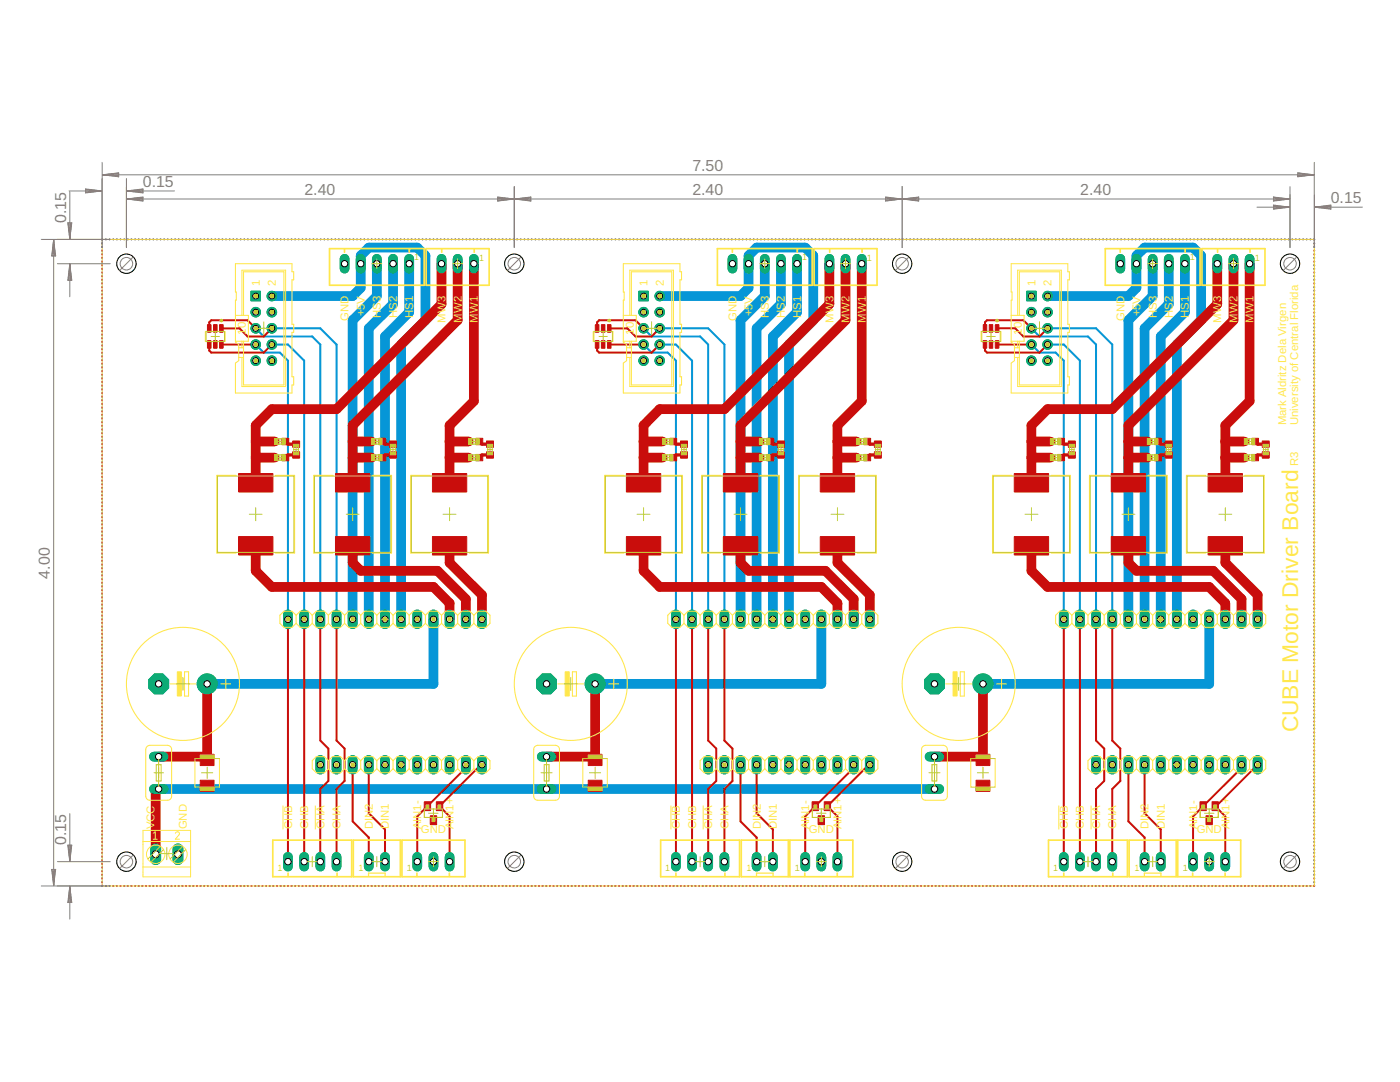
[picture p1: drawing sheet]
<svg xmlns="http://www.w3.org/2000/svg" width="279mm" height="216mm" viewBox="0 0 279 216" stroke-linecap="round" stroke-linejoin="round" font-family="sans-serif">
<defs><g id="words">
<text font-size="4.6" fill="#ffe74c" x="259.1" y="146.1" transform="rotate(-90 259.1 146.1)">CUBE Motor Driver Board</text>
<g font-size="3.2" fill="#808080">
<text x="138.2" y="34.2">7.50</text>
<text x="28.5" y="37.4">0.15</text>
<text x="60.8" y="39">2.40</text>
<text x="138.2" y="39">2.40</text>
<text x="215.6" y="39">2.40</text>
<text x="265.6" y="40.6">0.15</text>
<text x="13.2" y="44.5" transform="rotate(-90 13.2 44.5)">0.15</text>
<text x="10" y="115.4" transform="rotate(-90 10 115.4)">4.00</text>
<text x="13.2" y="168.6" transform="rotate(-90 13.2 168.6)">0.15</text>
</g>
<g font-size="2.3" fill="#ffe74c">
<text x="51.8" y="57.1" transform="rotate(-90 51.8 57.1)">1</text>
<text x="55.1" y="57.1" transform="rotate(-90 55.1 57.1)">2</text>
<text x="129.2" y="57.1" transform="rotate(-90 129.2 57.1)">1</text>
<text x="132.5" y="57.1" transform="rotate(-90 132.5 57.1)">2</text>
<text x="206.6" y="57.1" transform="rotate(-90 206.6 57.1)">1</text>
<text x="209.9" y="57.1" transform="rotate(-90 209.9 57.1)">2</text>
<text x="69.6" y="64.1" transform="rotate(-90 69.6 64.1)">GND</text>
<text x="72.8" y="63.2" transform="rotate(-90 72.8 63.2)">+5V</text>
<text x="76" y="63.5" transform="rotate(-90 76 63.5)">HS3</text>
<text x="79.2" y="63.5" transform="rotate(-90 79.2 63.5)">HS2</text>
<text x="82.5" y="63.5" transform="rotate(-90 82.5 63.5)">HS1</text>
<text x="88.9" y="64.4" transform="rotate(-90 88.9 64.4)">MW3</text>
<text x="92.1" y="64.4" transform="rotate(-90 92.1 64.4)">MW2</text>
<text x="95.4" y="64.4" transform="rotate(-90 95.4 64.4)">MW1</text>
<text x="147" y="64.1" transform="rotate(-90 147 64.1)">GND</text>
<text x="150.2" y="63.2" transform="rotate(-90 150.2 63.2)">+5V</text>
<text x="153.4" y="63.5" transform="rotate(-90 153.4 63.5)">HS3</text>
<text x="156.7" y="63.5" transform="rotate(-90 156.7 63.5)">HS2</text>
<text x="159.9" y="63.5" transform="rotate(-90 159.9 63.5)">HS1</text>
<text x="166.3" y="64.4" transform="rotate(-90 166.3 64.4)">MW3</text>
<text x="169.6" y="64.4" transform="rotate(-90 169.6 64.4)">MW2</text>
<text x="172.8" y="64.4" transform="rotate(-90 172.8 64.4)">MW1</text>
<text x="224.4" y="64.1" transform="rotate(-90 224.4 64.1)">GND</text>
<text x="227.6" y="63.2" transform="rotate(-90 227.6 63.2)">+5V</text>
<text x="230.8" y="63.5" transform="rotate(-90 230.8 63.5)">HS3</text>
<text x="234.1" y="63.5" transform="rotate(-90 234.1 63.5)">HS2</text>
<text x="237.3" y="63.5" transform="rotate(-90 237.3 63.5)">HS1</text>
<text x="243.7" y="64.4" transform="rotate(-90 243.7 64.4)">MW3</text>
<text x="247" y="64.4" transform="rotate(-90 247 64.4)">MW2</text>
<text x="250.2" y="64.4" transform="rotate(-90 250.2 64.4)">MW1</text>
<text x="49.1" y="66.8" transform="rotate(-90 49.1 66.8)">10</text>
<text x="126.5" y="66.8" transform="rotate(-90 126.5 66.8)">10</text>
<text x="203.9" y="66.8" transform="rotate(-90 203.9 66.8)">10</text>
<text x="256.6" y="84.9" transform="rotate(-90 256.6 84.9)">Mark Aldritz Dela Virgen</text>
<text x="259.1" y="84.9" transform="rotate(-90 259.1 84.9)">University of Central Florida</text>
<text x="259.1" y="92.9" transform="rotate(-90 259.1 92.9)">R3</text>
<text x="30.9" y="165.5" transform="rotate(-90 30.9 165.5)">VCC</text>
<text x="37.3" y="165.5" transform="rotate(-90 37.3 165.5)">GND</text>
<text x="58.3" y="165.5" transform="rotate(-90 58.3 165.5)">CHB</text>
<text x="61.5" y="165.5" transform="rotate(-90 61.5 165.5)">CHB</text>
<text x="64.7" y="165.5" transform="rotate(-90 64.7 165.5)">CHA</text>
<text x="68" y="165.5" transform="rotate(-90 68 165.5)">CHA</text>
<text x="74.4" y="165.5" transform="rotate(-90 74.4 165.5)">DIN2</text>
<text x="77.6" y="165.5" transform="rotate(-90 77.6 165.5)">DIN1</text>
<text x="84" y="166.1">GND</text>
<text x="84.1" y="165.5" transform="rotate(-90 84.1 165.5)">AIN1-</text>
<text x="90.5" y="165.5" transform="rotate(-90 90.5 165.5)">AIN1+</text>
<text x="135.7" y="165.5" transform="rotate(-90 135.7 165.5)">CHB</text>
<text x="138.9" y="165.5" transform="rotate(-90 138.9 165.5)">CHB</text>
<text x="142.1" y="165.5" transform="rotate(-90 142.1 165.5)">CHA</text>
<text x="145.4" y="165.5" transform="rotate(-90 145.4 165.5)">CHA</text>
<text x="151.8" y="165.5" transform="rotate(-90 151.8 165.5)">DIN2</text>
<text x="155" y="165.5" transform="rotate(-90 155 165.5)">DIN1</text>
<text x="161.4" y="166.1">GND</text>
<text x="161.5" y="165.5" transform="rotate(-90 161.5 165.5)">AIN1-</text>
<text x="167.9" y="165.5" transform="rotate(-90 167.9 165.5)">AIN1+</text>
<text x="213.1" y="165.5" transform="rotate(-90 213.1 165.5)">CHB</text>
<text x="216.3" y="165.5" transform="rotate(-90 216.3 165.5)">CHB</text>
<text x="219.5" y="165.5" transform="rotate(-90 219.5 165.5)">CHA</text>
<text x="222.8" y="165.5" transform="rotate(-90 222.8 165.5)">CHA</text>
<text x="229.2" y="165.5" transform="rotate(-90 229.2 165.5)">DIN2</text>
<text x="232.5" y="165.5" transform="rotate(-90 232.5 165.5)">DIN1</text>
<text x="238.8" y="166.1">GND</text>
<text x="238.9" y="165.5" transform="rotate(-90 238.9 165.5)">AIN1-</text>
<text x="245.4" y="165.5" transform="rotate(-90 245.4 165.5)">AIN1+</text>
</g>
<g font-size="1.8" fill="#c8c832">
<text x="82.7" y="51.9">1</text>
<text x="95.6" y="52">1</text>
<text x="160.1" y="51.9">1</text>
<text x="173" y="52">1</text>
<text x="237.5" y="51.9">1</text>
<text x="250.4" y="52">1</text>
<text x="55.4" y="173.8">1</text>
<text x="71.6" y="173.8">1</text>
<text x="81.2" y="173.8">1</text>
<text x="132.8" y="173.8">1</text>
<text x="149" y="173.8">1</text>
<text x="158.6" y="173.8">1</text>
<text x="210.2" y="173.8">1</text>
<text x="226.4" y="173.8">1</text>
<text x="236" y="173.8">1</text>
</g>
</g></defs>
<g fill="none" stroke="#0696d7" stroke-width="1.9">
<path d="M54.3 59.1h16.1l1.6-1.7v-6.4l1.6-1.6h9.7l1.6 1.6v12.9l-4.8 4.8v54.9M75.2 52.6v6.5l-4.8 4.8v59.7M78.4 52.6v8.1l-4.8 4.8v58.1M81.7 52.6v9.7l-4.9 4.8v56.5M131.7 59.1h16.1l1.6-1.7v-6.4l1.6-1.6h9.7l1.6 1.6v12.9l-4.8 4.8v54.9M152.6 52.6v6.5l-4.8 4.8v59.7M155.9 52.6v8.1l-4.9 4.8v58.1M159.1 52.6v9.7l-4.9 4.8v56.5M209.1 59.1h16.1l1.6-1.7v-6.4l1.6-1.6h9.7l1.6 1.6v12.9l-4.8 4.8v54.9M230 52.6v6.5l-4.8 4.8v59.7M233.3 52.6v8.1l-4.9 4.8v58.1M236.5 52.6v9.7l-4.9 4.8v56.5"/>
<path d="M86.5 123.6v12.9h-45.2M163.9 123.6v12.9h-45.1M241.3 123.6v12.9h-45.1M31.7 157.4h154.8"/>
</g>
<path d="M51 65.5l1.6 1.6h9.7l1.6 1.6v54.9M51 68.7l1.6 1.7h3.3l1.6 1.6v51.6M54.3 65.5h9.6l3.3 3.2v54.9M54.3 68.7h3.2l3.2 3.3v51.6M128.4 65.5l1.6 1.6h9.7l1.6 1.6v54.9M128.4 68.7l1.6 1.7h3.3l1.6 1.6v51.6M131.7 65.5h9.6l3.3 3.2v54.9M131.7 68.7h3.2l3.2 3.3v51.6M205.8 65.5l1.7 1.6h9.6l1.6 1.6v54.9M205.8 68.7l1.7 1.7h3.2l1.6 1.6v51.6M209.1 65.5h9.6l3.3 3.2v54.9M209.1 68.7h3.2l3.2 3.3v51.6" fill="none" stroke="#0696d7" stroke-width=".4"/>
<g fill="none" stroke="#0696d7" stroke-width=".34">
<path d="M20.4 48.5v.1M20.4 49.2v.1M20.4 50v.1M20.4 50.7v.1M20.4 51.4v.1M20.4 52.2h.1M20.4 52.9v.1M20.4 53.6v.1M20.4 54.3v.1M20.4 55.1h.1M20.4 55.8v.1M20.4 56.5v.1"/>
<path d="M20.4 57.3h.1M20.4 58v.1M20.4 58.7v.1M20.4 59.4v.1M20.5 47.8l-.1 .1M21.1 47.8h.1M21.8 47.8h.1M22.6 47.8h.1M23.3 47.8h.1M24 47.8h.1M24.7 47.8h.1M25.5 47.8h.1"/>
<path d="M26.2 47.8h.1M26.9 47.8h.1M27.6 47.8h.1M28.4 47.8h.1M29.1 47.8h.1M29.8 47.8h.1M30.5 47.8h.1M31.3 47.8h.1M32 47.8h.1M32.7 47.8h.1M33.5 47.8h.1M34.2 47.8h.1"/>
<path d="M34.9 47.8h.1M35.6 47.8h.1M36.4 47.8h.1M37.1 47.8h.1M37.8 47.8h.1M38.5 47.8h.1M39.3 47.8h.1M40 47.8h.1M40.7 47.8h.1M41.4 47.8h.1M42.2 47.8h.1M42.9 47.8h.1"/>
<path d="M43.6 47.8h.1M44.3 47.8h.1M45.1 47.8h.1M45.8 47.8h.1M46.5 47.8h.1M47.2 47.8h.1M48 47.8h.1M48.7 47.8h.1M49.4 47.8h.1M50.2 47.8h.1M50.9 47.8h.1M51.6 47.8h.1"/>
<path d="M52.3 47.8h.1M53.1 47.8h.1M53.8 47.8h.1M54.5 47.8h.1M55.2 47.8h.1M56 47.8h.1M56.7 47.8h.1M57.4 47.8h.1M58.1 47.8h.1M58.9 47.8h.1M59.6 47.8h.1M60.3 47.8h.1"/>
<path d="M61 47.8h.1M61.8 47.8h.1M62.5 47.8h.1M63.2 47.8h.1M64 47.8h.1M64.7 47.8h.1M65.4 47.8h.1M66.1 47.8h.1M66.9 47.8h.1M67.6 47.8h.1M68.3 47.8h.1M69 47.8h.1"/>
<path d="M69.8 47.8h.1M70.5 47.8h.1M71.2 47.8h.1M71.9 47.8h.1M72.7 47.8h.1M73.4 47.8h.1M74.1 47.8h.1M74.8 47.8h.1M75.6 47.8h.1M76.3 47.8h.1M77 47.8h.1M77.7 47.8h.1"/>
<path d="M78.5 47.8h.1M79.2 47.8h.1M79.9 47.8h.1M80.7 47.8h.1M81.4 47.8h.1M82.1 47.8h.1M82.8 47.8h.1M83.6 47.8h.1M84.3 47.8h.1M85 47.8h.1M85.7 47.8h.1M86.5 47.8h.1"/>
<path d="M87.2 47.8h.1M87.9 47.8h.1M88.6 47.8h.1M89.4 47.8h.1M90.1 47.8h.1M90.8 47.8h.1M91.5 47.8h.1M92.3 47.8h.1M93 47.8h.1M93.7 47.8h.1M94.4 47.8h.1M95.2 47.8h.1"/>
<path d="M95.9 47.8h.1M96.6 47.8h.1M97.4 47.8h.1M98.1 47.8h.1M98.8 47.8h.1M99.5 47.8h.1M100.3 47.8h.1M101 47.8h.1M101.7 47.8h.1M102.4 47.8h.1M103.2 47.8h.1M103.9 47.8h.1"/>
<path d="M104.6 47.8h.1M105.3 47.8h.1M106.1 47.8h.1M106.8 47.8h.1M107.5 47.8h.1M108.2 47.8h.1M109 47.8h.1M109.7 47.8h.1M110.4 47.8h.1M111.2 47.8h.1M111.9 47.8h.1M112.6 47.8h.1"/>
<path d="M113.3 47.8h.1M114.1 47.8h.1M114.8 47.8h.1M115.5 47.8h.1M116.2 47.8h.1M117 47.8h.1M117.7 47.8h.1M118.4 47.8h.1M119.1 47.8h.1M119.9 47.8h.1M120.6 47.8h.1M121.3 47.8h.1"/>
<path d="M122 47.8h.1M122.8 47.8h.1M123.5 47.8h.1M124.2 47.8h.1M124.9 47.8h.1M125.7 47.8h.1M126.4 47.8h.1M127.1 47.8h.1M127.9 47.8h.1M128.6 47.8h.1M129.3 47.8h.1M130 47.8h.1"/>
<path d="M130.8 47.8h.1M131.5 47.8h.1M132.2 47.8h.1M132.9 47.8h.1M133.7 47.8h.1M134.4 47.8h.1M135.1 47.8h.1M135.8 47.8h.1M136.6 47.8h.1M137.3 47.8h.1M138 47.8h.1M138.7 47.8h.1"/>
<path d="M139.5 47.8h.1M140.2 47.8h.1M140.9 47.8h.1M141.7 47.8h.1M142.4 47.8h.1M143.1 47.8h.1M143.8 47.8h.1M144.6 47.8h.1M145.3 47.8h.1M146 47.8h.1M146.7 47.8h.1M147.5 47.8h.1"/>
<path d="M148.2 47.8h.1M148.9 47.8h.1M149.6 47.8h.1M150.4 47.8h.1M151.1 47.8h.1M151.8 47.8h.1M152.5 47.8h.1M153.3 47.8h.1M154 47.8h.1M154.7 47.8h.1M155.4 47.8h.1M156.2 47.8h.1"/>
<path d="M156.9 47.8h.1M157.6 47.8h.1M158.4 47.8h.1M159.1 47.8h.1M159.8 47.8h.1M160.5 47.8h.1M161.3 47.8h.1M162 47.8h.1M162.7 47.8h.1M163.4 47.8h.1M164.2 47.8h.1M164.9 47.8h.1"/>
<path d="M165.6 47.8h.1M166.3 47.8h.1M167.1 47.8h.1M167.8 47.8h.1M168.5 47.8h.1M169.2 47.8h.1M170 47.8h.1M170.7 47.8h.1M171.4 47.8h.1M172.1 47.8h.1M172.9 47.8h.1M173.6 47.8h.1"/>
<path d="M174.3 47.8h.1M175.1 47.8h.1M175.8 47.8h.1M176.5 47.8h.1M177.2 47.8h.1M178 47.8h.1M178.7 47.8h.1M179.4 47.8h.1M180.1 47.8h.1M180.9 47.8h.1M181.6 47.8h.1M182.3 47.8h.1"/>
<path d="M183 47.8h.1M183.8 47.8h.1M184.5 47.8h.1M185.2 47.8h.1M185.9 47.8h.1M186.7 47.8h.1M187.4 47.8h.1M188.1 47.8h.1M188.9 47.8h.1M189.6 47.8h.1M190.3 47.8h.1M191 47.8h.1"/>
<path d="M191.8 47.8h.1M192.5 47.8h.1M193.2 47.8h.1M194 47.8h.1M194.7 47.8h.1M195.4 47.8h.1M196.1 47.8h.1M196.8 47.8h.1M197.6 47.8h.1M198.3 47.8h.1M199 47.8h.1M199.7 47.8h.1"/>
<path d="M200.5 47.8h.1M201.2 47.8h.1M201.9 47.8h.1M202.6 47.8h.1M203.4 47.8h.1M204.1 47.8h.1M204.8 47.8h.1M205.6 47.8h.1M206.3 47.8h.1M207 47.8h.1M207.8 47.8h.1M208.5 47.8h.1"/>
<path d="M209.2 47.8h.1M209.9 47.8h.1M210.7 47.8h.1M211.4 47.8h.1M212.1 47.8h.1M212.8 47.8h.1M213.6 47.8h.1M214.3 47.8h.1M215 47.8h.1M215.7 47.8h.1M216.5 47.8h.1M217.2 47.8h.1"/>
<path d="M217.9 47.8h.1M218.6 47.8h.1M219.4 47.8h.1M220.1 47.8h.1M220.8 47.8h.1M221.5 47.8h.1M222.3 47.8h.1M223 47.8h.1M223.7 47.8h.1M224.5 47.8h.1M225.2 47.8h.1M225.9 47.8h.1"/>
<path d="M226.6 47.8h.1M227.4 47.8h.1M228.1 47.8h.1M228.8 47.8h.1M229.5 47.8h.1M230.3 47.8h.1M231 47.8h.1M231.7 47.8h.1M232.4 47.8h.1M233.2 47.8h.1M233.9 47.8h.1M234.6 47.8h.1"/>
<path d="M235.3 47.8h.1M236.1 47.8h.1M236.8 47.8h.1M237.5 47.8h.1M238.3 47.8h.1M239 47.8h.1M239.7 47.8h.1M240.4 47.8h.1M241.2 47.8h.1M241.9 47.8h.1M242.6 47.8h.1M243.3 47.8h.1"/>
<path d="M244.1 47.8h.1M244.8 47.8h.1M245.5 47.8h.1M246.2 47.8h.1M247 47.8h.1M247.7 47.8h.1M248.4 47.8h.1M249.1 47.8h.1M249.9 47.8h.1M250.6 47.8h.1M251.3 47.8h.1M252 47.8h.1"/>
<path d="M252.8 47.8h.1M253.5 47.8h.1M254.2 47.8h.1M255 47.8h.1M255.7 47.8h.1M256.4 47.8h.1M257.1 47.8h.1M257.9 47.8h.1M258.6 47.8h.1M259.3 47.8h.1M260 47.8h.1M260.8 47.8h.1"/>
<path d="M261.5 47.8h.1M262.2 47.8l.1 .1M262.3 48.5v.1M262.3 49.2v.1M262.3 50v.1M262.3 50.7v.1M262.3 51.4v.1M262.3 52.2h.1M262.3 52.9v.1M262.3 53.6v.1M262.3 54.3v.1M262.3 55.1h.1"/>
<path d="M262.3 55.8v.1M262.3 56.5v.1M262.3 57.3h.1M262.3 58v.1M262.3 58.7v.1M262.3 59.4v.1M20.4 60.2h.1M20.4 60.9v.1M20.4 61.6v.1M20.4 62.4h.1M20.4 63.1v.1M20.4 63.8v.1"/>
<path d="M20.4 64.5v.1M20.4 65.3h.1M20.4 66v.1M20.4 66.7v.1M20.4 67.4v.1M20.4 68.2v.1M20.4 68.9v.1M20.4 69.6v.1M20.4 70.4h.1M20.4 71.1v.1M20.4 71.8v.1M20.4 72.5v.1"/>
<path d="M20.4 73.3v.1M20.4 74v.1M20.4 74.7v.1M20.4 75.5h.1M20.4 76.2v.1M20.4 76.9v.1M20.4 77.6v.1M20.4 78.4v.1M20.4 79.1v.1M20.4 79.8v.1M262.3 60.2h.1M262.3 60.9v.1"/>
<path d="M262.3 61.6v.1M262.3 62.4h.1M262.3 63.1v.1M262.3 63.8v.1M262.3 64.5v.1M262.3 65.3h.1M262.3 66v.1M262.3 66.7v.1M262.3 67.4v.1M262.3 68.2v.1M262.3 68.9v.1M262.3 69.6v.1"/>
<path d="M262.3 70.4h.1M262.3 71.1v.1M262.3 71.8v.1M262.3 72.5v.1M262.3 73.3v.1M262.3 74v.1M262.3 74.7v.1M262.3 75.5h.1M262.3 76.2v.1M262.3 76.9v.1M262.3 77.6v.1M262.3 78.4v.1"/>
<path d="M262.3 79.1v.1M262.3 79.8v.1M20.4 80.6h.1M20.4 81.3v.1M20.4 82v.1M20.4 82.7v.1M20.4 83.5h.1M20.4 84.2v.1M20.4 84.9v.1M20.4 85.7h.1M20.4 86.4v.1M20.4 87.1v.1"/>
<path d="M20.4 87.8v.1M20.4 88.6h.1M20.4 89.3v.1M20.4 90v.1M20.4 90.8h.1M20.4 91.5v.1M20.4 92.2v.1M20.4 92.9v.1M20.4 93.7h.1M20.4 94.4v.1M20.4 95.1v.1M20.4 95.8v.1"/>
<path d="M20.4 96.6v.1M20.4 97.3v.1M20.4 98v.1M20.4 98.8h.1M20.4 99.5v.1M262.3 80.6h.1M262.3 81.3v.1M262.3 82v.1M262.3 82.7v.1M262.3 83.5h.1M262.3 84.2v.1M262.3 84.9v.1"/>
<path d="M262.3 85.7h.1M262.3 86.4v.1M262.3 87.1v.1M262.3 87.8v.1M262.3 88.6h.1M262.3 89.3v.1M262.3 90v.1M262.3 90.8h.1M262.3 91.5v.1M262.3 92.2v.1M262.3 92.9v.1M262.3 93.7h.1"/>
<path d="M262.3 94.4v.1M262.3 95.1v.1M262.3 95.8v.1M262.3 96.6v.1M262.3 97.3v.1M262.3 98v.1M262.3 98.8h.1M262.3 99.5v.1M20.4 100.2v.1M20.4 100.9v.1M20.4 101.7v.1M20.4 102.4v.1"/>
<path d="M20.4 103.1v.1M20.4 103.9h.1M20.4 104.6v.1M20.4 105.3v.1M20.4 106v.1M20.4 106.8v.1M20.4 107.5v.1M20.4 108.2v.1M20.4 109v.1M20.4 109.7v.1M20.4 110.4v.1M20.4 111.1v.1"/>
<path d="M20.4 111.9v.1M20.4 112.6v.1M20.4 113.3v.1M20.4 114.1v.1M20.4 114.8v.1M20.4 115.5v.1M20.4 116.2v.1M20.4 117v.1M20.4 117.7v.1M20.4 118.4v.1M20.4 119.2v.1M20.4 119.9v.1"/>
<path d="M262.3 100.2v.1M262.3 100.9v.1M262.3 101.7v.1M262.3 102.4v.1M262.3 103.1v.1M262.3 103.9h.1M262.3 104.6v.1M262.3 105.3v.1M262.3 106v.1M262.3 106.8v.1M262.3 107.5v.1M262.3 108.2v.1"/>
<path d="M262.3 109v.1M262.3 109.7v.1M262.3 110.4v.1M262.3 111.1v.1M262.3 111.9v.1M262.3 112.6v.1M262.3 113.3v.1M262.3 114.1v.1M262.3 114.8v.1M262.3 115.5v.1M262.3 116.2v.1M262.3 117v.1"/>
<path d="M262.3 117.7v.1M262.3 118.4v.1M262.3 119.2v.1M262.3 119.9v.1M20.4 120.6v.1M20.4 121.3v.1M20.4 122.1v.1M20.4 122.8v.1M20.4 123.5v.1M20.4 124.2v.1M20.4 125v.1M20.4 125.7v.1"/>
<path d="M20.4 126.4v.1M20.4 127.2v.1M20.4 127.9v.1M20.4 128.6v.1M20.4 129.3v.1M20.4 130.1v.1M20.4 130.8v.1M20.4 131.6h.1M20.4 132.3v.1M20.4 133v.1M20.4 133.7v.1M20.4 134.5h.1"/>
<path d="M20.4 135.2v.1M20.4 135.9v.1M20.4 136.6v.1M20.4 137.4v.1M20.4 138.1v.1M20.4 138.8v.1M20.4 139.6h.1M262.3 120.6v.1M262.3 121.3v.1M262.3 122.1v.1M262.3 122.8v.1M262.3 123.5v.1"/>
<path d="M262.3 124.2v.1M262.3 125v.1M262.3 125.7v.1M262.3 126.4v.1M262.3 127.2v.1M262.3 127.9v.1M262.3 128.6v.1M262.3 129.3v.1M262.3 130.1v.1M262.3 130.8v.1M262.3 131.6h.1M262.3 132.3v.1"/>
<path d="M262.3 133v.1M262.3 133.7v.1M262.3 134.5h.1M262.3 135.2v.1M262.3 135.9v.1M262.3 136.6v.1M262.3 137.4v.1M262.3 138.1v.1M262.3 138.8v.1M262.3 139.6h.1M20.4 140.3v.1M20.4 141v.1"/>
<path d="M20.4 141.7v.1M20.4 142.5v.1M20.4 143.2v.1M20.4 143.9v.1M20.4 144.7h.1M20.4 145.4v.1M20.4 146.1v.1M20.4 146.8v.1M20.4 147.6v.1M20.4 148.3v.1M20.4 149v.1M20.4 149.8h.1"/>
<path d="M20.4 150.5v.1M20.4 151.2v.1M20.4 151.9v.1M20.4 152.7h.1M20.4 153.4v.1M20.4 154.1v.1M20.4 154.9h.1M20.4 155.6v.1M20.4 156.3v.1M20.4 157v.1M20.4 157.8h.1M20.4 158.5v.1"/>
<path d="M20.4 159.2v.1M20.4 160h.1M262.3 140.3v.1M262.3 141v.1M262.3 141.7v.1M262.3 142.5v.1M262.3 143.2v.1M262.3 143.9v.1M262.3 144.7h.1M262.3 145.4v.1M262.3 146.1v.1M262.3 146.8v.1"/>
<path d="M262.3 147.6v.1M262.3 148.3v.1M262.3 149v.1M262.3 149.8h.1M262.3 150.5v.1M262.3 151.2v.1M262.3 151.9v.1M262.3 152.7h.1M262.3 153.4v.1M262.3 154.1v.1M262.3 154.9h.1M262.3 155.6v.1"/>
<path d="M262.3 156.3v.1M262.3 157v.1M262.3 157.8h.1M262.3 158.5v.1M262.3 159.2v.1M262.3 160h.1M20.4 176.7l.1 .1M20.4 160.7v.1M20.4 161.4v.1M20.4 162.1v.1M20.4 162.9h.1M20.4 163.6v.1"/>
<path d="M20.4 164.3v.1M20.4 165v.1M20.4 165.8v.1M20.4 166.5v.1M20.4 167.2v.1M20.4 168h.1M20.4 168.7v.1M20.4 169.4v.1M20.4 170.1v.1M20.4 170.9v.1M20.4 171.6v.1M20.4 172.3v.1"/>
<path d="M20.4 173.1h.1M20.4 173.8v.1M20.4 174.5v.1M20.4 175.2v.1M20.4 176v.1M21.1 176.8h.1M21.8 176.8h.1M22.6 176.8h.1M23.3 176.8h.1M24 176.8h.1M24.7 176.8h.1M25.5 176.8h.1"/>
<path d="M26.2 176.8h.1M26.9 176.8h.1M27.6 176.8h.1M28.4 176.8h.1M29.1 176.8h.1M29.8 176.8h.1M30.5 176.8h.1M31.3 176.8h.1M32 176.8h.1M32.7 176.8h.1M33.5 176.8h.1M34.2 176.8h.1"/>
<path d="M34.9 176.8h.1M35.6 176.8h.1M36.4 176.8h.1M37.1 176.8h.1M37.8 176.8h.1M38.5 176.8h.1M39.3 176.8h.1M40 176.8h.1M40.7 176.8h.1M41.4 176.8h.1M42.2 176.8h.1M42.9 176.8h.1"/>
<path d="M43.6 176.8h.1M44.3 176.8h.1M45.1 176.8h.1M45.8 176.8h.1M46.5 176.8h.1M47.2 176.8h.1M48 176.8h.1M48.7 176.8h.1M49.4 176.8h.1M50.2 176.8h.1M50.9 176.8h.1M51.6 176.8h.1"/>
<path d="M52.3 176.8h.1M53.1 176.8h.1M53.8 176.8h.1M54.5 176.8h.1M55.2 176.8h.1M56 176.8h.1M56.7 176.8h.1M57.4 176.8h.1M58.1 176.8h.1M58.9 176.8h.1M59.6 176.8h.1M60.3 176.8h.1"/>
<path d="M61 176.8h.1M61.8 176.8h.1M62.5 176.8h.1M63.2 176.8h.1M64 176.8h.1M64.7 176.8h.1M65.4 176.8h.1M66.1 176.8h.1M66.9 176.8h.1M67.6 176.8h.1M68.3 176.8h.1M69 176.8h.1"/>
<path d="M69.8 176.8h.1M70.5 176.8h.1M71.2 176.8h.1M71.9 176.8h.1M72.7 176.8h.1M73.4 176.8h.1M74.1 176.8h.1M74.8 176.8h.1M75.6 176.8h.1M76.3 176.8h.1M77 176.8h.1M77.7 176.8h.1"/>
<path d="M78.5 176.8h.1M79.2 176.8h.1M79.9 176.8h.1M80.7 176.8h.1M81.4 176.8h.1M82.1 176.8h.1M82.8 176.8h.1M83.6 176.8h.1M84.3 176.8h.1M85 176.8h.1M85.7 176.8h.1M86.5 176.8h.1"/>
<path d="M87.2 176.8h.1M87.9 176.8h.1M88.6 176.8h.1M89.4 176.8h.1M90.1 176.8h.1M90.8 176.8h.1M91.5 176.8h.1M92.3 176.8h.1M93 176.8h.1M93.7 176.8h.1M94.4 176.8h.1M95.2 176.8h.1"/>
<path d="M95.9 176.8h.1M96.6 176.8h.1M97.4 176.8h.1M98.1 176.8h.1M98.8 176.8h.1M99.5 176.8h.1M100.3 176.8h.1M101 176.8h.1M101.7 176.8h.1M102.4 176.8h.1M103.2 176.8h.1M103.9 176.8h.1"/>
<path d="M104.6 176.8h.1M105.3 176.8h.1M106.1 176.8h.1M106.8 176.8h.1M107.5 176.8h.1M108.2 176.8h.1M109 176.8h.1M109.7 176.8h.1M110.4 176.8h.1M111.2 176.8h.1M111.9 176.8h.1M112.6 176.8h.1"/>
<path d="M113.3 176.8h.1M114.1 176.8h.1M114.8 176.8h.1M115.5 176.8h.1M116.2 176.8h.1M117 176.8h.1M117.7 176.8h.1M118.4 176.8h.1M119.1 176.8h.1M119.9 176.8h.1M120.6 176.8h.1M121.3 176.8h.1"/>
<path d="M122 176.8h.1M122.8 176.8h.1M123.5 176.8h.1M124.2 176.8h.1M124.9 176.8h.1M125.7 176.8h.1M126.4 176.8h.1M127.1 176.8h.1M127.9 176.8h.1M128.6 176.8h.1M129.3 176.8h.1M130 176.8h.1"/>
<path d="M130.8 176.8h.1M131.5 176.8h.1M132.2 176.8h.1M132.9 176.8h.1M133.7 176.8h.1M134.4 176.8h.1M135.1 176.8h.1M135.8 176.8h.1M136.6 176.8h.1M137.3 176.8h.1M138 176.8h.1M138.7 176.8h.1"/>
<path d="M139.5 176.8h.1M140.2 176.8h.1M140.9 176.8h.1M141.7 176.8h.1M142.4 176.8h.1M143.1 176.8h.1M143.8 176.8h.1M144.6 176.8h.1M145.3 176.8h.1M146 176.8h.1M146.7 176.8h.1M147.5 176.8h.1"/>
<path d="M148.2 176.8h.1M148.9 176.8h.1M149.6 176.8h.1M150.4 176.8h.1M151.1 176.8h.1M151.8 176.8h.1M152.5 176.8h.1M153.3 176.8h.1M154 176.8h.1M154.7 176.8h.1M155.4 176.8h.1M156.2 176.8h.1"/>
<path d="M156.9 176.8h.1M157.6 176.8h.1M158.4 176.8h.1M159.1 176.8h.1M159.8 176.8h.1M160.5 176.8h.1M161.3 176.8h.1M162 176.8h.1M162.7 176.8h.1M163.4 176.8h.1M164.2 176.8h.1M164.9 176.8h.1"/>
<path d="M165.6 176.8h.1M166.3 176.8h.1M167.1 176.8h.1M167.8 176.8h.1M168.5 176.8h.1M169.2 176.8h.1M170 176.8h.1M170.7 176.8h.1M171.4 176.8h.1M172.1 176.8h.1M172.9 176.8h.1M173.6 176.8h.1"/>
<path d="M174.3 176.8h.1M175.1 176.8h.1M175.8 176.8h.1M176.5 176.8h.1M177.2 176.8h.1M178 176.8h.1M178.7 176.8h.1M179.4 176.8h.1M180.1 176.8h.1M180.9 176.8h.1M181.6 176.8h.1M182.3 176.8h.1"/>
<path d="M183 176.8h.1M183.8 176.8h.1M184.5 176.8h.1M185.2 176.8h.1M185.9 176.8h.1M186.7 176.8h.1M187.4 176.8h.1M188.1 176.8h.1M188.9 176.8h.1M189.6 176.8h.1M190.3 176.8h.1M191 176.8h.1"/>
<path d="M191.8 176.8h.1M192.5 176.8h.1M193.2 176.8h.1M194 176.8h.1M194.7 176.8h.1M195.4 176.8h.1M196.1 176.8h.1M196.8 176.8h.1M197.6 176.8h.1M198.3 176.8h.1M199 176.8h.1M199.7 176.8h.1"/>
<path d="M200.5 176.8h.1M201.2 176.8h.1M201.9 176.8h.1M202.6 176.8h.1M203.4 176.8h.1M204.1 176.8h.1M204.8 176.8h.1M205.6 176.8h.1M206.3 176.8h.1M207 176.8h.1M207.8 176.8h.1M208.5 176.8h.1"/>
<path d="M209.2 176.8h.1M209.9 176.8h.1M210.7 176.8h.1M211.4 176.8h.1M212.1 176.8h.1M212.8 176.8h.1M213.6 176.8h.1M214.3 176.8h.1M215 176.8h.1M215.7 176.8h.1M216.5 176.8h.1M217.2 176.8h.1"/>
<path d="M217.9 176.8h.1M218.6 176.8h.1M219.4 176.8h.1M220.1 176.8h.1M220.8 176.8h.1M221.5 176.8h.1M222.3 176.8h.1M223 176.8h.1M223.7 176.8h.1M224.5 176.8h.1M225.2 176.8h.1M225.9 176.8h.1"/>
<path d="M226.6 176.8h.1M227.4 176.8h.1M228.1 176.8h.1M228.8 176.8h.1M229.5 176.8h.1M230.3 176.8h.1M231 176.8h.1M231.7 176.8h.1M232.4 176.8h.1M233.2 176.8h.1M233.9 176.8h.1M234.6 176.8h.1"/>
<path d="M235.3 176.8h.1M236.1 176.8h.1M236.8 176.8h.1M237.5 176.8h.1M238.3 176.8h.1M239 176.8h.1M239.7 176.8h.1M240.4 176.8h.1M241.2 176.8h.1M241.9 176.8h.1M242.6 176.8h.1M243.3 176.8h.1"/>
<path d="M244.1 176.8h.1M244.8 176.8h.1M245.5 176.8h.1M246.2 176.8h.1M247 176.8h.1M247.7 176.8h.1M248.4 176.8h.1M249.1 176.8h.1M249.9 176.8h.1M250.6 176.8h.1M251.3 176.8h.1M252 176.8h.1"/>
<path d="M252.8 176.8h.1M253.5 176.8h.1M254.2 176.8h.1M255 176.8h.1M255.7 176.8h.1M256.4 176.8h.1M257.1 176.8h.1M257.9 176.8h.1M258.6 176.8h.1M259.3 176.8h.1M260 176.8h.1M260.8 176.8h.1"/>
<path d="M261.5 176.8h.1M262.3 160.7v.1M262.3 161.4v.1M262.3 162.1v.1M262.3 162.9h.1M262.3 163.6v.1M262.3 164.3v.1M262.3 165v.1M262.3 165.8v.1M262.3 166.5v.1M262.3 167.2v.1M262.3 168h.1"/>
<path d="M262.3 168.7v.1M262.3 169.4v.1M262.3 170.1v.1M262.3 170.9v.1M262.3 171.6v.1M262.3 172.3v.1M262.3 173.1h.1M262.3 173.8v.1M262.3 174.5v.1M262.3 175.2v.1M262.3 176v.1M262.3 176.7l-.1 .1"/>
</g>
<circle cx="31.7" cy="136.5" r="2.15" fill="#0dab76" stroke="#0dab76" stroke-width=".2"/>
<circle cx="31.7" cy="136.5" r=".64" fill="#fff" stroke="#000" stroke-width=".2"/>
<circle cx="41.3" cy="136.5" r="1.99" fill="#0dab76" stroke="#0dab76" stroke-width=".2"/>
<circle cx="41.3" cy="136.5" r=".64" fill="#fff" stroke="#000" stroke-width=".2"/>
<path d="M96.2 122.6v1.9" fill="none" stroke="#0dab76" stroke-width="1.9"/>
<circle cx="96.2" cy="123.6" r=".64" fill="#fff" stroke="#000" stroke-width=".2"/>
<path d="M93 122.6v1.9" fill="none" stroke="#0dab76" stroke-width="1.9"/>
<circle cx="93" cy="123.6" r=".64" fill="#fff" stroke="#000" stroke-width=".2"/>
<path d="M89.7 122.6v1.9" fill="none" stroke="#0dab76" stroke-width="1.9"/>
<circle cx="89.7" cy="123.6" r=".64" fill="#fff" stroke="#000" stroke-width=".2"/>
<path d="M86.5 122.6v1.9" fill="none" stroke="#0dab76" stroke-width="1.9"/>
<circle cx="86.5" cy="123.6" r=".64" fill="#fff" stroke="#000" stroke-width=".2"/>
<path d="M83.3 122.6v1.9" fill="none" stroke="#0dab76" stroke-width="1.9"/>
<circle cx="83.3" cy="123.6" r=".64" fill="#fff" stroke="#000" stroke-width=".2"/>
<path d="M80.1 122.6v1.9" fill="none" stroke="#0dab76" stroke-width="1.9"/>
<circle cx="80.1" cy="123.6" r=".64" fill="#fff" stroke="#000" stroke-width=".2"/>
<path d="M76.8 122.6v1.9" fill="none" stroke="#0dab76" stroke-width="1.9"/>
<circle cx="76.8" cy="123.6" r=".64" fill="#fff" stroke="#000" stroke-width=".2"/>
<path d="M73.6 122.6v1.9" fill="none" stroke="#0dab76" stroke-width="1.9"/>
<circle cx="73.6" cy="123.6" r=".64" fill="#fff" stroke="#000" stroke-width=".2"/>
<path d="M70.4 122.6v1.9" fill="none" stroke="#0dab76" stroke-width="1.9"/>
<circle cx="70.4" cy="123.6" r=".64" fill="#fff" stroke="#000" stroke-width=".2"/>
<path d="M67.2 122.6v1.9" fill="none" stroke="#0dab76" stroke-width="1.9"/>
<circle cx="67.2" cy="123.6" r=".64" fill="#fff" stroke="#000" stroke-width=".2"/>
<path d="M63.9 122.6v1.9" fill="none" stroke="#0dab76" stroke-width="1.9"/>
<circle cx="63.9" cy="123.6" r=".64" fill="#fff" stroke="#000" stroke-width=".2"/>
<path d="M60.7 122.6v1.9" fill="none" stroke="#0dab76" stroke-width="1.9"/>
<circle cx="60.7" cy="123.6" r=".64" fill="#fff" stroke="#000" stroke-width=".2"/>
<path d="M57.5 122.6v1.9" fill="none" stroke="#0dab76" stroke-width="1.9"/>
<circle cx="57.5" cy="123.6" r=".64" fill="#fff" stroke="#000" stroke-width=".2"/>
<path d="M63.9 151.6v2" fill="none" stroke="#0dab76" stroke-width="1.9"/>
<circle cx="63.9" cy="152.6" r=".64" fill="#fff" stroke="#000" stroke-width=".2"/>
<path d="M67.2 151.6v2" fill="none" stroke="#0dab76" stroke-width="1.9"/>
<circle cx="67.2" cy="152.6" r=".64" fill="#fff" stroke="#000" stroke-width=".2"/>
<path d="M70.4 151.6v2" fill="none" stroke="#0dab76" stroke-width="1.9"/>
<circle cx="70.4" cy="152.6" r=".64" fill="#fff" stroke="#000" stroke-width=".2"/>
<path d="M73.6 151.6v2" fill="none" stroke="#0dab76" stroke-width="1.9"/>
<circle cx="73.6" cy="152.6" r=".64" fill="#fff" stroke="#000" stroke-width=".2"/>
<path d="M76.8 151.6v2" fill="none" stroke="#0dab76" stroke-width="1.9"/>
<circle cx="76.8" cy="152.6" r=".64" fill="#fff" stroke="#000" stroke-width=".2"/>
<path d="M80.1 151.6v2" fill="none" stroke="#0dab76" stroke-width="1.9"/>
<circle cx="80.1" cy="152.6" r=".64" fill="#fff" stroke="#000" stroke-width=".2"/>
<path d="M83.3 151.6v2" fill="none" stroke="#0dab76" stroke-width="1.9"/>
<circle cx="83.3" cy="152.6" r=".64" fill="#fff" stroke="#000" stroke-width=".2"/>
<path d="M86.5 151.6v2" fill="none" stroke="#0dab76" stroke-width="1.9"/>
<circle cx="86.5" cy="152.6" r=".64" fill="#fff" stroke="#000" stroke-width=".2"/>
<path d="M89.7 151.6v2" fill="none" stroke="#0dab76" stroke-width="1.9"/>
<circle cx="89.7" cy="152.6" r=".64" fill="#fff" stroke="#000" stroke-width=".2"/>
<path d="M93 151.6v2" fill="none" stroke="#0dab76" stroke-width="1.9"/>
<circle cx="93" cy="152.6" r=".64" fill="#fff" stroke="#000" stroke-width=".2"/>
<path d="M96.2 151.6v2" fill="none" stroke="#0dab76" stroke-width="1.9"/>
<circle cx="96.2" cy="152.6" r=".64" fill="#fff" stroke="#000" stroke-width=".2"/>
<path d="M30.7 157.4h1.9" fill="none" stroke="#0dab76" stroke-width="1.9"/>
<circle cx="31.7" cy="157.4" r=".64" fill="#fff" stroke="#000" stroke-width=".2"/>
<path d="M30.7 151h1.9" fill="none" stroke="#0dab76" stroke-width="1.9"/>
<circle cx="31.7" cy="151" r=".64" fill="#fff" stroke="#000" stroke-width=".2"/>
<path d="M88.1 51.6v2" fill="none" stroke="#0dab76" stroke-width="1.9"/>
<circle cx="88.1" cy="52.6" r=".64" fill="#fff" stroke="#000" stroke-width=".2"/>
<path d="M91.3 51.6v2" fill="none" stroke="#0dab76" stroke-width="1.9"/>
<circle cx="91.3" cy="52.6" r=".64" fill="#fff" stroke="#000" stroke-width=".2"/>
<path d="M94.6 51.6v2" fill="none" stroke="#0dab76" stroke-width="1.9"/>
<circle cx="94.6" cy="52.6" r=".64" fill="#fff" stroke="#000" stroke-width=".2"/>
<path d="M75.2 51.6v2" fill="none" stroke="#0dab76" stroke-width="1.9"/>
<circle cx="75.2" cy="52.6" r=".64" fill="#fff" stroke="#000" stroke-width=".2"/>
<path d="M78.4 51.6v2" fill="none" stroke="#0dab76" stroke-width="1.9"/>
<circle cx="78.4" cy="52.6" r=".64" fill="#fff" stroke="#000" stroke-width=".2"/>
<path d="M81.7 51.6v2" fill="none" stroke="#0dab76" stroke-width="1.9"/>
<circle cx="81.7" cy="52.6" r=".64" fill="#fff" stroke="#000" stroke-width=".2"/>
<path d="M72 51.6v2" fill="none" stroke="#0dab76" stroke-width="1.9"/>
<circle cx="72" cy="52.6" r=".64" fill="#fff" stroke="#000" stroke-width=".2"/>
<path d="M68.8 51.6v2" fill="none" stroke="#0dab76" stroke-width="1.9"/>
<circle cx="68.8" cy="52.6" r=".64" fill="#fff" stroke="#000" stroke-width=".2"/>
<path d="M50.1 58.1h1.9v1.9h-1.9z" fill="#0dab76" stroke="#0dab76" stroke-width=".2"/>
<circle cx="51" cy="59.1" r=".57" fill="#fff" stroke="#000" stroke-width=".2"/>
<circle cx="54.3" cy="59.1" r=".95" fill="#0dab76" stroke="#0dab76" stroke-width=".2"/>
<circle cx="54.3" cy="59.1" r=".57" fill="#fff" stroke="#000" stroke-width=".2"/>
<circle cx="51" cy="62.3" r=".95" fill="#0dab76" stroke="#0dab76" stroke-width=".2"/>
<circle cx="51" cy="62.3" r=".57" fill="#fff" stroke="#000" stroke-width=".2"/>
<circle cx="54.3" cy="62.3" r=".95" fill="#0dab76" stroke="#0dab76" stroke-width=".2"/>
<circle cx="54.3" cy="62.3" r=".57" fill="#fff" stroke="#000" stroke-width=".2"/>
<circle cx="51" cy="65.5" r=".95" fill="#0dab76" stroke="#0dab76" stroke-width=".2"/>
<circle cx="51" cy="65.5" r=".57" fill="#fff" stroke="#000" stroke-width=".2"/>
<circle cx="54.3" cy="65.5" r=".95" fill="#0dab76" stroke="#0dab76" stroke-width=".2"/>
<circle cx="54.3" cy="65.5" r=".57" fill="#fff" stroke="#000" stroke-width=".2"/>
<circle cx="51" cy="68.7" r=".95" fill="#0dab76" stroke="#0dab76" stroke-width=".2"/>
<circle cx="51" cy="68.7" r=".57" fill="#fff" stroke="#000" stroke-width=".2"/>
<circle cx="54.3" cy="68.7" r=".95" fill="#0dab76" stroke="#0dab76" stroke-width=".2"/>
<circle cx="54.3" cy="68.7" r=".57" fill="#fff" stroke="#000" stroke-width=".2"/>
<circle cx="51" cy="72" r=".95" fill="#0dab76" stroke="#0dab76" stroke-width=".2"/>
<circle cx="51" cy="72" r=".57" fill="#fff" stroke="#000" stroke-width=".2"/>
<circle cx="54.3" cy="72" r=".95" fill="#0dab76" stroke="#0dab76" stroke-width=".2"/>
<circle cx="54.3" cy="72" r=".57" fill="#fff" stroke="#000" stroke-width=".2"/>
<path d="M76.8 171v1.9" fill="none" stroke="#0dab76" stroke-width="1.9"/>
<circle cx="76.8" cy="171.9" r=".64" fill="#fff" stroke="#000" stroke-width=".2"/>
<path d="M73.6 171v1.9" fill="none" stroke="#0dab76" stroke-width="1.9"/>
<circle cx="73.6" cy="171.9" r=".64" fill="#fff" stroke="#000" stroke-width=".2"/>
<path d="M89.7 171v1.9" fill="none" stroke="#0dab76" stroke-width="1.9"/>
<circle cx="89.7" cy="171.9" r=".64" fill="#fff" stroke="#000" stroke-width=".2"/>
<path d="M86.5 171v1.9" fill="none" stroke="#0dab76" stroke-width="1.9"/>
<circle cx="86.5" cy="171.9" r=".64" fill="#fff" stroke="#000" stroke-width=".2"/>
<path d="M83.3 171v1.9" fill="none" stroke="#0dab76" stroke-width="1.9"/>
<circle cx="83.3" cy="171.9" r=".64" fill="#fff" stroke="#000" stroke-width=".2"/>
<path d="M63.9 171v1.9" fill="none" stroke="#0dab76" stroke-width="1.9"/>
<circle cx="63.9" cy="171.9" r=".64" fill="#fff" stroke="#000" stroke-width=".2"/>
<path d="M60.7 171v1.9" fill="none" stroke="#0dab76" stroke-width="1.9"/>
<circle cx="60.7" cy="171.9" r=".64" fill="#fff" stroke="#000" stroke-width=".2"/>
<path d="M57.5 171v1.9" fill="none" stroke="#0dab76" stroke-width="1.9"/>
<circle cx="57.5" cy="171.9" r=".64" fill="#fff" stroke="#000" stroke-width=".2"/>
<path d="M67.2 171v1.9" fill="none" stroke="#0dab76" stroke-width="1.9"/>
<circle cx="67.2" cy="171.9" r=".64" fill="#fff" stroke="#000" stroke-width=".2"/>
<circle cx="109.1" cy="136.5" r="2.15" fill="#0dab76" stroke="#0dab76" stroke-width=".2"/>
<circle cx="109.1" cy="136.5" r=".64" fill="#fff" stroke="#000" stroke-width=".2"/>
<circle cx="118.8" cy="136.5" r="1.99" fill="#0dab76" stroke="#0dab76" stroke-width=".2"/>
<circle cx="118.8" cy="136.5" r=".64" fill="#fff" stroke="#000" stroke-width=".2"/>
<path d="M108.1 157.4h1.9" fill="none" stroke="#0dab76" stroke-width="1.9"/>
<circle cx="109.1" cy="157.4" r=".64" fill="#fff" stroke="#000" stroke-width=".2"/>
<path d="M108.1 151h1.9" fill="none" stroke="#0dab76" stroke-width="1.9"/>
<circle cx="109.1" cy="151" r=".64" fill="#fff" stroke="#000" stroke-width=".2"/>
<path d="M173.6 122.6v1.9" fill="none" stroke="#0dab76" stroke-width="1.9"/>
<circle cx="173.6" cy="123.6" r=".64" fill="#fff" stroke="#000" stroke-width=".2"/>
<path d="M170.4 122.6v1.9" fill="none" stroke="#0dab76" stroke-width="1.9"/>
<circle cx="170.4" cy="123.6" r=".64" fill="#fff" stroke="#000" stroke-width=".2"/>
<path d="M167.1 122.6v1.9" fill="none" stroke="#0dab76" stroke-width="1.9"/>
<circle cx="167.1" cy="123.6" r=".64" fill="#fff" stroke="#000" stroke-width=".2"/>
<path d="M163.9 122.6v1.9" fill="none" stroke="#0dab76" stroke-width="1.9"/>
<circle cx="163.9" cy="123.6" r=".64" fill="#fff" stroke="#000" stroke-width=".2"/>
<path d="M160.7 122.6v1.9" fill="none" stroke="#0dab76" stroke-width="1.9"/>
<circle cx="160.7" cy="123.6" r=".64" fill="#fff" stroke="#000" stroke-width=".2"/>
<path d="M157.5 122.6v1.9" fill="none" stroke="#0dab76" stroke-width="1.9"/>
<circle cx="157.5" cy="123.6" r=".64" fill="#fff" stroke="#000" stroke-width=".2"/>
<path d="M154.2 122.6v1.9" fill="none" stroke="#0dab76" stroke-width="1.9"/>
<circle cx="154.2" cy="123.6" r=".64" fill="#fff" stroke="#000" stroke-width=".2"/>
<path d="M151 122.6v1.9" fill="none" stroke="#0dab76" stroke-width="1.9"/>
<circle cx="151" cy="123.6" r=".64" fill="#fff" stroke="#000" stroke-width=".2"/>
<path d="M147.8 122.6v1.9" fill="none" stroke="#0dab76" stroke-width="1.9"/>
<circle cx="147.8" cy="123.6" r=".64" fill="#fff" stroke="#000" stroke-width=".2"/>
<path d="M144.6 122.6v1.9" fill="none" stroke="#0dab76" stroke-width="1.9"/>
<circle cx="144.6" cy="123.6" r=".64" fill="#fff" stroke="#000" stroke-width=".2"/>
<path d="M141.3 122.6v1.9" fill="none" stroke="#0dab76" stroke-width="1.9"/>
<circle cx="141.3" cy="123.6" r=".64" fill="#fff" stroke="#000" stroke-width=".2"/>
<path d="M138.1 122.6v1.9" fill="none" stroke="#0dab76" stroke-width="1.9"/>
<circle cx="138.1" cy="123.6" r=".64" fill="#fff" stroke="#000" stroke-width=".2"/>
<path d="M134.9 122.6v1.9" fill="none" stroke="#0dab76" stroke-width="1.9"/>
<circle cx="134.9" cy="123.6" r=".64" fill="#fff" stroke="#000" stroke-width=".2"/>
<path d="M141.3 151.6v2" fill="none" stroke="#0dab76" stroke-width="1.9"/>
<circle cx="141.3" cy="152.6" r=".64" fill="#fff" stroke="#000" stroke-width=".2"/>
<path d="M144.6 151.6v2" fill="none" stroke="#0dab76" stroke-width="1.9"/>
<circle cx="144.6" cy="152.6" r=".64" fill="#fff" stroke="#000" stroke-width=".2"/>
<path d="M147.8 151.6v2" fill="none" stroke="#0dab76" stroke-width="1.9"/>
<circle cx="147.8" cy="152.6" r=".64" fill="#fff" stroke="#000" stroke-width=".2"/>
<path d="M151 151.6v2" fill="none" stroke="#0dab76" stroke-width="1.9"/>
<circle cx="151" cy="152.6" r=".64" fill="#fff" stroke="#000" stroke-width=".2"/>
<path d="M154.2 151.6v2" fill="none" stroke="#0dab76" stroke-width="1.9"/>
<circle cx="154.2" cy="152.6" r=".64" fill="#fff" stroke="#000" stroke-width=".2"/>
<path d="M157.5 151.6v2" fill="none" stroke="#0dab76" stroke-width="1.9"/>
<circle cx="157.5" cy="152.6" r=".64" fill="#fff" stroke="#000" stroke-width=".2"/>
<path d="M160.7 151.6v2" fill="none" stroke="#0dab76" stroke-width="1.9"/>
<circle cx="160.7" cy="152.6" r=".64" fill="#fff" stroke="#000" stroke-width=".2"/>
<path d="M163.9 151.6v2" fill="none" stroke="#0dab76" stroke-width="1.9"/>
<circle cx="163.9" cy="152.6" r=".64" fill="#fff" stroke="#000" stroke-width=".2"/>
<path d="M167.1 151.6v2" fill="none" stroke="#0dab76" stroke-width="1.9"/>
<circle cx="167.1" cy="152.6" r=".64" fill="#fff" stroke="#000" stroke-width=".2"/>
<path d="M170.4 151.6v2" fill="none" stroke="#0dab76" stroke-width="1.9"/>
<circle cx="170.4" cy="152.6" r=".64" fill="#fff" stroke="#000" stroke-width=".2"/>
<path d="M173.6 151.6v2" fill="none" stroke="#0dab76" stroke-width="1.9"/>
<circle cx="173.6" cy="152.6" r=".64" fill="#fff" stroke="#000" stroke-width=".2"/>
<path d="M165.5 51.6v2" fill="none" stroke="#0dab76" stroke-width="1.9"/>
<circle cx="165.5" cy="52.6" r=".64" fill="#fff" stroke="#000" stroke-width=".2"/>
<path d="M168.7 51.6v2" fill="none" stroke="#0dab76" stroke-width="1.9"/>
<circle cx="168.7" cy="52.6" r=".64" fill="#fff" stroke="#000" stroke-width=".2"/>
<path d="M172 51.6v2" fill="none" stroke="#0dab76" stroke-width="1.9"/>
<circle cx="172" cy="52.6" r=".64" fill="#fff" stroke="#000" stroke-width=".2"/>
<path d="M152.6 51.6v2" fill="none" stroke="#0dab76" stroke-width="1.9"/>
<circle cx="152.6" cy="52.6" r=".64" fill="#fff" stroke="#000" stroke-width=".2"/>
<path d="M155.9 51.6v2" fill="none" stroke="#0dab76" stroke-width="1.9"/>
<circle cx="155.9" cy="52.6" r=".64" fill="#fff" stroke="#000" stroke-width=".2"/>
<path d="M159.1 51.6v2" fill="none" stroke="#0dab76" stroke-width="1.9"/>
<circle cx="159.1" cy="52.6" r=".64" fill="#fff" stroke="#000" stroke-width=".2"/>
<path d="M149.4 51.6v2" fill="none" stroke="#0dab76" stroke-width="1.9"/>
<circle cx="149.4" cy="52.6" r=".64" fill="#fff" stroke="#000" stroke-width=".2"/>
<path d="M146.2 51.6v2" fill="none" stroke="#0dab76" stroke-width="1.9"/>
<circle cx="146.2" cy="52.6" r=".64" fill="#fff" stroke="#000" stroke-width=".2"/>
<path d="M127.5 58.1h1.9v1.9h-1.9z" fill="#0dab76" stroke="#0dab76" stroke-width=".2"/>
<circle cx="128.4" cy="59.1" r=".57" fill="#fff" stroke="#000" stroke-width=".2"/>
<circle cx="131.7" cy="59.1" r=".95" fill="#0dab76" stroke="#0dab76" stroke-width=".2"/>
<circle cx="131.7" cy="59.1" r=".57" fill="#fff" stroke="#000" stroke-width=".2"/>
<circle cx="128.4" cy="62.3" r=".95" fill="#0dab76" stroke="#0dab76" stroke-width=".2"/>
<circle cx="128.4" cy="62.3" r=".57" fill="#fff" stroke="#000" stroke-width=".2"/>
<circle cx="131.7" cy="62.3" r=".95" fill="#0dab76" stroke="#0dab76" stroke-width=".2"/>
<circle cx="131.7" cy="62.3" r=".57" fill="#fff" stroke="#000" stroke-width=".2"/>
<circle cx="128.4" cy="65.5" r=".95" fill="#0dab76" stroke="#0dab76" stroke-width=".2"/>
<circle cx="128.4" cy="65.5" r=".57" fill="#fff" stroke="#000" stroke-width=".2"/>
<circle cx="131.7" cy="65.5" r=".95" fill="#0dab76" stroke="#0dab76" stroke-width=".2"/>
<circle cx="131.7" cy="65.5" r=".57" fill="#fff" stroke="#000" stroke-width=".2"/>
<circle cx="128.4" cy="68.7" r=".95" fill="#0dab76" stroke="#0dab76" stroke-width=".2"/>
<circle cx="128.4" cy="68.7" r=".57" fill="#fff" stroke="#000" stroke-width=".2"/>
<circle cx="131.7" cy="68.7" r=".95" fill="#0dab76" stroke="#0dab76" stroke-width=".2"/>
<circle cx="131.7" cy="68.7" r=".57" fill="#fff" stroke="#000" stroke-width=".2"/>
<circle cx="128.4" cy="72" r=".95" fill="#0dab76" stroke="#0dab76" stroke-width=".2"/>
<circle cx="128.4" cy="72" r=".57" fill="#fff" stroke="#000" stroke-width=".2"/>
<circle cx="131.7" cy="72" r=".95" fill="#0dab76" stroke="#0dab76" stroke-width=".2"/>
<circle cx="131.7" cy="72" r=".57" fill="#fff" stroke="#000" stroke-width=".2"/>
<path d="M154.2 171v1.9" fill="none" stroke="#0dab76" stroke-width="1.9"/>
<circle cx="154.2" cy="171.9" r=".64" fill="#fff" stroke="#000" stroke-width=".2"/>
<path d="M151 171v1.9" fill="none" stroke="#0dab76" stroke-width="1.9"/>
<circle cx="151" cy="171.9" r=".64" fill="#fff" stroke="#000" stroke-width=".2"/>
<path d="M167.1 171v1.9" fill="none" stroke="#0dab76" stroke-width="1.9"/>
<circle cx="167.1" cy="171.9" r=".64" fill="#fff" stroke="#000" stroke-width=".2"/>
<path d="M163.9 171v1.9" fill="none" stroke="#0dab76" stroke-width="1.9"/>
<circle cx="163.9" cy="171.9" r=".64" fill="#fff" stroke="#000" stroke-width=".2"/>
<path d="M160.7 171v1.9" fill="none" stroke="#0dab76" stroke-width="1.9"/>
<circle cx="160.7" cy="171.9" r=".64" fill="#fff" stroke="#000" stroke-width=".2"/>
<path d="M141.3 171v1.9" fill="none" stroke="#0dab76" stroke-width="1.9"/>
<circle cx="141.3" cy="171.9" r=".64" fill="#fff" stroke="#000" stroke-width=".2"/>
<path d="M138.1 171v1.9" fill="none" stroke="#0dab76" stroke-width="1.9"/>
<circle cx="138.1" cy="171.9" r=".64" fill="#fff" stroke="#000" stroke-width=".2"/>
<path d="M134.9 171v1.9" fill="none" stroke="#0dab76" stroke-width="1.9"/>
<circle cx="134.9" cy="171.9" r=".64" fill="#fff" stroke="#000" stroke-width=".2"/>
<path d="M144.6 171v1.9" fill="none" stroke="#0dab76" stroke-width="1.9"/>
<circle cx="144.6" cy="171.9" r=".64" fill="#fff" stroke="#000" stroke-width=".2"/>
<circle cx="186.5" cy="136.5" r="2.15" fill="#0dab76" stroke="#0dab76" stroke-width=".2"/>
<circle cx="186.5" cy="136.5" r=".64" fill="#fff" stroke="#000" stroke-width=".2"/>
<circle cx="196.2" cy="136.5" r="1.99" fill="#0dab76" stroke="#0dab76" stroke-width=".2"/>
<circle cx="196.2" cy="136.5" r=".64" fill="#fff" stroke="#000" stroke-width=".2"/>
<path d="M185.5 157.4h2" fill="none" stroke="#0dab76" stroke-width="1.9"/>
<circle cx="186.5" cy="157.4" r=".64" fill="#fff" stroke="#000" stroke-width=".2"/>
<path d="M185.5 151h2" fill="none" stroke="#0dab76" stroke-width="1.9"/>
<circle cx="186.5" cy="151" r=".64" fill="#fff" stroke="#000" stroke-width=".2"/>
<path d="M251 122.6v1.9" fill="none" stroke="#0dab76" stroke-width="1.9"/>
<circle cx="251" cy="123.6" r=".64" fill="#fff" stroke="#000" stroke-width=".2"/>
<path d="M247.8 122.6v1.9" fill="none" stroke="#0dab76" stroke-width="1.9"/>
<circle cx="247.8" cy="123.6" r=".64" fill="#fff" stroke="#000" stroke-width=".2"/>
<path d="M244.5 122.6v1.9" fill="none" stroke="#0dab76" stroke-width="1.9"/>
<circle cx="244.5" cy="123.6" r=".64" fill="#fff" stroke="#000" stroke-width=".2"/>
<path d="M241.3 122.6v1.9" fill="none" stroke="#0dab76" stroke-width="1.9"/>
<circle cx="241.3" cy="123.6" r=".64" fill="#fff" stroke="#000" stroke-width=".2"/>
<path d="M238.1 122.6v1.9" fill="none" stroke="#0dab76" stroke-width="1.9"/>
<circle cx="238.1" cy="123.6" r=".64" fill="#fff" stroke="#000" stroke-width=".2"/>
<path d="M234.9 122.6v1.9" fill="none" stroke="#0dab76" stroke-width="1.9"/>
<circle cx="234.9" cy="123.6" r=".64" fill="#fff" stroke="#000" stroke-width=".2"/>
<path d="M231.6 122.6v1.9" fill="none" stroke="#0dab76" stroke-width="1.9"/>
<circle cx="231.6" cy="123.6" r=".64" fill="#fff" stroke="#000" stroke-width=".2"/>
<path d="M228.4 122.6v1.9" fill="none" stroke="#0dab76" stroke-width="1.9"/>
<circle cx="228.4" cy="123.6" r=".64" fill="#fff" stroke="#000" stroke-width=".2"/>
<path d="M225.2 122.6v1.9" fill="none" stroke="#0dab76" stroke-width="1.9"/>
<circle cx="225.2" cy="123.6" r=".64" fill="#fff" stroke="#000" stroke-width=".2"/>
<path d="M222 122.6v1.9" fill="none" stroke="#0dab76" stroke-width="1.9"/>
<circle cx="222" cy="123.6" r=".64" fill="#fff" stroke="#000" stroke-width=".2"/>
<path d="M218.7 122.6v1.9" fill="none" stroke="#0dab76" stroke-width="1.9"/>
<circle cx="218.7" cy="123.6" r=".64" fill="#fff" stroke="#000" stroke-width=".2"/>
<path d="M215.5 122.6v1.9" fill="none" stroke="#0dab76" stroke-width="1.9"/>
<circle cx="215.5" cy="123.6" r=".64" fill="#fff" stroke="#000" stroke-width=".2"/>
<path d="M212.3 122.6v1.9" fill="none" stroke="#0dab76" stroke-width="1.9"/>
<circle cx="212.3" cy="123.6" r=".64" fill="#fff" stroke="#000" stroke-width=".2"/>
<path d="M218.7 151.6v2" fill="none" stroke="#0dab76" stroke-width="1.9"/>
<circle cx="218.7" cy="152.6" r=".64" fill="#fff" stroke="#000" stroke-width=".2"/>
<path d="M222 151.6v2" fill="none" stroke="#0dab76" stroke-width="1.9"/>
<circle cx="222" cy="152.6" r=".64" fill="#fff" stroke="#000" stroke-width=".2"/>
<path d="M225.2 151.6v2" fill="none" stroke="#0dab76" stroke-width="1.9"/>
<circle cx="225.2" cy="152.6" r=".64" fill="#fff" stroke="#000" stroke-width=".2"/>
<path d="M228.4 151.6v2" fill="none" stroke="#0dab76" stroke-width="1.9"/>
<circle cx="228.4" cy="152.6" r=".64" fill="#fff" stroke="#000" stroke-width=".2"/>
<path d="M231.6 151.6v2" fill="none" stroke="#0dab76" stroke-width="1.9"/>
<circle cx="231.6" cy="152.6" r=".64" fill="#fff" stroke="#000" stroke-width=".2"/>
<path d="M234.9 151.6v2" fill="none" stroke="#0dab76" stroke-width="1.9"/>
<circle cx="234.9" cy="152.6" r=".64" fill="#fff" stroke="#000" stroke-width=".2"/>
<path d="M238.1 151.6v2" fill="none" stroke="#0dab76" stroke-width="1.9"/>
<circle cx="238.1" cy="152.6" r=".64" fill="#fff" stroke="#000" stroke-width=".2"/>
<path d="M241.3 151.6v2" fill="none" stroke="#0dab76" stroke-width="1.9"/>
<circle cx="241.3" cy="152.6" r=".64" fill="#fff" stroke="#000" stroke-width=".2"/>
<path d="M244.5 151.6v2" fill="none" stroke="#0dab76" stroke-width="1.9"/>
<circle cx="244.5" cy="152.6" r=".64" fill="#fff" stroke="#000" stroke-width=".2"/>
<path d="M247.8 151.6v2" fill="none" stroke="#0dab76" stroke-width="1.9"/>
<circle cx="247.8" cy="152.6" r=".64" fill="#fff" stroke="#000" stroke-width=".2"/>
<path d="M251 151.6v2" fill="none" stroke="#0dab76" stroke-width="1.9"/>
<circle cx="251" cy="152.6" r=".64" fill="#fff" stroke="#000" stroke-width=".2"/>
<path d="M242.9 51.6v2" fill="none" stroke="#0dab76" stroke-width="1.9"/>
<circle cx="242.9" cy="52.6" r=".64" fill="#fff" stroke="#000" stroke-width=".2"/>
<path d="M246.2 51.6v2" fill="none" stroke="#0dab76" stroke-width="1.9"/>
<circle cx="246.2" cy="52.6" r=".64" fill="#fff" stroke="#000" stroke-width=".2"/>
<path d="M249.4 51.6v2" fill="none" stroke="#0dab76" stroke-width="1.9"/>
<circle cx="249.4" cy="52.6" r=".64" fill="#fff" stroke="#000" stroke-width=".2"/>
<path d="M230 51.6v2" fill="none" stroke="#0dab76" stroke-width="1.9"/>
<circle cx="230" cy="52.6" r=".64" fill="#fff" stroke="#000" stroke-width=".2"/>
<path d="M233.3 51.6v2" fill="none" stroke="#0dab76" stroke-width="1.9"/>
<circle cx="233.3" cy="52.6" r=".64" fill="#fff" stroke="#000" stroke-width=".2"/>
<path d="M236.5 51.6v2" fill="none" stroke="#0dab76" stroke-width="1.9"/>
<circle cx="236.5" cy="52.6" r=".64" fill="#fff" stroke="#000" stroke-width=".2"/>
<path d="M226.8 51.6v2" fill="none" stroke="#0dab76" stroke-width="1.9"/>
<circle cx="226.8" cy="52.6" r=".64" fill="#fff" stroke="#000" stroke-width=".2"/>
<path d="M223.6 51.6v2" fill="none" stroke="#0dab76" stroke-width="1.9"/>
<circle cx="223.6" cy="52.6" r=".64" fill="#fff" stroke="#000" stroke-width=".2"/>
<path d="M204.9 58.1h1.9v1.9h-1.9z" fill="#0dab76" stroke="#0dab76" stroke-width=".2"/>
<circle cx="205.8" cy="59.1" r=".57" fill="#fff" stroke="#000" stroke-width=".2"/>
<circle cx="209.1" cy="59.1" r=".95" fill="#0dab76" stroke="#0dab76" stroke-width=".2"/>
<circle cx="209.1" cy="59.1" r=".57" fill="#fff" stroke="#000" stroke-width=".2"/>
<circle cx="205.8" cy="62.3" r=".95" fill="#0dab76" stroke="#0dab76" stroke-width=".2"/>
<circle cx="205.8" cy="62.3" r=".57" fill="#fff" stroke="#000" stroke-width=".2"/>
<circle cx="209.1" cy="62.3" r=".95" fill="#0dab76" stroke="#0dab76" stroke-width=".2"/>
<circle cx="209.1" cy="62.3" r=".57" fill="#fff" stroke="#000" stroke-width=".2"/>
<circle cx="205.8" cy="65.5" r=".95" fill="#0dab76" stroke="#0dab76" stroke-width=".2"/>
<circle cx="205.8" cy="65.5" r=".57" fill="#fff" stroke="#000" stroke-width=".2"/>
<circle cx="209.1" cy="65.5" r=".95" fill="#0dab76" stroke="#0dab76" stroke-width=".2"/>
<circle cx="209.1" cy="65.5" r=".57" fill="#fff" stroke="#000" stroke-width=".2"/>
<circle cx="205.8" cy="68.7" r=".95" fill="#0dab76" stroke="#0dab76" stroke-width=".2"/>
<circle cx="205.8" cy="68.7" r=".57" fill="#fff" stroke="#000" stroke-width=".2"/>
<circle cx="209.1" cy="68.7" r=".95" fill="#0dab76" stroke="#0dab76" stroke-width=".2"/>
<circle cx="209.1" cy="68.7" r=".57" fill="#fff" stroke="#000" stroke-width=".2"/>
<circle cx="205.8" cy="72" r=".95" fill="#0dab76" stroke="#0dab76" stroke-width=".2"/>
<circle cx="205.8" cy="72" r=".57" fill="#fff" stroke="#000" stroke-width=".2"/>
<circle cx="209.1" cy="72" r=".95" fill="#0dab76" stroke="#0dab76" stroke-width=".2"/>
<circle cx="209.1" cy="72" r=".57" fill="#fff" stroke="#000" stroke-width=".2"/>
<path d="M231.6 171v1.9" fill="none" stroke="#0dab76" stroke-width="1.9"/>
<circle cx="231.6" cy="171.9" r=".64" fill="#fff" stroke="#000" stroke-width=".2"/>
<path d="M228.4 171v1.9" fill="none" stroke="#0dab76" stroke-width="1.9"/>
<circle cx="228.4" cy="171.9" r=".64" fill="#fff" stroke="#000" stroke-width=".2"/>
<path d="M244.5 171v1.9" fill="none" stroke="#0dab76" stroke-width="1.9"/>
<circle cx="244.5" cy="171.9" r=".64" fill="#fff" stroke="#000" stroke-width=".2"/>
<path d="M241.3 171v1.9" fill="none" stroke="#0dab76" stroke-width="1.9"/>
<circle cx="241.3" cy="171.9" r=".64" fill="#fff" stroke="#000" stroke-width=".2"/>
<path d="M238.1 171v1.9" fill="none" stroke="#0dab76" stroke-width="1.9"/>
<circle cx="238.1" cy="171.9" r=".64" fill="#fff" stroke="#000" stroke-width=".2"/>
<path d="M218.7 171v1.9" fill="none" stroke="#0dab76" stroke-width="1.9"/>
<circle cx="218.7" cy="171.9" r=".64" fill="#fff" stroke="#000" stroke-width=".2"/>
<path d="M215.5 171v1.9" fill="none" stroke="#0dab76" stroke-width="1.9"/>
<circle cx="215.5" cy="171.9" r=".64" fill="#fff" stroke="#000" stroke-width=".2"/>
<path d="M212.3 171v1.9" fill="none" stroke="#0dab76" stroke-width="1.9"/>
<circle cx="212.3" cy="171.9" r=".64" fill="#fff" stroke="#000" stroke-width=".2"/>
<path d="M222 171v1.9" fill="none" stroke="#0dab76" stroke-width="1.9"/>
<circle cx="222" cy="171.9" r=".64" fill="#fff" stroke="#000" stroke-width=".2"/>
<path d="M31.1 169.4v2.1" fill="none" stroke="#0dab76" stroke-width="2.2"/>
<circle cx="31.1" cy="170.5" r=".7" fill="#fff" stroke="#000" stroke-width=".2"/>
<path d="M35.5 169.4v2.1" fill="none" stroke="#0dab76" stroke-width="2.2"/>
<circle cx="35.5" cy="170.5" r=".7" fill="#fff" stroke="#000" stroke-width=".2"/>
<g fill="#c90d0c" stroke="#c90d0c" stroke-width=".2">
<path d="M92.8 87.5h1.4v1.2h-1.4z" fill-rule="evenodd"/>
<path d="M95 87.5h1.3v1.2h-1.3z" fill-rule="evenodd"/>
<path d="M73.4 87.5h1.4v1.2h-1.4z" fill-rule="evenodd"/>
<path d="M75.6 87.5h1.4v1.2h-1.4z" fill-rule="evenodd"/>
<path d="M54.1 87.5h1.4v1.2h-1.4z" fill-rule="evenodd"/>
<path d="M56.3 87.5h1.3v1.2h-1.3z" fill-rule="evenodd"/>
<path d="M92.8 90.7h1.4v1.2h-1.4z" fill-rule="evenodd"/>
<path d="M95 90.7h1.3v1.2h-1.3z" fill-rule="evenodd"/>
<path d="M73.4 90.7h1.4v1.2h-1.4z" fill-rule="evenodd"/>
<path d="M75.6 90.7h1.4v1.2h-1.4z" fill-rule="evenodd"/>
<path d="M54.1 90.7h1.4v1.2h-1.4z" fill-rule="evenodd"/>
<path d="M56.3 90.7h1.3v1.2h-1.3z" fill-rule="evenodd"/>
<path d="M40 150.5h2.7v2.2h-2.7z" fill-rule="evenodd"/>
<path d="M40 155.7h2.7v2.2h-2.7z" fill-rule="evenodd"/>
<path d="M85.9 162.8h1.2v1.7h-1.2z" fill-rule="evenodd"/>
<path d="M84.7 160h1.2v1.7h-1.2z" fill-rule="evenodd"/>
<path d="M87.1 160h1.2v1.7h-1.2z" fill-rule="evenodd"/>
<path d="M86.3 107.1h6.8v3.6h-6.8z" fill-rule="evenodd"/>
<path d="M86.3 94.5h6.8v3.6h-6.8z" fill-rule="evenodd"/>
<path d="M67 107.1h6.8v3.6h-6.8z" fill-rule="evenodd"/>
<path d="M67 94.5h6.8v3.6h-6.8z" fill-rule="evenodd"/>
<path d="M47.6 107.1h6.8v3.6h-6.8z" fill-rule="evenodd"/>
<path d="M47.6 94.5h6.8v3.6h-6.8z" fill-rule="evenodd"/>
<path d="M97.1 88h1.4v1.2h-1.4z" fill-rule="evenodd"/>
<path d="M97.1 90.2h1.4v1.2h-1.4z" fill-rule="evenodd"/>
<path d="M77.8 88h1.3v1.2h-1.3z" fill-rule="evenodd"/>
<path d="M77.8 90.2h1.3v1.2h-1.3z" fill-rule="evenodd"/>
<path d="M58.4 88h1.4v1.2h-1.4z" fill-rule="evenodd"/>
<path d="M58.4 90.2h1.4v1.2h-1.4z" fill-rule="evenodd"/>
<path d="M117.4 150.5h2.7v2.2h-2.7z" fill-rule="evenodd"/>
<path d="M117.4 155.7h2.7v2.2h-2.7z" fill-rule="evenodd"/>
<path d="M163.3 162.8h1.2v1.7h-1.2z" fill-rule="evenodd"/>
<path d="M162.1 160h1.2v1.7h-1.2z" fill-rule="evenodd"/>
<path d="M164.5 160h1.2v1.7h-1.2z" fill-rule="evenodd"/>
<path d="M163.7 107.1h6.8v3.6h-6.8z" fill-rule="evenodd"/>
<path d="M163.7 94.5h6.8v3.6h-6.8z" fill-rule="evenodd"/>
<path d="M174.5 88h1.4v1.2h-1.4z" fill-rule="evenodd"/>
<path d="M174.5 90.2h1.4v1.2h-1.4z" fill-rule="evenodd"/>
<path d="M170.2 87.5h1.4v1.2h-1.4z" fill-rule="evenodd"/>
<path d="M172.4 87.5h1.3v1.2h-1.3z" fill-rule="evenodd"/>
<path d="M170.2 90.7h1.4v1.2h-1.4z" fill-rule="evenodd"/>
<path d="M172.4 90.7h1.3v1.2h-1.3z" fill-rule="evenodd"/>
<path d="M144.4 107.1h6.8v3.6h-6.8z" fill-rule="evenodd"/>
<path d="M144.4 94.5h6.8v3.6h-6.8z" fill-rule="evenodd"/>
<path d="M155.2 88h1.3v1.2h-1.3z" fill-rule="evenodd"/>
<path d="M155.2 90.2h1.3v1.2h-1.3z" fill-rule="evenodd"/>
<path d="M150.9 87.5h1.3v1.2h-1.3z" fill-rule="evenodd"/>
<path d="M153 87.5h1.4v1.2h-1.4z" fill-rule="evenodd"/>
<path d="M150.9 90.7h1.3v1.2h-1.3z" fill-rule="evenodd"/>
<path d="M153 90.7h1.4v1.2h-1.4z" fill-rule="evenodd"/>
<path d="M125 107.1h6.8v3.6h-6.8z" fill-rule="evenodd"/>
<path d="M125 94.5h6.8v3.6h-6.8z" fill-rule="evenodd"/>
<path d="M135.8 88h1.4v1.2h-1.4z" fill-rule="evenodd"/>
<path d="M135.8 90.2h1.4v1.2h-1.4z" fill-rule="evenodd"/>
<path d="M131.5 87.5h1.4v1.2h-1.4z" fill-rule="evenodd"/>
<path d="M133.7 87.5h1.3v1.2h-1.3z" fill-rule="evenodd"/>
<path d="M131.5 90.7h1.4v1.2h-1.4z" fill-rule="evenodd"/>
<path d="M133.7 90.7h1.3v1.2h-1.3z" fill-rule="evenodd"/>
<path d="M194.8 150.5h2.7v2.2h-2.7z" fill-rule="evenodd"/>
<path d="M194.8 155.7h2.7v2.2h-2.7z" fill-rule="evenodd"/>
<path d="M240.7 162.8h1.2v1.7h-1.2z" fill-rule="evenodd"/>
<path d="M239.5 160h1.2v1.7h-1.2z" fill-rule="evenodd"/>
<path d="M241.9 160h1.2v1.7h-1.2z" fill-rule="evenodd"/>
<path d="M241.1 107.1h6.8v3.6h-6.8z" fill-rule="evenodd"/>
<path d="M241.1 94.5h6.8v3.6h-6.8z" fill-rule="evenodd"/>
<path d="M251.9 88h1.4v1.2h-1.4z" fill-rule="evenodd"/>
<path d="M251.9 90.2h1.4v1.2h-1.4z" fill-rule="evenodd"/>
<path d="M247.6 87.5h1.4v1.2h-1.4z" fill-rule="evenodd"/>
<path d="M249.8 87.5h1.3v1.2h-1.3z" fill-rule="evenodd"/>
<path d="M247.6 90.7h1.4v1.2h-1.4z" fill-rule="evenodd"/>
<path d="M249.8 90.7h1.3v1.2h-1.3z" fill-rule="evenodd"/>
<path d="M221.8 107.1h6.8v3.6h-6.8z" fill-rule="evenodd"/>
<path d="M221.8 94.5h6.8v3.6h-6.8z" fill-rule="evenodd"/>
<path d="M232.6 88h1.3v1.2h-1.3z" fill-rule="evenodd"/>
<path d="M232.6 90.2h1.3v1.2h-1.3z" fill-rule="evenodd"/>
<path d="M228.3 87.5h1.3v1.2h-1.3z" fill-rule="evenodd"/>
<path d="M230.4 87.5h1.4v1.2h-1.4z" fill-rule="evenodd"/>
<path d="M228.3 90.7h1.3v1.2h-1.3z" fill-rule="evenodd"/>
<path d="M230.4 90.7h1.4v1.2h-1.4z" fill-rule="evenodd"/>
<path d="M202.4 107.1h6.9v3.6h-6.9z" fill-rule="evenodd"/>
<path d="M202.4 94.5h6.9v3.6h-6.9z" fill-rule="evenodd"/>
<path d="M213.2 88h1.4v1.2h-1.4z" fill-rule="evenodd"/>
<path d="M213.2 90.2h1.4v1.2h-1.4z" fill-rule="evenodd"/>
<path d="M208.9 87.5h1.4v1.2h-1.4z" fill-rule="evenodd"/>
<path d="M211.1 87.5h1.3v1.2h-1.3z" fill-rule="evenodd"/>
<path d="M208.9 90.7h1.4v1.2h-1.4z" fill-rule="evenodd"/>
<path d="M211.1 90.7h1.3v1.2h-1.3z" fill-rule="evenodd"/>
<path d="M43.8 64.8h.7v1.5h-.7z" fill-rule="evenodd"/>
<path d="M42.6 64.8h.7v1.5h-.7z" fill-rule="evenodd"/>
<path d="M41.4 64.8h.7v1.5h-.7z" fill-rule="evenodd"/>
<path d="M43.8 68h.7v1.5h-.7z" fill-rule="evenodd"/>
<path d="M42.6 68h.7v1.5h-.7z" fill-rule="evenodd"/>
<path d="M41.4 68h.7v1.5h-.7z" fill-rule="evenodd"/>
<path d="M121.2 64.8h.7v1.5h-.7z" fill-rule="evenodd"/>
<path d="M120 64.8h.7v1.5h-.7z" fill-rule="evenodd"/>
<path d="M118.8 64.8h.7v1.5h-.7z" fill-rule="evenodd"/>
<path d="M121.2 68h.7v1.5h-.7z" fill-rule="evenodd"/>
<path d="M120 68h.7v1.5h-.7z" fill-rule="evenodd"/>
<path d="M118.8 68h.7v1.5h-.7z" fill-rule="evenodd"/>
<path d="M198.7 64.8h.6v1.5h-.6z" fill-rule="evenodd"/>
<path d="M197.4 64.8h.7v1.5h-.7z" fill-rule="evenodd"/>
<path d="M196.2 64.8h.7v1.5h-.7z" fill-rule="evenodd"/>
<path d="M198.7 68h.6v1.5h-.6z" fill-rule="evenodd"/>
<path d="M197.4 68h.7v1.5h-.7z" fill-rule="evenodd"/>
<path d="M196.2 68h.7v1.5h-.7z" fill-rule="evenodd"/>
</g>
<g fill="none" stroke="#c90d0c" stroke-width="1.9">
<path d="M88.1 52.6v8.1l-20.9 20.9h-12.9l-3.3 3.3v11.4M91.3 52.6v11.3l-20.9 21v11.4M94.6 52.6v27.4l-4.9 4.9v11.4M165.5 52.6v8.1l-20.9 20.9h-12.9l-3.3 3.3v11.4M168.7 52.6v11.3l-20.9 21v11.4M172 52.6v27.4l-4.9 4.9v11.4M242.9 52.6v8.1l-20.9 20.9h-12.9l-3.3 3.3v11.4M246.2 52.6v11.3l-21 21v11.4M249.4 52.6v27.4l-4.9 4.9v11.4M51 88.1h3.8M51 91.3h3.8M70.4 88.1h3.7"/>
<path d="M70.4 91.3h3.7M89.7 88.1h3.8M89.7 91.3h3.8M128.4 88.1h3.8M128.4 91.3h3.8M147.8 88.1h3.8M147.8 91.3h3.8M167.1 88.1h3.8M167.1 91.3h3.8M205.8 88.1h3.8M205.8 91.3h3.8M225.2 88.1h3.8"/>
<path d="M225.2 91.3h3.8M244.5 88.1h3.8M244.5 91.3h3.8M51 108.9v5l3.3 3.2h32.2l3.2 3.3v3.2M70.4 108.9v3.4l1.6 1.6h15.3l5.7 5.6v4.1M89.7 108.9v3.4l6.5 6.4v4.9M128.4 108.9v5l3.3 3.2h32.2l3.2 3.3v3.2M147.8 108.9v3.4l1.6 1.6h15.3l5.7 5.6v4.1M167.1 108.9v3.4l6.5 6.4v4.9M205.8 108.9v5l3.3 3.2h32.2l3.2 3.3v3.2M225.2 108.9v3.4l1.6 1.6h15.3l5.7 5.6v4.1M244.5 108.9v3.4l6.5 6.4v4.9"/>
<path d="M41.3 136.5v15.1M118.8 136.5v15.1M196.2 136.5v15.1M31.7 151h9.6M31.7 157.4h-.6v13.1M109.1 151h9.7M186.5 151h9.7"/>
</g>
<g fill="none" stroke="#c90d0c" stroke-width=".4">
<path d="M41.8 68.7v1.3l.4 .4h10.4l1.7-1.7M44.2 65.5h3.6M44.2 68.7h6.8M47.8 65.5l1.6 1.6h3.2l1.7-1.6M47.8 65.5h.1M51 65.5l-1.6-1.6h-7.2l-.4 .4v1.2M119.2 68.7v1.3l.4 .4h10.4l1.7-1.7M121.6 65.5h3.6M121.6 68.7h.1M121.6 68.7h6.8M125.2 65.5l1.6 1.6h3.2l1.7-1.6M125.2 65.5h.1"/>
<path d="M128.4 65.5l-1.6-1.6h-7.2l-.4 .4v1.2M196.6 68.7v1.3l.4 .4h10.5l1.6-1.7M199 68.7h6.8M205.8 65.5l-1.6-1.6h-7.2l-.4 .4v1.2M209.1 65.5l-1.6 1.6h-3.3l-1.6-1.6h-3.6M57.5 123.6v48.3M60.7 123.6v48.3M63.9 123.6v24.2l1.6 1.6v6.4l-1.6 1.6v14.5M67.2 123.6v24.2l1.6 1.6v6.4l-1.6 1.6v14.5M134.9 123.6v48.3M138.1 123.6v48.3M141.3 123.6v24.2l1.6 1.6v6.4l-1.6 1.6v14.5"/>
<path d="M144.6 123.6v24.2l1.6 1.6v6.4l-1.6 1.6v14.5M212.3 123.6v48.3M215.5 123.6v48.3M218.7 123.6v24.2l1.7 1.6v6.4l-1.7 1.6v14.5M222 123.6v24.2l1.6 1.6v6.4l-1.6 1.6v14.5M70.4 152.6v11.3l3.2 3.2v4.8M73.6 152.6v9.7l3.2 3.2v6.4M93 152.6v.6l-9.7 9.7v9M96.2 152.6h-.2l-8.3 8.3 2 2v9M147.8 152.6v11.3l3.2 3.2v4.8M151 152.6v9.7l3.2 3.2v6.4M170.4 152.6v.6l-9.7 9.7v9"/>
<path d="M173.6 152.6h-.2l-8.3 8.3 2 2v9M225.2 152.6v11.3l3.2 3.2v4.8M228.4 152.6v9.7l3.2 3.2v6.4M247.8 152.6v.6l-9.7 9.7v9M251 152.6l-8.3 8.3h-.2l2 2v9"/>
</g>
<g fill="none" stroke="#c90d0c" stroke-width=".34">
<path d="M20.4 48.5v.1M20.4 49.2v.1M20.4 50v.1M20.4 50.7v.1M20.4 51.4v.1M20.4 52.2h.1M20.4 52.9v.1M20.4 53.6v.1M20.4 54.3v.1M20.4 55.1h.1M20.4 55.8v.1M20.4 56.5v.1"/>
<path d="M20.4 57.3h.1M20.4 58v.1M20.4 58.7v.1M20.4 59.4v.1M20.5 47.8l-.1 .1M21.1 47.8h.1M21.8 47.8h.1M22.6 47.8h.1M23.3 47.8h.1M24 47.8h.1M24.7 47.8h.1M25.5 47.8h.1"/>
<path d="M26.2 47.8h.1M26.9 47.8h.1M27.6 47.8h.1M28.4 47.8h.1M29.1 47.8h.1M29.8 47.8h.1M30.5 47.8h.1M31.3 47.8h.1M32 47.8h.1M32.7 47.8h.1M33.5 47.8h.1M34.2 47.8h.1"/>
<path d="M34.9 47.8h.1M35.6 47.8h.1M36.4 47.8h.1M37.1 47.8h.1M37.8 47.8h.1M38.5 47.8h.1M39.3 47.8h.1M40 47.8h.1M40.7 47.8h.1M41.4 47.8h.1M42.2 47.8h.1M42.9 47.8h.1"/>
<path d="M43.6 47.8h.1M44.3 47.8h.1M45.1 47.8h.1M45.8 47.8h.1M46.5 47.8h.1M47.2 47.8h.1M48 47.8h.1M48.7 47.8h.1M49.4 47.8h.1M50.2 47.8h.1M50.9 47.8h.1M51.6 47.8h.1"/>
<path d="M52.3 47.8h.1M53.1 47.8h.1M53.8 47.8h.1M54.5 47.8h.1M55.2 47.8h.1M56 47.8h.1M56.7 47.8h.1M57.4 47.8h.1M58.1 47.8h.1M58.9 47.8h.1M59.6 47.8h.1M60.3 47.8h.1"/>
<path d="M61 47.8h.1M61.8 47.8h.1M62.5 47.8h.1M63.2 47.8h.1M64 47.8h.1M64.7 47.8h.1M65.4 47.8h.1M66.1 47.8h.1M66.9 47.8h.1M67.6 47.8h.1M68.3 47.8h.1M69 47.8h.1"/>
<path d="M69.8 47.8h.1M70.5 47.8h.1M71.2 47.8h.1M71.9 47.8h.1M72.7 47.8h.1M73.4 47.8h.1M74.1 47.8h.1M74.8 47.8h.1M75.6 47.8h.1M76.3 47.8h.1M77 47.8h.1M77.7 47.8h.1"/>
<path d="M78.5 47.8h.1M79.2 47.8h.1M79.9 47.8h.1M80.7 47.8h.1M81.4 47.8h.1M82.1 47.8h.1M82.8 47.8h.1M83.6 47.8h.1M84.3 47.8h.1M85 47.8h.1M85.7 47.8h.1M86.5 47.8h.1"/>
<path d="M87.2 47.8h.1M87.9 47.8h.1M88.6 47.8h.1M89.4 47.8h.1M90.1 47.8h.1M90.8 47.8h.1M91.5 47.8h.1M92.3 47.8h.1M93 47.8h.1M93.7 47.8h.1M94.4 47.8h.1M95.2 47.8h.1"/>
<path d="M95.9 47.8h.1M96.6 47.8h.1M97.4 47.8h.1M98.1 47.8h.1M98.8 47.8h.1M99.5 47.8h.1M100.3 47.8h.1M101 47.8h.1M101.7 47.8h.1M102.4 47.8h.1M103.2 47.8h.1M103.9 47.8h.1"/>
<path d="M104.6 47.8h.1M105.3 47.8h.1M106.1 47.8h.1M106.8 47.8h.1M107.5 47.8h.1M108.2 47.8h.1M109 47.8h.1M109.7 47.8h.1M110.4 47.8h.1M111.2 47.8h.1M111.9 47.8h.1M112.6 47.8h.1"/>
<path d="M113.3 47.8h.1M114.1 47.8h.1M114.8 47.8h.1M115.5 47.8h.1M116.2 47.8h.1M117 47.8h.1M117.7 47.8h.1M118.4 47.8h.1M119.1 47.8h.1M119.9 47.8h.1M120.6 47.8h.1M121.3 47.8h.1"/>
<path d="M122 47.8h.1M122.8 47.8h.1M123.5 47.8h.1M124.2 47.8h.1M124.9 47.8h.1M125.7 47.8h.1M126.4 47.8h.1M127.1 47.8h.1M127.9 47.8h.1M128.6 47.8h.1M129.3 47.8h.1M130 47.8h.1"/>
<path d="M130.8 47.8h.1M131.5 47.8h.1M132.2 47.8h.1M132.9 47.8h.1M133.7 47.8h.1M134.4 47.8h.1M135.1 47.8h.1M135.8 47.8h.1M136.6 47.8h.1M137.3 47.8h.1M138 47.8h.1M138.7 47.8h.1"/>
<path d="M139.5 47.8h.1M140.2 47.8h.1M140.9 47.8h.1M141.7 47.8h.1M142.4 47.8h.1M143.1 47.8h.1M143.8 47.8h.1M144.6 47.8h.1M145.3 47.8h.1M146 47.8h.1M146.7 47.8h.1M147.5 47.8h.1"/>
<path d="M148.2 47.8h.1M148.9 47.8h.1M149.6 47.8h.1M150.4 47.8h.1M151.1 47.8h.1M151.8 47.8h.1M152.5 47.8h.1M153.3 47.8h.1M154 47.8h.1M154.7 47.8h.1M155.4 47.8h.1M156.2 47.8h.1"/>
<path d="M156.9 47.8h.1M157.6 47.8h.1M158.4 47.8h.1M159.1 47.8h.1M159.8 47.8h.1M160.5 47.8h.1M161.3 47.8h.1M162 47.8h.1M162.7 47.8h.1M163.4 47.8h.1M164.2 47.8h.1M164.9 47.8h.1"/>
<path d="M165.6 47.8h.1M166.3 47.8h.1M167.1 47.8h.1M167.8 47.8h.1M168.5 47.8h.1M169.2 47.8h.1M170 47.8h.1M170.7 47.8h.1M171.4 47.8h.1M172.1 47.8h.1M172.9 47.8h.1M173.6 47.8h.1"/>
<path d="M174.3 47.8h.1M175.1 47.8h.1M175.8 47.8h.1M176.5 47.8h.1M177.2 47.8h.1M178 47.8h.1M178.7 47.8h.1M179.4 47.8h.1M180.1 47.8h.1M180.9 47.8h.1M181.6 47.8h.1M182.3 47.8h.1"/>
<path d="M183 47.8h.1M183.8 47.8h.1M184.5 47.8h.1M185.2 47.8h.1M185.9 47.8h.1M186.7 47.8h.1M187.4 47.8h.1M188.1 47.8h.1M188.9 47.8h.1M189.6 47.8h.1M190.3 47.8h.1M191 47.8h.1"/>
<path d="M191.8 47.8h.1M192.5 47.8h.1M193.2 47.8h.1M194 47.8h.1M194.7 47.8h.1M195.4 47.8h.1M196.1 47.8h.1M196.8 47.8h.1M197.6 47.8h.1M198.3 47.8h.1M199 47.8h.1M199.7 47.8h.1"/>
<path d="M200.5 47.8h.1M201.2 47.8h.1M201.9 47.8h.1M202.6 47.8h.1M203.4 47.8h.1M204.1 47.8h.1M204.8 47.8h.1M205.6 47.8h.1M206.3 47.8h.1M207 47.8h.1M207.8 47.8h.1M208.5 47.8h.1"/>
<path d="M209.2 47.8h.1M209.9 47.8h.1M210.7 47.8h.1M211.4 47.8h.1M212.1 47.8h.1M212.8 47.8h.1M213.6 47.8h.1M214.3 47.8h.1M215 47.8h.1M215.7 47.8h.1M216.5 47.8h.1M217.2 47.8h.1"/>
<path d="M217.9 47.8h.1M218.6 47.8h.1M219.4 47.8h.1M220.1 47.8h.1M220.8 47.8h.1M221.5 47.8h.1M222.3 47.8h.1M223 47.8h.1M223.7 47.8h.1M224.5 47.8h.1M225.2 47.8h.1M225.9 47.8h.1"/>
<path d="M226.6 47.8h.1M227.4 47.8h.1M228.1 47.8h.1M228.8 47.8h.1M229.5 47.8h.1M230.3 47.8h.1M231 47.8h.1M231.7 47.8h.1M232.4 47.8h.1M233.2 47.8h.1M233.9 47.8h.1M234.6 47.8h.1"/>
<path d="M235.3 47.8h.1M236.1 47.8h.1M236.8 47.8h.1M237.5 47.8h.1M238.3 47.8h.1M239 47.8h.1M239.7 47.8h.1M240.4 47.8h.1M241.2 47.8h.1M241.9 47.8h.1M242.6 47.8h.1M243.3 47.8h.1"/>
<path d="M244.1 47.8h.1M244.8 47.8h.1M245.5 47.8h.1M246.2 47.8h.1M247 47.8h.1M247.7 47.8h.1M248.4 47.8h.1M249.1 47.8h.1M249.9 47.8h.1M250.6 47.8h.1M251.3 47.8h.1M252 47.8h.1"/>
<path d="M252.8 47.8h.1M253.5 47.8h.1M254.2 47.8h.1M255 47.8h.1M255.7 47.8h.1M256.4 47.8h.1M257.1 47.8h.1M257.9 47.8h.1M258.6 47.8h.1M259.3 47.8h.1M260 47.8h.1M260.8 47.8h.1"/>
<path d="M261.5 47.8h.1M262.2 47.8l.1 .1M262.3 48.5v.1M262.3 49.2v.1M262.3 50v.1M262.3 50.7v.1M262.3 51.4v.1M262.3 52.2h.1M262.3 52.9v.1M262.3 53.6v.1M262.3 54.3v.1M262.3 55.1h.1"/>
<path d="M262.3 55.8v.1M262.3 56.5v.1M262.3 57.3h.1M262.3 58v.1M262.3 58.7v.1M262.3 59.4v.1M20.4 60.2h.1M20.4 60.9v.1M20.4 61.6v.1M20.4 62.4h.1M20.4 63.1v.1M20.4 63.8v.1"/>
<path d="M20.4 64.5v.1M20.4 65.3h.1M20.4 66v.1M20.4 66.7v.1M20.4 67.4v.1M20.4 68.2v.1M20.4 68.9v.1M20.4 69.6v.1M20.4 70.4h.1M20.4 71.1v.1M20.4 71.8v.1M20.4 72.5v.1"/>
<path d="M20.4 73.3v.1M20.4 74v.1M20.4 74.7v.1M20.4 75.5h.1M20.4 76.2v.1M20.4 76.9v.1M20.4 77.6v.1M20.4 78.4v.1M20.4 79.1v.1M20.4 79.8v.1M262.3 60.2h.1M262.3 60.9v.1"/>
<path d="M262.3 61.6v.1M262.3 62.4h.1M262.3 63.1v.1M262.3 63.8v.1M262.3 64.5v.1M262.3 65.3h.1M262.3 66v.1M262.3 66.7v.1M262.3 67.4v.1M262.3 68.2v.1M262.3 68.9v.1M262.3 69.6v.1"/>
<path d="M262.3 70.4h.1M262.3 71.1v.1M262.3 71.8v.1M262.3 72.5v.1M262.3 73.3v.1M262.3 74v.1M262.3 74.7v.1M262.3 75.5h.1M262.3 76.2v.1M262.3 76.9v.1M262.3 77.6v.1M262.3 78.4v.1"/>
<path d="M262.3 79.1v.1M262.3 79.8v.1M20.4 80.6h.1M20.4 81.3v.1M20.4 82v.1M20.4 82.7v.1M20.4 83.5h.1M20.4 84.2v.1M20.4 84.9v.1M20.4 85.7h.1M20.4 86.4v.1M20.4 87.1v.1"/>
<path d="M20.4 87.8v.1M20.4 88.6h.1M20.4 89.3v.1M20.4 90v.1M20.4 90.8h.1M20.4 91.5v.1M20.4 92.2v.1M20.4 92.9v.1M20.4 93.7h.1M20.4 94.4v.1M20.4 95.1v.1M20.4 95.8v.1"/>
<path d="M20.4 96.6v.1M20.4 97.3v.1M20.4 98v.1M20.4 98.8h.1M20.4 99.5v.1M262.3 80.6h.1M262.3 81.3v.1M262.3 82v.1M262.3 82.7v.1M262.3 83.5h.1M262.3 84.2v.1M262.3 84.9v.1"/>
<path d="M262.3 85.7h.1M262.3 86.4v.1M262.3 87.1v.1M262.3 87.8v.1M262.3 88.6h.1M262.3 89.3v.1M262.3 90v.1M262.3 90.8h.1M262.3 91.5v.1M262.3 92.2v.1M262.3 92.9v.1M262.3 93.7h.1"/>
<path d="M262.3 94.4v.1M262.3 95.1v.1M262.3 95.8v.1M262.3 96.6v.1M262.3 97.3v.1M262.3 98v.1M262.3 98.8h.1M262.3 99.5v.1M20.4 100.2v.1M20.4 100.9v.1M20.4 101.7v.1M20.4 102.4v.1"/>
<path d="M20.4 103.1v.1M20.4 103.9h.1M20.4 104.6v.1M20.4 105.3v.1M20.4 106v.1M20.4 106.8v.1M20.4 107.5v.1M20.4 108.2v.1M20.4 109v.1M20.4 109.7v.1M20.4 110.4v.1M20.4 111.1v.1"/>
<path d="M20.4 111.9v.1M20.4 112.6v.1M20.4 113.3v.1M20.4 114.1v.1M20.4 114.8v.1M20.4 115.5v.1M20.4 116.2v.1M20.4 117v.1M20.4 117.7v.1M20.4 118.4v.1M20.4 119.2v.1M20.4 119.9v.1"/>
<path d="M262.3 100.2v.1M262.3 100.9v.1M262.3 101.7v.1M262.3 102.4v.1M262.3 103.1v.1M262.3 103.9h.1M262.3 104.6v.1M262.3 105.3v.1M262.3 106v.1M262.3 106.8v.1M262.3 107.5v.1M262.3 108.2v.1"/>
<path d="M262.3 109v.1M262.3 109.7v.1M262.3 110.4v.1M262.3 111.1v.1M262.3 111.9v.1M262.3 112.6v.1M262.3 113.3v.1M262.3 114.1v.1M262.3 114.8v.1M262.3 115.5v.1M262.3 116.2v.1M262.3 117v.1"/>
<path d="M262.3 117.7v.1M262.3 118.4v.1M262.3 119.2v.1M262.3 119.9v.1M20.4 120.6v.1M20.4 121.3v.1M20.4 122.1v.1M20.4 122.8v.1M20.4 123.5v.1M20.4 124.2v.1M20.4 125v.1M20.4 125.7v.1"/>
<path d="M20.4 126.4v.1M20.4 127.2v.1M20.4 127.9v.1M20.4 128.6v.1M20.4 129.3v.1M20.4 130.1v.1M20.4 130.8v.1M20.4 131.6h.1M20.4 132.3v.1M20.4 133v.1M20.4 133.7v.1M20.4 134.5h.1"/>
<path d="M20.4 135.2v.1M20.4 135.9v.1M20.4 136.6v.1M20.4 137.4v.1M20.4 138.1v.1M20.4 138.8v.1M20.4 139.6h.1M262.3 120.6v.1M262.3 121.3v.1M262.3 122.1v.1M262.3 122.8v.1M262.3 123.5v.1"/>
<path d="M262.3 124.2v.1M262.3 125v.1M262.3 125.7v.1M262.3 126.4v.1M262.3 127.2v.1M262.3 127.9v.1M262.3 128.6v.1M262.3 129.3v.1M262.3 130.1v.1M262.3 130.8v.1M262.3 131.6h.1M262.3 132.3v.1"/>
<path d="M262.3 133v.1M262.3 133.7v.1M262.3 134.5h.1M262.3 135.2v.1M262.3 135.9v.1M262.3 136.6v.1M262.3 137.4v.1M262.3 138.1v.1M262.3 138.8v.1M262.3 139.6h.1M20.4 140.3v.1M20.4 141v.1"/>
<path d="M20.4 141.7v.1M20.4 142.5v.1M20.4 143.2v.1M20.4 143.9v.1M20.4 144.7h.1M20.4 145.4v.1M20.4 146.1v.1M20.4 146.8v.1M20.4 147.6v.1M20.4 148.3v.1M20.4 149v.1M20.4 149.8h.1"/>
<path d="M20.4 150.5v.1M20.4 151.2v.1M20.4 151.9v.1M20.4 152.7h.1M20.4 153.4v.1M20.4 154.1v.1M20.4 154.9h.1M20.4 155.6v.1M20.4 156.3v.1M20.4 157v.1M20.4 157.8h.1M20.4 158.5v.1"/>
<path d="M20.4 159.2v.1M20.4 160h.1M262.3 140.3v.1M262.3 141v.1M262.3 141.7v.1M262.3 142.5v.1M262.3 143.2v.1M262.3 143.9v.1M262.3 144.7h.1M262.3 145.4v.1M262.3 146.1v.1M262.3 146.8v.1"/>
<path d="M262.3 147.6v.1M262.3 148.3v.1M262.3 149v.1M262.3 149.8h.1M262.3 150.5v.1M262.3 151.2v.1M262.3 151.9v.1M262.3 152.7h.1M262.3 153.4v.1M262.3 154.1v.1M262.3 154.9h.1M262.3 155.6v.1"/>
<path d="M262.3 156.3v.1M262.3 157v.1M262.3 157.8h.1M262.3 158.5v.1M262.3 159.2v.1M262.3 160h.1M20.4 160.7v.1M20.4 161.4v.1M20.4 162.1v.1M20.4 162.9h.1M20.4 163.6v.1M20.4 164.3v.1"/>
<path d="M20.4 165v.1M20.4 165.8v.1M20.4 166.5v.1M20.4 167.2v.1M20.4 168h.1M20.4 168.7v.1M20.4 169.4v.1M20.4 170.1v.1M20.4 170.9v.1M20.4 171.6v.1M20.4 172.3v.1M20.4 173.1h.1"/>
<path d="M20.4 173.8v.1M20.4 174.5v.1M20.4 175.2v.1M20.4 176v.1M20.4 176.7l.1 .1M21.1 176.8h.1M21.8 176.8h.1M22.6 176.8h.1M23.3 176.8h.1M24 176.8h.1M24.7 176.8h.1M25.5 176.8h.1"/>
<path d="M26.2 176.8h.1M26.9 176.8h.1M27.6 176.8h.1M28.4 176.8h.1M29.1 176.8h.1M29.8 176.8h.1M30.5 176.8h.1M31.3 176.8h.1M32 176.8h.1M32.7 176.8h.1M33.5 176.8h.1M34.2 176.8h.1"/>
<path d="M34.9 176.8h.1M35.6 176.8h.1M36.4 176.8h.1M37.1 176.8h.1M37.8 176.8h.1M38.5 176.8h.1M39.3 176.8h.1M40 176.8h.1M40.7 176.8h.1M41.4 176.8h.1M42.2 176.8h.1M42.9 176.8h.1"/>
<path d="M43.6 176.8h.1M44.3 176.8h.1M45.1 176.8h.1M45.8 176.8h.1M46.5 176.8h.1M47.2 176.8h.1M48 176.8h.1M48.7 176.8h.1M49.4 176.8h.1M50.2 176.8h.1M50.9 176.8h.1M51.6 176.8h.1"/>
<path d="M52.3 176.8h.1M53.1 176.8h.1M53.8 176.8h.1M54.5 176.8h.1M55.2 176.8h.1M56 176.8h.1M56.7 176.8h.1M57.4 176.8h.1M58.1 176.8h.1M58.9 176.8h.1M59.6 176.8h.1M60.3 176.8h.1"/>
<path d="M61 176.8h.1M61.8 176.8h.1M62.5 176.8h.1M63.2 176.8h.1M64 176.8h.1M64.7 176.8h.1M65.4 176.8h.1M66.1 176.8h.1M66.9 176.8h.1M67.6 176.8h.1M68.3 176.8h.1M69 176.8h.1"/>
<path d="M69.8 176.8h.1M70.5 176.8h.1M71.2 176.8h.1M71.9 176.8h.1M72.7 176.8h.1M73.4 176.8h.1M74.1 176.8h.1M74.8 176.8h.1M75.6 176.8h.1M76.3 176.8h.1M77 176.8h.1M77.7 176.8h.1"/>
<path d="M78.5 176.8h.1M79.2 176.8h.1M79.9 176.8h.1M80.7 176.8h.1M81.4 176.8h.1M82.1 176.8h.1M82.8 176.8h.1M83.6 176.8h.1M84.3 176.8h.1M85 176.8h.1M85.7 176.8h.1M86.5 176.8h.1"/>
<path d="M87.2 176.8h.1M87.9 176.8h.1M88.6 176.8h.1M89.4 176.8h.1M90.1 176.8h.1M90.8 176.8h.1M91.5 176.8h.1M92.3 176.8h.1M93 176.8h.1M93.7 176.8h.1M94.4 176.8h.1M95.2 176.8h.1"/>
<path d="M95.9 176.8h.1M96.6 176.8h.1M97.4 176.8h.1M98.1 176.8h.1M98.8 176.8h.1M99.5 176.8h.1M100.3 176.8h.1M101 176.8h.1M101.7 176.8h.1M102.4 176.8h.1M103.2 176.8h.1M103.9 176.8h.1"/>
<path d="M104.6 176.8h.1M105.3 176.8h.1M106.1 176.8h.1M106.8 176.8h.1M107.5 176.8h.1M108.2 176.8h.1M109 176.8h.1M109.7 176.8h.1M110.4 176.8h.1M111.2 176.8h.1M111.9 176.8h.1M112.6 176.8h.1"/>
<path d="M113.3 176.8h.1M114.1 176.8h.1M114.8 176.8h.1M115.5 176.8h.1M116.2 176.8h.1M117 176.8h.1M117.7 176.8h.1M118.4 176.8h.1M119.1 176.8h.1M119.9 176.8h.1M120.6 176.8h.1M121.3 176.8h.1"/>
<path d="M122 176.8h.1M122.8 176.8h.1M123.5 176.8h.1M124.2 176.8h.1M124.9 176.8h.1M125.7 176.8h.1M126.4 176.8h.1M127.1 176.8h.1M127.9 176.8h.1M128.6 176.8h.1M129.3 176.8h.1M130 176.8h.1"/>
<path d="M130.8 176.8h.1M131.5 176.8h.1M132.2 176.8h.1M132.9 176.8h.1M133.7 176.8h.1M134.4 176.8h.1M135.1 176.8h.1M135.8 176.8h.1M136.6 176.8h.1M137.3 176.8h.1M138 176.8h.1M138.7 176.8h.1"/>
<path d="M139.5 176.8h.1M140.2 176.8h.1M140.9 176.8h.1M141.7 176.8h.1M142.4 176.8h.1M143.1 176.8h.1M143.8 176.8h.1M144.6 176.8h.1M145.3 176.8h.1M146 176.8h.1M146.7 176.8h.1M147.5 176.8h.1"/>
<path d="M148.2 176.8h.1M148.9 176.8h.1M149.6 176.8h.1M150.4 176.8h.1M151.1 176.8h.1M151.8 176.8h.1M152.5 176.8h.1M153.3 176.8h.1M154 176.8h.1M154.7 176.8h.1M155.4 176.8h.1M156.2 176.8h.1"/>
<path d="M156.9 176.8h.1M157.6 176.8h.1M158.4 176.8h.1M159.1 176.8h.1M159.8 176.8h.1M160.5 176.8h.1M161.3 176.8h.1M162 176.8h.1M162.7 176.8h.1M163.4 176.8h.1M164.2 176.8h.1M164.9 176.8h.1"/>
<path d="M165.6 176.8h.1M166.3 176.8h.1M167.1 176.8h.1M167.8 176.8h.1M168.5 176.8h.1M169.2 176.8h.1M170 176.8h.1M170.7 176.8h.1M171.4 176.8h.1M172.1 176.8h.1M172.9 176.8h.1M173.6 176.8h.1"/>
<path d="M174.3 176.8h.1M175.1 176.8h.1M175.8 176.8h.1M176.5 176.8h.1M177.2 176.8h.1M178 176.8h.1M178.7 176.8h.1M179.4 176.8h.1M180.1 176.8h.1M180.9 176.8h.1M181.6 176.8h.1M182.3 176.8h.1"/>
<path d="M183 176.8h.1M183.8 176.8h.1M184.5 176.8h.1M185.2 176.8h.1M185.9 176.8h.1M186.7 176.8h.1M187.4 176.8h.1M188.1 176.8h.1M188.9 176.8h.1M189.6 176.8h.1M190.3 176.8h.1M191 176.8h.1"/>
<path d="M191.8 176.8h.1M192.5 176.8h.1M193.2 176.8h.1M194 176.8h.1M194.7 176.8h.1M195.4 176.8h.1M196.1 176.8h.1M196.8 176.8h.1M197.6 176.8h.1M198.3 176.8h.1M199 176.8h.1M199.7 176.8h.1"/>
<path d="M200.5 176.8h.1M201.2 176.8h.1M201.9 176.8h.1M202.6 176.8h.1M203.4 176.8h.1M204.1 176.8h.1M204.8 176.8h.1M205.6 176.8h.1M206.3 176.8h.1M207 176.8h.1M207.8 176.8h.1M208.5 176.8h.1"/>
<path d="M209.2 176.8h.1M209.9 176.8h.1M210.7 176.8h.1M211.4 176.8h.1M212.1 176.8h.1M212.8 176.8h.1M213.6 176.8h.1M214.3 176.8h.1M215 176.8h.1M215.7 176.8h.1M216.5 176.8h.1M217.2 176.8h.1"/>
<path d="M217.9 176.8h.1M218.6 176.8h.1M219.4 176.8h.1M220.1 176.8h.1M220.8 176.8h.1M221.5 176.8h.1M222.3 176.8h.1M223 176.8h.1M223.7 176.8h.1M224.5 176.8h.1M225.2 176.8h.1M225.9 176.8h.1"/>
<path d="M226.6 176.8h.1M227.4 176.8h.1M228.1 176.8h.1M228.8 176.8h.1M229.5 176.8h.1M230.3 176.8h.1M231 176.8h.1M231.7 176.8h.1M232.4 176.8h.1M233.2 176.8h.1M233.9 176.8h.1M234.6 176.8h.1"/>
<path d="M235.3 176.8h.1M236.1 176.8h.1M236.8 176.8h.1M237.5 176.8h.1M238.3 176.8h.1M239 176.8h.1M239.7 176.8h.1M240.4 176.8h.1M241.2 176.8h.1M241.9 176.8h.1M242.6 176.8h.1M243.3 176.8h.1"/>
<path d="M244.1 176.8h.1M244.8 176.8h.1M245.5 176.8h.1M246.2 176.8h.1M247 176.8h.1M247.7 176.8h.1M248.4 176.8h.1M249.1 176.8h.1M249.9 176.8h.1M250.6 176.8h.1M251.3 176.8h.1M252 176.8h.1"/>
<path d="M252.8 176.8h.1M253.5 176.8h.1M254.2 176.8h.1M255 176.8h.1M255.7 176.8h.1M256.4 176.8h.1M257.1 176.8h.1M257.9 176.8h.1M258.6 176.8h.1M259.3 176.8h.1M260 176.8h.1M260.8 176.8h.1"/>
<path d="M261.5 176.8h.1M262.3 176.7l-.1 .1M262.3 160.7v.1M262.3 161.4v.1M262.3 162.1v.1M262.3 162.9h.1M262.3 163.6v.1M262.3 164.3v.1M262.3 165v.1M262.3 165.8v.1M262.3 166.5v.1M262.3 167.2v.1"/>
<path d="M262.3 168h.1M262.3 168.7v.1M262.3 169.4v.1M262.3 170.1v.1M262.3 170.9v.1M262.3 171.6v.1M262.3 172.3v.1M262.3 173.1h.1M262.3 173.8v.1M262.3 174.5v.1M262.3 175.2v.1M262.3 176v.1"/>
</g>
<g fill="none" stroke="#c90d0c" stroke-width=".66">
<path d="M56.9 88.1l.6 .5h1.6M59.1 90.8h-1.6l-.6 .5M76.3 88.1l.5 .5h1.6M78.4 90.8h-1.6l-.5 .5M95.7 88.1l.5 .5h1.6M97.8 90.8h-1.6l-.5 .5M134.3 88.1l.6 .5h1.6M136.5 90.8h-1.6l-.6 .5M153.7 88.1l.5 .5h1.7M155.9 90.8h-1.7l-.5 .5M173.1 88.1l.5 .5h1.6M175.2 90.8h-1.6l-.5 .5"/>
<path d="M211.8 88.1l.5 .5h1.6M213.9 90.8h-1.6l-.5 .5M231.1 88.1l.5 .5h1.7M233.3 90.8h-1.7l-.5 .5M250.5 88.1l.5 .5h1.6M252.6 90.8h-1.6l-.5 .5"/>
</g>
<circle cx="31.7" cy="136.5" r="2.15" fill="#0dab76" stroke="#0dab76" stroke-width=".2"/>
<circle cx="31.7" cy="136.5" r=".64" fill="#fff" stroke="#000" stroke-width=".2"/>
<circle cx="41.3" cy="136.5" r="1.99" fill="#0dab76" stroke="#0dab76" stroke-width=".2"/>
<circle cx="41.3" cy="136.5" r=".64" fill="#fff" stroke="#000" stroke-width=".2"/>
<path d="M96.2 122.6v1.9" fill="none" stroke="#0dab76" stroke-width="1.9"/>
<circle cx="96.2" cy="123.6" r=".64" fill="#fff" stroke="#000" stroke-width=".2"/>
<path d="M93 122.6v1.9" fill="none" stroke="#0dab76" stroke-width="1.9"/>
<circle cx="93" cy="123.6" r=".64" fill="#fff" stroke="#000" stroke-width=".2"/>
<path d="M89.7 122.6v1.9" fill="none" stroke="#0dab76" stroke-width="1.9"/>
<circle cx="89.7" cy="123.6" r=".64" fill="#fff" stroke="#000" stroke-width=".2"/>
<path d="M86.5 122.6v1.9" fill="none" stroke="#0dab76" stroke-width="1.9"/>
<circle cx="86.5" cy="123.6" r=".64" fill="#fff" stroke="#000" stroke-width=".2"/>
<path d="M83.3 122.6v1.9" fill="none" stroke="#0dab76" stroke-width="1.9"/>
<circle cx="83.3" cy="123.6" r=".64" fill="#fff" stroke="#000" stroke-width=".2"/>
<path d="M80.1 122.6v1.9" fill="none" stroke="#0dab76" stroke-width="1.9"/>
<circle cx="80.1" cy="123.6" r=".64" fill="#fff" stroke="#000" stroke-width=".2"/>
<path d="M76.8 122.6v1.9" fill="none" stroke="#0dab76" stroke-width="1.9"/>
<circle cx="76.8" cy="123.6" r=".64" fill="#fff" stroke="#000" stroke-width=".2"/>
<path d="M73.6 122.6v1.9" fill="none" stroke="#0dab76" stroke-width="1.9"/>
<circle cx="73.6" cy="123.6" r=".64" fill="#fff" stroke="#000" stroke-width=".2"/>
<path d="M70.4 122.6v1.9" fill="none" stroke="#0dab76" stroke-width="1.9"/>
<circle cx="70.4" cy="123.6" r=".64" fill="#fff" stroke="#000" stroke-width=".2"/>
<path d="M67.2 122.6v1.9" fill="none" stroke="#0dab76" stroke-width="1.9"/>
<circle cx="67.2" cy="123.6" r=".64" fill="#fff" stroke="#000" stroke-width=".2"/>
<path d="M63.9 122.6v1.9" fill="none" stroke="#0dab76" stroke-width="1.9"/>
<circle cx="63.9" cy="123.6" r=".64" fill="#fff" stroke="#000" stroke-width=".2"/>
<path d="M60.7 122.6v1.9" fill="none" stroke="#0dab76" stroke-width="1.9"/>
<circle cx="60.7" cy="123.6" r=".64" fill="#fff" stroke="#000" stroke-width=".2"/>
<path d="M57.5 122.6v1.9" fill="none" stroke="#0dab76" stroke-width="1.9"/>
<circle cx="57.5" cy="123.6" r=".64" fill="#fff" stroke="#000" stroke-width=".2"/>
<path d="M63.9 151.6v2" fill="none" stroke="#0dab76" stroke-width="1.9"/>
<circle cx="63.9" cy="152.6" r=".64" fill="#fff" stroke="#000" stroke-width=".2"/>
<path d="M67.2 151.6v2" fill="none" stroke="#0dab76" stroke-width="1.9"/>
<circle cx="67.2" cy="152.6" r=".64" fill="#fff" stroke="#000" stroke-width=".2"/>
<path d="M70.4 151.6v2" fill="none" stroke="#0dab76" stroke-width="1.9"/>
<circle cx="70.4" cy="152.6" r=".64" fill="#fff" stroke="#000" stroke-width=".2"/>
<path d="M73.6 151.6v2" fill="none" stroke="#0dab76" stroke-width="1.9"/>
<circle cx="73.6" cy="152.6" r=".64" fill="#fff" stroke="#000" stroke-width=".2"/>
<path d="M76.8 151.6v2" fill="none" stroke="#0dab76" stroke-width="1.9"/>
<circle cx="76.8" cy="152.6" r=".64" fill="#fff" stroke="#000" stroke-width=".2"/>
<path d="M80.1 151.6v2" fill="none" stroke="#0dab76" stroke-width="1.9"/>
<circle cx="80.1" cy="152.6" r=".64" fill="#fff" stroke="#000" stroke-width=".2"/>
<path d="M83.3 151.6v2" fill="none" stroke="#0dab76" stroke-width="1.9"/>
<circle cx="83.3" cy="152.6" r=".64" fill="#fff" stroke="#000" stroke-width=".2"/>
<path d="M86.5 151.6v2" fill="none" stroke="#0dab76" stroke-width="1.9"/>
<circle cx="86.5" cy="152.6" r=".64" fill="#fff" stroke="#000" stroke-width=".2"/>
<path d="M89.7 151.6v2" fill="none" stroke="#0dab76" stroke-width="1.9"/>
<circle cx="89.7" cy="152.6" r=".64" fill="#fff" stroke="#000" stroke-width=".2"/>
<path d="M93 151.6v2" fill="none" stroke="#0dab76" stroke-width="1.9"/>
<circle cx="93" cy="152.6" r=".64" fill="#fff" stroke="#000" stroke-width=".2"/>
<path d="M96.2 151.6v2" fill="none" stroke="#0dab76" stroke-width="1.9"/>
<circle cx="96.2" cy="152.6" r=".64" fill="#fff" stroke="#000" stroke-width=".2"/>
<path d="M30.7 157.4h1.9" fill="none" stroke="#0dab76" stroke-width="1.9"/>
<circle cx="31.7" cy="157.4" r=".64" fill="#fff" stroke="#000" stroke-width=".2"/>
<path d="M30.7 151h1.9" fill="none" stroke="#0dab76" stroke-width="1.9"/>
<circle cx="31.7" cy="151" r=".64" fill="#fff" stroke="#000" stroke-width=".2"/>
<path d="M88.1 51.6v2" fill="none" stroke="#0dab76" stroke-width="1.9"/>
<circle cx="88.1" cy="52.6" r=".64" fill="#fff" stroke="#000" stroke-width=".2"/>
<path d="M91.3 51.6v2" fill="none" stroke="#0dab76" stroke-width="1.9"/>
<circle cx="91.3" cy="52.6" r=".64" fill="#fff" stroke="#000" stroke-width=".2"/>
<path d="M94.6 51.6v2" fill="none" stroke="#0dab76" stroke-width="1.9"/>
<circle cx="94.6" cy="52.6" r=".64" fill="#fff" stroke="#000" stroke-width=".2"/>
<path d="M75.2 51.6v2" fill="none" stroke="#0dab76" stroke-width="1.9"/>
<circle cx="75.2" cy="52.6" r=".64" fill="#fff" stroke="#000" stroke-width=".2"/>
<path d="M78.4 51.6v2" fill="none" stroke="#0dab76" stroke-width="1.9"/>
<circle cx="78.4" cy="52.6" r=".64" fill="#fff" stroke="#000" stroke-width=".2"/>
<path d="M81.7 51.6v2" fill="none" stroke="#0dab76" stroke-width="1.9"/>
<circle cx="81.7" cy="52.6" r=".64" fill="#fff" stroke="#000" stroke-width=".2"/>
<path d="M72 51.6v2" fill="none" stroke="#0dab76" stroke-width="1.9"/>
<circle cx="72" cy="52.6" r=".64" fill="#fff" stroke="#000" stroke-width=".2"/>
<path d="M68.8 51.6v2" fill="none" stroke="#0dab76" stroke-width="1.9"/>
<circle cx="68.8" cy="52.6" r=".64" fill="#fff" stroke="#000" stroke-width=".2"/>
<path d="M50.1 58.1h1.9v1.9h-1.9z" fill="#0dab76" stroke="#0dab76" stroke-width=".2"/>
<circle cx="51" cy="59.1" r=".57" fill="#fff" stroke="#000" stroke-width=".2"/>
<circle cx="54.3" cy="59.1" r=".95" fill="#0dab76" stroke="#0dab76" stroke-width=".2"/>
<circle cx="54.3" cy="59.1" r=".57" fill="#fff" stroke="#000" stroke-width=".2"/>
<circle cx="51" cy="62.3" r=".95" fill="#0dab76" stroke="#0dab76" stroke-width=".2"/>
<circle cx="51" cy="62.3" r=".57" fill="#fff" stroke="#000" stroke-width=".2"/>
<circle cx="54.3" cy="62.3" r=".95" fill="#0dab76" stroke="#0dab76" stroke-width=".2"/>
<circle cx="54.3" cy="62.3" r=".57" fill="#fff" stroke="#000" stroke-width=".2"/>
<circle cx="51" cy="65.5" r=".95" fill="#0dab76" stroke="#0dab76" stroke-width=".2"/>
<circle cx="51" cy="65.5" r=".57" fill="#fff" stroke="#000" stroke-width=".2"/>
<circle cx="54.3" cy="65.5" r=".95" fill="#0dab76" stroke="#0dab76" stroke-width=".2"/>
<circle cx="54.3" cy="65.5" r=".57" fill="#fff" stroke="#000" stroke-width=".2"/>
<circle cx="51" cy="68.7" r=".95" fill="#0dab76" stroke="#0dab76" stroke-width=".2"/>
<circle cx="51" cy="68.7" r=".57" fill="#fff" stroke="#000" stroke-width=".2"/>
<circle cx="54.3" cy="68.7" r=".95" fill="#0dab76" stroke="#0dab76" stroke-width=".2"/>
<circle cx="54.3" cy="68.7" r=".57" fill="#fff" stroke="#000" stroke-width=".2"/>
<circle cx="51" cy="72" r=".95" fill="#0dab76" stroke="#0dab76" stroke-width=".2"/>
<circle cx="51" cy="72" r=".57" fill="#fff" stroke="#000" stroke-width=".2"/>
<circle cx="54.3" cy="72" r=".95" fill="#0dab76" stroke="#0dab76" stroke-width=".2"/>
<circle cx="54.3" cy="72" r=".57" fill="#fff" stroke="#000" stroke-width=".2"/>
<path d="M76.8 171v1.9" fill="none" stroke="#0dab76" stroke-width="1.9"/>
<circle cx="76.8" cy="171.9" r=".64" fill="#fff" stroke="#000" stroke-width=".2"/>
<path d="M73.6 171v1.9" fill="none" stroke="#0dab76" stroke-width="1.9"/>
<circle cx="73.6" cy="171.9" r=".64" fill="#fff" stroke="#000" stroke-width=".2"/>
<path d="M89.7 171v1.9" fill="none" stroke="#0dab76" stroke-width="1.9"/>
<circle cx="89.7" cy="171.9" r=".64" fill="#fff" stroke="#000" stroke-width=".2"/>
<path d="M86.5 171v1.9" fill="none" stroke="#0dab76" stroke-width="1.9"/>
<circle cx="86.5" cy="171.9" r=".64" fill="#fff" stroke="#000" stroke-width=".2"/>
<path d="M83.3 171v1.9" fill="none" stroke="#0dab76" stroke-width="1.9"/>
<circle cx="83.3" cy="171.9" r=".64" fill="#fff" stroke="#000" stroke-width=".2"/>
<path d="M63.9 171v1.9" fill="none" stroke="#0dab76" stroke-width="1.9"/>
<circle cx="63.9" cy="171.9" r=".64" fill="#fff" stroke="#000" stroke-width=".2"/>
<path d="M60.7 171v1.9" fill="none" stroke="#0dab76" stroke-width="1.9"/>
<circle cx="60.7" cy="171.9" r=".64" fill="#fff" stroke="#000" stroke-width=".2"/>
<path d="M57.5 171v1.9" fill="none" stroke="#0dab76" stroke-width="1.9"/>
<circle cx="57.5" cy="171.9" r=".64" fill="#fff" stroke="#000" stroke-width=".2"/>
<path d="M67.2 171v1.9" fill="none" stroke="#0dab76" stroke-width="1.9"/>
<circle cx="67.2" cy="171.9" r=".64" fill="#fff" stroke="#000" stroke-width=".2"/>
<circle cx="109.1" cy="136.5" r="2.15" fill="#0dab76" stroke="#0dab76" stroke-width=".2"/>
<circle cx="109.1" cy="136.5" r=".64" fill="#fff" stroke="#000" stroke-width=".2"/>
<circle cx="118.8" cy="136.5" r="1.99" fill="#0dab76" stroke="#0dab76" stroke-width=".2"/>
<circle cx="118.8" cy="136.5" r=".64" fill="#fff" stroke="#000" stroke-width=".2"/>
<path d="M108.1 157.4h1.9" fill="none" stroke="#0dab76" stroke-width="1.9"/>
<circle cx="109.1" cy="157.4" r=".64" fill="#fff" stroke="#000" stroke-width=".2"/>
<path d="M108.1 151h1.9" fill="none" stroke="#0dab76" stroke-width="1.9"/>
<circle cx="109.1" cy="151" r=".64" fill="#fff" stroke="#000" stroke-width=".2"/>
<path d="M173.6 122.6v1.9" fill="none" stroke="#0dab76" stroke-width="1.9"/>
<circle cx="173.6" cy="123.6" r=".64" fill="#fff" stroke="#000" stroke-width=".2"/>
<path d="M170.4 122.6v1.9" fill="none" stroke="#0dab76" stroke-width="1.9"/>
<circle cx="170.4" cy="123.6" r=".64" fill="#fff" stroke="#000" stroke-width=".2"/>
<path d="M167.1 122.6v1.9" fill="none" stroke="#0dab76" stroke-width="1.9"/>
<circle cx="167.1" cy="123.6" r=".64" fill="#fff" stroke="#000" stroke-width=".2"/>
<path d="M163.9 122.6v1.9" fill="none" stroke="#0dab76" stroke-width="1.9"/>
<circle cx="163.9" cy="123.6" r=".64" fill="#fff" stroke="#000" stroke-width=".2"/>
<path d="M160.7 122.6v1.9" fill="none" stroke="#0dab76" stroke-width="1.9"/>
<circle cx="160.7" cy="123.6" r=".64" fill="#fff" stroke="#000" stroke-width=".2"/>
<path d="M157.5 122.6v1.9" fill="none" stroke="#0dab76" stroke-width="1.9"/>
<circle cx="157.5" cy="123.6" r=".64" fill="#fff" stroke="#000" stroke-width=".2"/>
<path d="M154.2 122.6v1.9" fill="none" stroke="#0dab76" stroke-width="1.9"/>
<circle cx="154.2" cy="123.6" r=".64" fill="#fff" stroke="#000" stroke-width=".2"/>
<path d="M151 122.6v1.9" fill="none" stroke="#0dab76" stroke-width="1.9"/>
<circle cx="151" cy="123.6" r=".64" fill="#fff" stroke="#000" stroke-width=".2"/>
<path d="M147.8 122.6v1.9" fill="none" stroke="#0dab76" stroke-width="1.9"/>
<circle cx="147.8" cy="123.6" r=".64" fill="#fff" stroke="#000" stroke-width=".2"/>
<path d="M144.6 122.6v1.9" fill="none" stroke="#0dab76" stroke-width="1.9"/>
<circle cx="144.6" cy="123.6" r=".64" fill="#fff" stroke="#000" stroke-width=".2"/>
<path d="M141.3 122.6v1.9" fill="none" stroke="#0dab76" stroke-width="1.9"/>
<circle cx="141.3" cy="123.6" r=".64" fill="#fff" stroke="#000" stroke-width=".2"/>
<path d="M138.1 122.6v1.9" fill="none" stroke="#0dab76" stroke-width="1.9"/>
<circle cx="138.1" cy="123.6" r=".64" fill="#fff" stroke="#000" stroke-width=".2"/>
<path d="M134.9 122.6v1.9" fill="none" stroke="#0dab76" stroke-width="1.9"/>
<circle cx="134.9" cy="123.6" r=".64" fill="#fff" stroke="#000" stroke-width=".2"/>
<path d="M141.3 151.6v2" fill="none" stroke="#0dab76" stroke-width="1.9"/>
<circle cx="141.3" cy="152.6" r=".64" fill="#fff" stroke="#000" stroke-width=".2"/>
<path d="M144.6 151.6v2" fill="none" stroke="#0dab76" stroke-width="1.9"/>
<circle cx="144.6" cy="152.6" r=".64" fill="#fff" stroke="#000" stroke-width=".2"/>
<path d="M147.8 151.6v2" fill="none" stroke="#0dab76" stroke-width="1.9"/>
<circle cx="147.8" cy="152.6" r=".64" fill="#fff" stroke="#000" stroke-width=".2"/>
<path d="M151 151.6v2" fill="none" stroke="#0dab76" stroke-width="1.9"/>
<circle cx="151" cy="152.6" r=".64" fill="#fff" stroke="#000" stroke-width=".2"/>
<path d="M154.2 151.6v2" fill="none" stroke="#0dab76" stroke-width="1.9"/>
<circle cx="154.2" cy="152.6" r=".64" fill="#fff" stroke="#000" stroke-width=".2"/>
<path d="M157.5 151.6v2" fill="none" stroke="#0dab76" stroke-width="1.9"/>
<circle cx="157.5" cy="152.6" r=".64" fill="#fff" stroke="#000" stroke-width=".2"/>
<path d="M160.7 151.6v2" fill="none" stroke="#0dab76" stroke-width="1.9"/>
<circle cx="160.7" cy="152.6" r=".64" fill="#fff" stroke="#000" stroke-width=".2"/>
<path d="M163.9 151.6v2" fill="none" stroke="#0dab76" stroke-width="1.9"/>
<circle cx="163.9" cy="152.6" r=".64" fill="#fff" stroke="#000" stroke-width=".2"/>
<path d="M167.1 151.6v2" fill="none" stroke="#0dab76" stroke-width="1.9"/>
<circle cx="167.1" cy="152.6" r=".64" fill="#fff" stroke="#000" stroke-width=".2"/>
<path d="M170.4 151.6v2" fill="none" stroke="#0dab76" stroke-width="1.9"/>
<circle cx="170.4" cy="152.6" r=".64" fill="#fff" stroke="#000" stroke-width=".2"/>
<path d="M173.6 151.6v2" fill="none" stroke="#0dab76" stroke-width="1.9"/>
<circle cx="173.6" cy="152.6" r=".64" fill="#fff" stroke="#000" stroke-width=".2"/>
<path d="M165.5 51.6v2" fill="none" stroke="#0dab76" stroke-width="1.9"/>
<circle cx="165.5" cy="52.6" r=".64" fill="#fff" stroke="#000" stroke-width=".2"/>
<path d="M168.7 51.6v2" fill="none" stroke="#0dab76" stroke-width="1.9"/>
<circle cx="168.7" cy="52.6" r=".64" fill="#fff" stroke="#000" stroke-width=".2"/>
<path d="M172 51.6v2" fill="none" stroke="#0dab76" stroke-width="1.9"/>
<circle cx="172" cy="52.6" r=".64" fill="#fff" stroke="#000" stroke-width=".2"/>
<path d="M152.6 51.6v2" fill="none" stroke="#0dab76" stroke-width="1.9"/>
<circle cx="152.6" cy="52.6" r=".64" fill="#fff" stroke="#000" stroke-width=".2"/>
<path d="M155.9 51.6v2" fill="none" stroke="#0dab76" stroke-width="1.9"/>
<circle cx="155.9" cy="52.6" r=".64" fill="#fff" stroke="#000" stroke-width=".2"/>
<path d="M159.1 51.6v2" fill="none" stroke="#0dab76" stroke-width="1.9"/>
<circle cx="159.1" cy="52.6" r=".64" fill="#fff" stroke="#000" stroke-width=".2"/>
<path d="M149.4 51.6v2" fill="none" stroke="#0dab76" stroke-width="1.9"/>
<circle cx="149.4" cy="52.6" r=".64" fill="#fff" stroke="#000" stroke-width=".2"/>
<path d="M146.2 51.6v2" fill="none" stroke="#0dab76" stroke-width="1.9"/>
<circle cx="146.2" cy="52.6" r=".64" fill="#fff" stroke="#000" stroke-width=".2"/>
<path d="M127.5 58.1h1.9v1.9h-1.9z" fill="#0dab76" stroke="#0dab76" stroke-width=".2"/>
<circle cx="128.4" cy="59.1" r=".57" fill="#fff" stroke="#000" stroke-width=".2"/>
<circle cx="131.7" cy="59.1" r=".95" fill="#0dab76" stroke="#0dab76" stroke-width=".2"/>
<circle cx="131.7" cy="59.1" r=".57" fill="#fff" stroke="#000" stroke-width=".2"/>
<circle cx="128.4" cy="62.3" r=".95" fill="#0dab76" stroke="#0dab76" stroke-width=".2"/>
<circle cx="128.4" cy="62.3" r=".57" fill="#fff" stroke="#000" stroke-width=".2"/>
<circle cx="131.7" cy="62.3" r=".95" fill="#0dab76" stroke="#0dab76" stroke-width=".2"/>
<circle cx="131.7" cy="62.3" r=".57" fill="#fff" stroke="#000" stroke-width=".2"/>
<circle cx="128.4" cy="65.5" r=".95" fill="#0dab76" stroke="#0dab76" stroke-width=".2"/>
<circle cx="128.4" cy="65.5" r=".57" fill="#fff" stroke="#000" stroke-width=".2"/>
<circle cx="131.7" cy="65.5" r=".95" fill="#0dab76" stroke="#0dab76" stroke-width=".2"/>
<circle cx="131.7" cy="65.5" r=".57" fill="#fff" stroke="#000" stroke-width=".2"/>
<circle cx="128.4" cy="68.7" r=".95" fill="#0dab76" stroke="#0dab76" stroke-width=".2"/>
<circle cx="128.4" cy="68.7" r=".57" fill="#fff" stroke="#000" stroke-width=".2"/>
<circle cx="131.7" cy="68.7" r=".95" fill="#0dab76" stroke="#0dab76" stroke-width=".2"/>
<circle cx="131.7" cy="68.7" r=".57" fill="#fff" stroke="#000" stroke-width=".2"/>
<circle cx="128.4" cy="72" r=".95" fill="#0dab76" stroke="#0dab76" stroke-width=".2"/>
<circle cx="128.4" cy="72" r=".57" fill="#fff" stroke="#000" stroke-width=".2"/>
<circle cx="131.7" cy="72" r=".95" fill="#0dab76" stroke="#0dab76" stroke-width=".2"/>
<circle cx="131.7" cy="72" r=".57" fill="#fff" stroke="#000" stroke-width=".2"/>
<path d="M154.2 171v1.9" fill="none" stroke="#0dab76" stroke-width="1.9"/>
<circle cx="154.2" cy="171.9" r=".64" fill="#fff" stroke="#000" stroke-width=".2"/>
<path d="M151 171v1.9" fill="none" stroke="#0dab76" stroke-width="1.9"/>
<circle cx="151" cy="171.9" r=".64" fill="#fff" stroke="#000" stroke-width=".2"/>
<path d="M167.1 171v1.9" fill="none" stroke="#0dab76" stroke-width="1.9"/>
<circle cx="167.1" cy="171.9" r=".64" fill="#fff" stroke="#000" stroke-width=".2"/>
<path d="M163.9 171v1.9" fill="none" stroke="#0dab76" stroke-width="1.9"/>
<circle cx="163.9" cy="171.9" r=".64" fill="#fff" stroke="#000" stroke-width=".2"/>
<path d="M160.7 171v1.9" fill="none" stroke="#0dab76" stroke-width="1.9"/>
<circle cx="160.7" cy="171.9" r=".64" fill="#fff" stroke="#000" stroke-width=".2"/>
<path d="M141.3 171v1.9" fill="none" stroke="#0dab76" stroke-width="1.9"/>
<circle cx="141.3" cy="171.9" r=".64" fill="#fff" stroke="#000" stroke-width=".2"/>
<path d="M138.1 171v1.9" fill="none" stroke="#0dab76" stroke-width="1.9"/>
<circle cx="138.1" cy="171.9" r=".64" fill="#fff" stroke="#000" stroke-width=".2"/>
<path d="M134.9 171v1.9" fill="none" stroke="#0dab76" stroke-width="1.9"/>
<circle cx="134.9" cy="171.9" r=".64" fill="#fff" stroke="#000" stroke-width=".2"/>
<path d="M144.6 171v1.9" fill="none" stroke="#0dab76" stroke-width="1.9"/>
<circle cx="144.6" cy="171.9" r=".64" fill="#fff" stroke="#000" stroke-width=".2"/>
<circle cx="186.5" cy="136.5" r="2.15" fill="#0dab76" stroke="#0dab76" stroke-width=".2"/>
<circle cx="186.5" cy="136.5" r=".64" fill="#fff" stroke="#000" stroke-width=".2"/>
<circle cx="196.2" cy="136.5" r="1.99" fill="#0dab76" stroke="#0dab76" stroke-width=".2"/>
<circle cx="196.2" cy="136.5" r=".64" fill="#fff" stroke="#000" stroke-width=".2"/>
<path d="M185.5 157.4h2" fill="none" stroke="#0dab76" stroke-width="1.9"/>
<circle cx="186.5" cy="157.4" r=".64" fill="#fff" stroke="#000" stroke-width=".2"/>
<path d="M185.5 151h2" fill="none" stroke="#0dab76" stroke-width="1.9"/>
<circle cx="186.5" cy="151" r=".64" fill="#fff" stroke="#000" stroke-width=".2"/>
<path d="M251 122.6v1.9" fill="none" stroke="#0dab76" stroke-width="1.9"/>
<circle cx="251" cy="123.6" r=".64" fill="#fff" stroke="#000" stroke-width=".2"/>
<path d="M247.8 122.6v1.9" fill="none" stroke="#0dab76" stroke-width="1.9"/>
<circle cx="247.8" cy="123.6" r=".64" fill="#fff" stroke="#000" stroke-width=".2"/>
<path d="M244.5 122.6v1.9" fill="none" stroke="#0dab76" stroke-width="1.9"/>
<circle cx="244.5" cy="123.6" r=".64" fill="#fff" stroke="#000" stroke-width=".2"/>
<path d="M241.3 122.6v1.9" fill="none" stroke="#0dab76" stroke-width="1.9"/>
<circle cx="241.3" cy="123.6" r=".64" fill="#fff" stroke="#000" stroke-width=".2"/>
<path d="M238.1 122.6v1.9" fill="none" stroke="#0dab76" stroke-width="1.9"/>
<circle cx="238.1" cy="123.6" r=".64" fill="#fff" stroke="#000" stroke-width=".2"/>
<path d="M234.9 122.6v1.9" fill="none" stroke="#0dab76" stroke-width="1.9"/>
<circle cx="234.9" cy="123.6" r=".64" fill="#fff" stroke="#000" stroke-width=".2"/>
<path d="M231.6 122.6v1.9" fill="none" stroke="#0dab76" stroke-width="1.9"/>
<circle cx="231.6" cy="123.6" r=".64" fill="#fff" stroke="#000" stroke-width=".2"/>
<path d="M228.4 122.6v1.9" fill="none" stroke="#0dab76" stroke-width="1.9"/>
<circle cx="228.4" cy="123.6" r=".64" fill="#fff" stroke="#000" stroke-width=".2"/>
<path d="M225.2 122.6v1.9" fill="none" stroke="#0dab76" stroke-width="1.9"/>
<circle cx="225.2" cy="123.6" r=".64" fill="#fff" stroke="#000" stroke-width=".2"/>
<path d="M222 122.6v1.9" fill="none" stroke="#0dab76" stroke-width="1.9"/>
<circle cx="222" cy="123.6" r=".64" fill="#fff" stroke="#000" stroke-width=".2"/>
<path d="M218.7 122.6v1.9" fill="none" stroke="#0dab76" stroke-width="1.9"/>
<circle cx="218.7" cy="123.6" r=".64" fill="#fff" stroke="#000" stroke-width=".2"/>
<path d="M215.5 122.6v1.9" fill="none" stroke="#0dab76" stroke-width="1.9"/>
<circle cx="215.5" cy="123.6" r=".64" fill="#fff" stroke="#000" stroke-width=".2"/>
<path d="M212.3 122.6v1.9" fill="none" stroke="#0dab76" stroke-width="1.9"/>
<circle cx="212.3" cy="123.6" r=".64" fill="#fff" stroke="#000" stroke-width=".2"/>
<path d="M218.7 151.6v2" fill="none" stroke="#0dab76" stroke-width="1.9"/>
<circle cx="218.7" cy="152.6" r=".64" fill="#fff" stroke="#000" stroke-width=".2"/>
<path d="M222 151.6v2" fill="none" stroke="#0dab76" stroke-width="1.9"/>
<circle cx="222" cy="152.6" r=".64" fill="#fff" stroke="#000" stroke-width=".2"/>
<path d="M225.2 151.6v2" fill="none" stroke="#0dab76" stroke-width="1.9"/>
<circle cx="225.2" cy="152.6" r=".64" fill="#fff" stroke="#000" stroke-width=".2"/>
<path d="M228.4 151.6v2" fill="none" stroke="#0dab76" stroke-width="1.9"/>
<circle cx="228.4" cy="152.6" r=".64" fill="#fff" stroke="#000" stroke-width=".2"/>
<path d="M231.6 151.6v2" fill="none" stroke="#0dab76" stroke-width="1.9"/>
<circle cx="231.6" cy="152.6" r=".64" fill="#fff" stroke="#000" stroke-width=".2"/>
<path d="M234.9 151.6v2" fill="none" stroke="#0dab76" stroke-width="1.9"/>
<circle cx="234.9" cy="152.6" r=".64" fill="#fff" stroke="#000" stroke-width=".2"/>
<path d="M238.1 151.6v2" fill="none" stroke="#0dab76" stroke-width="1.9"/>
<circle cx="238.1" cy="152.6" r=".64" fill="#fff" stroke="#000" stroke-width=".2"/>
<path d="M241.3 151.6v2" fill="none" stroke="#0dab76" stroke-width="1.9"/>
<circle cx="241.3" cy="152.6" r=".64" fill="#fff" stroke="#000" stroke-width=".2"/>
<path d="M244.5 151.6v2" fill="none" stroke="#0dab76" stroke-width="1.9"/>
<circle cx="244.5" cy="152.6" r=".64" fill="#fff" stroke="#000" stroke-width=".2"/>
<path d="M247.8 151.6v2" fill="none" stroke="#0dab76" stroke-width="1.9"/>
<circle cx="247.8" cy="152.6" r=".64" fill="#fff" stroke="#000" stroke-width=".2"/>
<path d="M251 151.6v2" fill="none" stroke="#0dab76" stroke-width="1.9"/>
<circle cx="251" cy="152.6" r=".64" fill="#fff" stroke="#000" stroke-width=".2"/>
<path d="M242.9 51.6v2" fill="none" stroke="#0dab76" stroke-width="1.9"/>
<circle cx="242.9" cy="52.6" r=".64" fill="#fff" stroke="#000" stroke-width=".2"/>
<path d="M246.2 51.6v2" fill="none" stroke="#0dab76" stroke-width="1.9"/>
<circle cx="246.2" cy="52.6" r=".64" fill="#fff" stroke="#000" stroke-width=".2"/>
<path d="M249.4 51.6v2" fill="none" stroke="#0dab76" stroke-width="1.9"/>
<circle cx="249.4" cy="52.6" r=".64" fill="#fff" stroke="#000" stroke-width=".2"/>
<path d="M230 51.6v2" fill="none" stroke="#0dab76" stroke-width="1.9"/>
<circle cx="230" cy="52.6" r=".64" fill="#fff" stroke="#000" stroke-width=".2"/>
<path d="M233.3 51.6v2" fill="none" stroke="#0dab76" stroke-width="1.9"/>
<circle cx="233.3" cy="52.6" r=".64" fill="#fff" stroke="#000" stroke-width=".2"/>
<path d="M236.5 51.6v2" fill="none" stroke="#0dab76" stroke-width="1.9"/>
<circle cx="236.5" cy="52.6" r=".64" fill="#fff" stroke="#000" stroke-width=".2"/>
<path d="M226.8 51.6v2" fill="none" stroke="#0dab76" stroke-width="1.9"/>
<circle cx="226.8" cy="52.6" r=".64" fill="#fff" stroke="#000" stroke-width=".2"/>
<path d="M223.6 51.6v2" fill="none" stroke="#0dab76" stroke-width="1.9"/>
<circle cx="223.6" cy="52.6" r=".64" fill="#fff" stroke="#000" stroke-width=".2"/>
<path d="M204.9 58.1h1.9v1.9h-1.9z" fill="#0dab76" stroke="#0dab76" stroke-width=".2"/>
<circle cx="205.8" cy="59.1" r=".57" fill="#fff" stroke="#000" stroke-width=".2"/>
<circle cx="209.1" cy="59.1" r=".95" fill="#0dab76" stroke="#0dab76" stroke-width=".2"/>
<circle cx="209.1" cy="59.1" r=".57" fill="#fff" stroke="#000" stroke-width=".2"/>
<circle cx="205.8" cy="62.3" r=".95" fill="#0dab76" stroke="#0dab76" stroke-width=".2"/>
<circle cx="205.8" cy="62.3" r=".57" fill="#fff" stroke="#000" stroke-width=".2"/>
<circle cx="209.1" cy="62.3" r=".95" fill="#0dab76" stroke="#0dab76" stroke-width=".2"/>
<circle cx="209.1" cy="62.3" r=".57" fill="#fff" stroke="#000" stroke-width=".2"/>
<circle cx="205.8" cy="65.5" r=".95" fill="#0dab76" stroke="#0dab76" stroke-width=".2"/>
<circle cx="205.8" cy="65.5" r=".57" fill="#fff" stroke="#000" stroke-width=".2"/>
<circle cx="209.1" cy="65.5" r=".95" fill="#0dab76" stroke="#0dab76" stroke-width=".2"/>
<circle cx="209.1" cy="65.5" r=".57" fill="#fff" stroke="#000" stroke-width=".2"/>
<circle cx="205.8" cy="68.7" r=".95" fill="#0dab76" stroke="#0dab76" stroke-width=".2"/>
<circle cx="205.8" cy="68.7" r=".57" fill="#fff" stroke="#000" stroke-width=".2"/>
<circle cx="209.1" cy="68.7" r=".95" fill="#0dab76" stroke="#0dab76" stroke-width=".2"/>
<circle cx="209.1" cy="68.7" r=".57" fill="#fff" stroke="#000" stroke-width=".2"/>
<circle cx="205.8" cy="72" r=".95" fill="#0dab76" stroke="#0dab76" stroke-width=".2"/>
<circle cx="205.8" cy="72" r=".57" fill="#fff" stroke="#000" stroke-width=".2"/>
<circle cx="209.1" cy="72" r=".95" fill="#0dab76" stroke="#0dab76" stroke-width=".2"/>
<circle cx="209.1" cy="72" r=".57" fill="#fff" stroke="#000" stroke-width=".2"/>
<path d="M231.6 171v1.9" fill="none" stroke="#0dab76" stroke-width="1.9"/>
<circle cx="231.6" cy="171.9" r=".64" fill="#fff" stroke="#000" stroke-width=".2"/>
<path d="M228.4 171v1.9" fill="none" stroke="#0dab76" stroke-width="1.9"/>
<circle cx="228.4" cy="171.9" r=".64" fill="#fff" stroke="#000" stroke-width=".2"/>
<path d="M244.5 171v1.9" fill="none" stroke="#0dab76" stroke-width="1.9"/>
<circle cx="244.5" cy="171.9" r=".64" fill="#fff" stroke="#000" stroke-width=".2"/>
<path d="M241.3 171v1.9" fill="none" stroke="#0dab76" stroke-width="1.9"/>
<circle cx="241.3" cy="171.9" r=".64" fill="#fff" stroke="#000" stroke-width=".2"/>
<path d="M238.1 171v1.9" fill="none" stroke="#0dab76" stroke-width="1.9"/>
<circle cx="238.1" cy="171.9" r=".64" fill="#fff" stroke="#000" stroke-width=".2"/>
<path d="M218.7 171v1.9" fill="none" stroke="#0dab76" stroke-width="1.9"/>
<circle cx="218.7" cy="171.9" r=".64" fill="#fff" stroke="#000" stroke-width=".2"/>
<path d="M215.5 171v1.9" fill="none" stroke="#0dab76" stroke-width="1.9"/>
<circle cx="215.5" cy="171.9" r=".64" fill="#fff" stroke="#000" stroke-width=".2"/>
<path d="M212.3 171v1.9" fill="none" stroke="#0dab76" stroke-width="1.9"/>
<circle cx="212.3" cy="171.9" r=".64" fill="#fff" stroke="#000" stroke-width=".2"/>
<path d="M222 171v1.9" fill="none" stroke="#0dab76" stroke-width="1.9"/>
<circle cx="222" cy="171.9" r=".64" fill="#fff" stroke="#000" stroke-width=".2"/>
<path d="M31.1 169.4v2.1" fill="none" stroke="#0dab76" stroke-width="2.2"/>
<circle cx="31.1" cy="170.5" r=".7" fill="#fff" stroke="#000" stroke-width=".2"/>
<path d="M35.5 169.4v2.1" fill="none" stroke="#0dab76" stroke-width="2.2"/>
<circle cx="35.5" cy="170.5" r=".7" fill="#fff" stroke="#000" stroke-width=".2"/>
<g fill="none" stroke="#ffe74c" stroke-width=".2">
<path d="M41 66.1v2.1M44.9 66.1v2.1M48.3 62.9v-9h8.7v23.2h-8.7v-5.8M48.3 68.1v1.3M118.4 66.1v2.1M122.3 66.1v2.1M125.7 62.9v-9h8.7v23.2h-8.7v-5.8M125.7 68.1v1.3M195.8 66.1v2.1M199.8 66.1v2.1M203.1 62.9v-9h8.7v23.2h-8.7v-5.8M203.1 68.1v1.3"/>
<path d="M38.9 151.4v5.7M43.8 151.4v5.7M116.3 151.4v5.7M121.2 151.4v5.7M193.7 151.4v5.7M198.6 151.4v5.7M28.5 165.7h9.5v9.3h-9.5zM28.5 173h9.5M28.5 167.9h9.5M30.6 166.3l.4-.3v1.4M30.6 167.4h.8M32.6 169.6h.1"/>
<path d="M35 166.3a.41 .41 0 0 1 .6-.3 .41 .41 0 0 1 .1 .6l-.7 .8h.8M37 169.6h.1M56.5 160.7v4.8M62.9 160.7v4.8M133.9 160.7v4.8M140.3 160.7v4.8M211.3 160.7v4.8M217.7 160.7v4.8"/>
<circle cx="31.1" cy="170.5" r="1.84"/>
<circle cx="35.5" cy="170.5" r="1.84"/>
</g>
<g fill="none" stroke="#ffe74c" stroke-width=".21">
<path d="M47 52.6h11.3v1.6h.3v1.6h-.3v8.9h.3v1.6h-.3v8.9h.3v1.6h-.3v1.6h-11.3v-5.9l.6-.5v-3.3l-.6-.4v-8.4h.2v-1.6h-.2zM124.4 52.6h11.3v1.6h.3v1.6h-.3v8.9h.3v1.6h-.3v8.9h.3v1.6h-.3v1.6h-11.3v-5.9l.7-.5v-3.3l-.7-.4v-8.4h.2v-1.6h-.2zM201.8 52.6h11.3v1.6h.3v1.6h-.3v8.9h.3v1.6h-.3v8.9h.3v1.6h-.3v1.6h-11.3v-5.9l.7-.5v-3.3l-.7-.4v-8.4h.2v-1.6h-.2zM47 62.9h2.6v5.2h-2.6M47.6 69.4h1M47.6 71.3h1M48.6 62.9v-8.7h8.1v22.6h-8.1v-8.7M124.4 62.9h2.6v5.2h-2.6M125.1 69.4h.9M125.1 71.3h.9M126 62.9v-8.7h8.1v22.6h-8.1v-8.7M201.8 62.9h2.6v5.2h-2.6"/>
<path d="M202.5 69.4h.9M202.5 71.3h.9M203.4 62.9v-8.7h8.1v22.6h-8.1v-8.7M33.9 136.5h1.8M36.8 134h.8v4.9h-.8zM37.6 136.5h1.5M44.1 136.5h1.9M45.1 135.5v1.9M59.1 124.4l.8 .8h1.6l.8-.8M59.1 122.8l-.8-.8h-1.6l-.8 .8v1.6l.8 .8h1.6l.8-.8M59.1 122.8v1.6M59.1 122.8l.8-.8h1.6l.8 .8"/>
<path d="M62.3 124.4l.8 .8h1.6l.8-.8M62.3 122.8l.8-.8h1.6l.8 .8M62.3 122.8v1.6M65.5 124.4l.8 .8h1.7l.8-.8M65.5 122.8l.8-.8h1.7l.8 .8M65.5 122.8v1.6M68.8 124.4l.8 .8h1.6l.8-.8M68.8 122.8l.8-.8h1.6l.8 .8M68.8 122.8v1.6M72 124.4l.8 .8h1.6l.8-.8M72 122.8l.8-.8h1.6l.8 .8M72 122.8v1.6"/>
<path d="M75.2 124.4l.8 .8h1.6l.8-.8M75.2 122.8l.8-.8h1.6l.8 .8M75.2 122.8v1.6M78.4 124.4l.8 .8h1.7l.8-.8M78.4 122.8l.8-.8h1.7l.8 .8M78.4 122.8v1.6M81.7 124.4l.8 .8h1.6l.8-.8M81.7 122.8l.8-.8h1.6l.8 .8M81.7 122.8v1.6M84.9 124.4l.8 .8h1.6l.8-.8M84.9 122.8l.8-.8h1.6l.8 .8M84.9 122.8v1.6"/>
<path d="M88.1 124.4l.8 .8h1.6l.8-.8M88.1 122.8l.8-.8h1.6l.8 .8M88.1 122.8v1.6M91.3 124.4l.8 .8h1.7l.8-.8M91.3 122.8l.8-.8h1.7l.8 .8M91.3 122.8v1.6M94.6 122.8l.8-.8h1.6l.8 .8v1.6l-.8 .8h-1.6l-.8-.8M94.6 122.8v1.6M111.3 136.5h1.8M114.2 134h.8v4.9h-.8zM115 136.5h1.5M121.5 136.5h1.9"/>
<path d="M122.5 135.5v1.9M136.5 122.8l-.8-.8h-1.6l-.8 .8v1.6l.8 .8h1.6l.8-.8M136.5 124.4l.8 .8h1.6l.8-.8M136.5 122.8l.8-.8h1.6l.8 .8M136.5 122.8v1.6M139.7 124.4l.8 .8h1.6l.8-.8M139.7 122.8l.8-.8h1.6l.8 .8M139.7 122.8v1.6M142.9 124.4l.9 .8h1.6l.8-.8M142.9 122.8l.9-.8h1.6l.8 .8M142.9 122.8v1.6M146.2 124.4l.8 .8h1.6l.8-.8"/>
<path d="M146.2 122.8l.8-.8h1.6l.8 .8M146.2 122.8v1.6M149.4 124.4l.8 .8h1.6l.8-.8M149.4 122.8l.8-.8h1.6l.8 .8M149.4 122.8v1.6M152.6 124.4l.8 .8h1.6l.9-.8M152.6 122.8l.8-.8h1.6l.9 .8M152.6 122.8v1.6M155.9 124.4l.8 .8h1.6l.8-.8M155.9 122.8l.8-.8h1.6l.8 .8M155.9 122.8v1.6M159.1 124.4l.8 .8h1.6l.8-.8"/>
<path d="M159.1 122.8l.8-.8h1.6l.8 .8M159.1 122.8v1.6M162.3 124.4l.8 .8h1.6l.8-.8M162.3 122.8l.8-.8h1.6l.8 .8M162.3 122.8v1.6M165.5 124.4l.8 .8h1.6l.8-.8M165.5 122.8l.8-.8h1.6l.8 .8M165.5 122.8v1.6M168.7 124.4l.9 .8h1.6l.8-.8M168.7 122.8l.9-.8h1.6l.8 .8M168.7 122.8v1.6M172 122.8l.8-.8h1.6l.8 .8v1.6l-.8 .8h-1.6l-.8-.8"/>
<path d="M172 122.8v1.6M188.7 136.5h1.8M191.6 134h.8v4.9h-.8zM192.4 136.5h1.5M198.9 136.5h2M199.9 135.5v1.9M213.9 122.8l-.8-.8h-1.6l-.8 .8v1.6l.8 .8h1.6l.8-.8M213.9 124.4l.8 .8h1.6l.8-.8M213.9 122.8l.8-.8h1.6l.8 .8M213.9 122.8v1.6M217.1 124.4l.8 .8h1.6l.9-.8M217.1 122.8l.8-.8h1.6l.9 .8"/>
<path d="M217.1 122.8v1.6M220.4 124.4l.8 .8h1.6l.8-.8M220.4 122.8l.8-.8h1.6l.8 .8M220.4 122.8v1.6M223.6 124.4l.8 .8h1.6l.8-.8M223.6 122.8l.8-.8h1.6l.8 .8M223.6 122.8v1.6M226.8 124.4l.8 .8h1.6l.8-.8M226.8 122.8l.8-.8h1.6l.8 .8M226.8 122.8v1.6M230 124.4l.8 .8h1.7l.8-.8M230 122.8l.8-.8h1.7l.8 .8"/>
<path d="M230 122.8v1.6M233.3 124.4l.8 .8h1.6l.8-.8M233.3 122.8l.8-.8h1.6l.8 .8M233.3 122.8v1.6M236.5 124.4l.8 .8h1.6l.8-.8M236.5 122.8l.8-.8h1.6l.8 .8M236.5 122.8v1.6M239.7 124.4l.8 .8h1.6l.8-.8M239.7 122.8l.8-.8h1.6l.8 .8M239.7 122.8v1.6M242.9 124.4l.8 .8h1.7l.8-.8M242.9 122.8l.8-.8h1.7l.8 .8"/>
<path d="M242.9 122.8v1.6M246.2 124.4l.8 .8h1.6l.8-.8M246.2 122.8l.8-.8h1.6l.8 .8M246.2 122.8v1.6M249.4 122.8l.8-.8h1.6l.8 .8v1.6l-.8 .8h-1.6l-.8-.8M249.4 122.8v1.6M29.3 149l.6-.3h3.5l.7 .4 .1 .4v9.4l-.2 .5-.3 .3h-4l-.4-.3-.2-.3v-9.6zM65.5 151.8v1.6M65.5 151.8l-.8-.8h-1.6l-.8 .8v1.6l.8 .8h1.6l.8-.8M65.5 151.8l.8-.8h1.7l.8 .8M65.5 153.4l.8 .8h1.7l.8-.8M68.8 151.8v1.6"/>
<path d="M68.8 151.8l.8-.8h1.6l.8 .8M68.8 153.4l.8 .8h1.6l.8-.8M72 151.8v1.6M72 151.8l.8-.8h1.6l.8 .8M72 153.4l.8 .8h1.6l.8-.8M75.2 151.8v1.6M75.2 151.8l.8-.8h1.6l.8 .8M75.2 153.4l.8 .8h1.6l.8-.8M78.4 151.8v1.6M78.4 151.8l.8-.8h1.7l.8 .8M78.4 153.4l.8 .8h1.7l.8-.8M81.7 151.8v1.6"/>
<path d="M81.7 151.8l.8-.8h1.6l.8 .8M81.7 153.4l.8 .8h1.6l.8-.8M84.9 151.8v1.6M84.9 153.4l.8 .8h1.6l.8-.8M84.9 151.8l.8-.8h1.6l.8 .8M88.1 151.8v1.6M88.1 151.8l.8-.8h1.6l.8 .8M88.1 153.4l.8 .8h1.6l.8-.8M91.3 151.8v1.6M91.3 151.8l.8-.8h1.7l.8 .8M91.3 153.4l.8 .8h1.7l.8-.8M94.6 151.8v1.6"/>
<path d="M94.6 151.8l.8-.8h1.6l.8 .8v1.6l-.8 .8h-1.6l-.8-.8M106.7 149l.6-.3h3.5l.7 .4 .2 .4v9.4l-.3 .5-.3 .3h-4l-.4-.3-.2-.3v-9.6zM142.9 151.8l-.8-.8h-1.6l-.8 .8v1.6l.8 .8h1.6l.8-.8M142.9 151.8l.9-.8h1.6l.8 .8M142.9 153.4l.9 .8h1.6l.8-.8M142.9 151.8v1.6M146.2 151.8l.8-.8h1.6l.8 .8M146.2 153.4l.8 .8h1.6l.8-.8M146.2 151.8v1.6M149.4 151.8l.8-.8h1.6l.8 .8M149.4 153.4l.8 .8h1.6l.8-.8M149.4 151.8v1.6"/>
<path d="M152.6 151.8l.8-.8h1.6l.9 .8M152.6 153.4l.8 .8h1.6l.9-.8M152.6 151.8v1.6M155.9 151.8l.8-.8h1.6l.8 .8M155.9 153.4l.8 .8h1.6l.8-.8M155.9 151.8v1.6M159.1 151.8l.8-.8h1.6l.8 .8M159.1 153.4l.8 .8h1.6l.8-.8M159.1 151.8v1.6M162.3 151.8l.8-.8h1.6l.8 .8M162.3 153.4l.8 .8h1.6l.8-.8M162.3 151.8v1.6"/>
<path d="M165.5 151.8l.8-.8h1.6l.8 .8M165.5 153.4l.8 .8h1.6l.8-.8M165.5 151.8v1.6M168.7 151.8l.9-.8h1.6l.8 .8M168.7 153.4l.9 .8h1.6l.8-.8M168.7 151.8v1.6M172 151.8l.8-.8h1.6l.8 .8v1.6l-.8 .8h-1.6l-.8-.8M172 151.8v1.6M184.1 149l.6-.3h3.6l.7 .4 .1 .4v9.4l-.3 .5-.3 .3h-4l-.4-.3-.2-.3v-9.6zM220.4 151.8l-.9-.8h-1.6l-.8 .8v1.6l.8 .8h1.6l.9-.8M220.4 151.8l.8-.8h1.6l.8 .8M220.4 153.4l.8 .8h1.6l.8-.8"/>
<path d="M220.4 151.8v1.6M223.6 151.8l.8-.8h1.6l.8 .8M223.6 153.4l.8 .8h1.6l.8-.8M223.6 151.8v1.6M226.8 151.8l.8-.8h1.6l.8 .8M226.8 153.4l.8 .8h1.6l.8-.8M226.8 151.8v1.6M230 151.8l.8-.8h1.7l.8 .8M230 153.4l.8 .8h1.7l.8-.8M230 151.8v1.6M233.3 151.8l.8-.8h1.6l.8 .8M233.3 153.4l.8 .8h1.6l.8-.8"/>
<path d="M233.3 151.8v1.6M236.5 151.8l.8-.8h1.6l.8 .8M236.5 153.4l.8 .8h1.6l.8-.8M236.5 151.8v1.6M239.7 151.8l.8-.8h1.6l.8 .8M239.7 153.4l.8 .8h1.6l.8-.8M239.7 151.8v1.6M242.9 151.8l.8-.8h1.7l.8 .8M242.9 153.4l.8 .8h1.7l.8-.8M242.9 151.8v1.6M246.2 151.8l.8-.8h1.6l.8 .8M246.2 153.4l.8 .8h1.6l.8-.8"/>
<path d="M246.2 151.8v1.6M249.4 151.8l.8-.8h1.6l.8 .8v1.6l-.8 .8h-1.6l-.8-.8M249.4 151.8v1.6M84.7 162.1v1h.7M88.3 162.1v1h-.7M162.1 162.1v1h.7M165.7 162.1v1h-.7M239.5 162.1v1h.7M243.1 162.1v1h-.7"/>
<circle cx="36.5" cy="136.5" r="11.3"/>
<circle cx="113.9" cy="136.5" r="11.3"/>
<circle cx="191.3" cy="136.5" r="11.3"/>
</g>
<g fill="#ffe74c" stroke="#ffe74c" stroke-width=".2">
<path d="M35.4 134h.8v4.9h-.8z"/>
<path d="M112.8 134h.8v4.9h-.8z"/>
<path d="M190.2 134h.8v4.9h-.8z"/>
</g>
<g fill="none" stroke="#ffe74c" stroke-width=".25">
<path d="M47.1 94.9h-3.8v15.4h3.8M55 94.9h3.8v15.4h-3.8M66.4 94.9h-3.8v15.4h3.8M74.3 94.9h3.8v15.4h-3.8M85.8 94.9h-3.8v15.4h3.8M93.7 94.9h3.8v15.4h-3.8M124.5 94.9h-3.8v15.4h3.8M132.4 94.9h3.8v15.4h-3.8M143.8 94.9h-3.8v15.4h3.8M151.7 94.9h3.8v15.4h-3.8M163.2 94.9h-3.8v15.4h3.8M171.1 94.9h3.8v15.4h-3.8"/>
<path d="M201.9 94.9h-3.8v15.4h3.8M209.8 94.9h3.8v15.4h-3.8M221.3 94.9h-3.9v15.4h3.9M229.1 94.9h3.8v15.4h-3.8M240.6 94.9h-3.8v15.4h3.8M248.5 94.9h3.8v15.4h-3.8M73.6 174.9v-.7h3.3v.7M151 174.9v-.7h3.3v.7M228.4 174.9v-.7h3.3v.7"/>
</g>
<g fill="none" stroke="#ffe74c" stroke-width=".34">
<path d="M65.8 49.6h18.9v7.3h-18.9zM68.7 49.7v.6M81.7 49.7v.6M85 49.6h12.6v7.3h-12.6zM88.2 49.7v.6M94.6 49.7v.6M143.2 49.6h18.9v7.3h-18.9zM146.2 49.7v.6M159.1 49.7v.6M162.5 49.6h12.5v7.3h-12.5zM165.6 49.7v.6M172 49.7v.6"/>
<path d="M220.6 49.6h18.9v7.3h-18.9zM223.6 49.7v.6M236.5 49.7v.6M239.9 49.6h12.6v7.3h-12.6zM243 49.7v.6M249.5 49.7v.6M54.4 167.6h15.8v7.3h-15.8zM57.5 174.2v.7M67.3 174.2v.7M70.5 167.6h9.4v7.3h-9.4zM80.2 167.6h12.6v7.3h-12.6zM83.2 174.2v.7"/>
<path d="M89.7 174.2v.7M131.8 167.6h15.8v7.3h-15.8zM134.9 174.2v.7M144.7 174.2v.7M147.9 167.6h9.4v7.3h-9.4zM157.6 167.6h12.6v7.3h-12.6zM160.6 174.2v.7M167.1 174.2v.7M209.3 167.6h15.7v7.3h-15.7zM212.3 174.2v.7M222.1 174.2v.7M225.3 167.6h9.4v7.3h-9.4z"/>
<path d="M235 167.6h12.6v7.3h-12.6zM238 174.2v.7M244.5 174.2v.7"/>
</g>
<g fill="#ffe74c" stroke="#ffe74c" stroke-width=".2">
<path d="M44 63.8h.3v.3h-.3z" fill-rule="evenodd"/>
<path d="M121.4 63.8h.4v.3h-.4z" fill-rule="evenodd"/>
<path d="M198.8 63.8h.4v.3h-.4z" fill-rule="evenodd"/>
</g>
<g fill="none" stroke="#c8c832" stroke-width=".2">
<path d="M41.1 66.1h3.7v2.1h-3.7zM118.5 66.1h3.7v2.1h-3.7zM195.9 66.1h3.7v2.1h-3.7zM43.4 95h15.3v15.2h-15.3zM55.4 87.5h.9M55.4 88.6h.9M55.4 90.8h.9M55.4 91.8h.9M62.8 95h15.2v15.2h-15.2zM74.8 87.5h.9M74.8 88.6h.9M74.8 90.8h.9"/>
<path d="M74.8 91.8h.9M82.1 95h15.2v15.2h-15.2zM94.1 87.5h.9M94.1 88.6h.9M94.1 90.8h.9M94.1 91.8h.9M120.8 95h15.3v15.2h-15.3zM132.8 87.5h.9M132.8 88.6h.9M132.8 90.8h.9M132.8 91.8h.9M140.2 95h15.2v15.2h-15.2z"/>
<path d="M152.2 87.5h.9M152.2 88.6h.9M152.2 90.8h.9M152.2 91.8h.9M159.5 95h15.3v15.2h-15.3zM171.5 87.5h.9M171.5 88.6h.9M171.5 90.8h.9M171.5 91.8h.9M198.2 95h15.3v15.2h-15.3zM210.2 87.5h.9M210.2 88.6h.9"/>
<path d="M210.2 90.8h.9M210.2 91.8h.9M217.6 95h15.2v15.2h-15.2zM229.6 87.5h.9M229.6 88.6h.9M229.6 90.8h.9M229.6 91.8h.9M236.9 95h15.3v15.2h-15.3zM248.9 87.5h.9M248.9 88.6h.9M248.9 90.8h.9M248.9 91.8h.9"/>
<path d="M38.9 157.1h4.9M38.9 151.4h4.9M116.3 157.1h4.9M116.3 151.4h4.9M193.7 157.1h4.9M193.7 151.4h4.9M32 168.9l-2.5 2.5M32.6 169.6l-2.4 2.4M36.4 168.9l-2.4 2.5M37 169.6l-2.4 2.4"/>
</g>
<g fill="#c8c832" stroke="#c8c832" stroke-width=".2">
<path d="M93.5 87.5h.6v1.2h-.6z"/>
<path d="M95 87.5h.6v1.2h-.6z"/>
<path d="M74.1 87.5h.7v1.2h-.7z"/>
<path d="M75.6 87.5h.7v1.2h-.7z"/>
<path d="M54.8 87.5h.6v1.2h-.6z"/>
<path d="M56.3 87.5h.6v1.2h-.6z"/>
<path d="M93.5 90.7h.6v1.2h-.6z"/>
<path d="M95 90.7h.6v1.2h-.6z"/>
<path d="M74.1 90.7h.7v1.2h-.7z"/>
<path d="M75.6 90.7h.7v1.2h-.7z"/>
<path d="M54.8 90.7h.6v1.2h-.6z"/>
<path d="M56.3 90.7h.6v1.2h-.6z"/>
<path d="M39.9 150.7h2.8v.6h-2.8z"/>
<path d="M39.9 157.1h2.8v.7h-2.8z"/>
<path d="M86.2 163.2h.6v.7h-.6z"/>
<path d="M85 160.6h.6v.8h-.6z"/>
<path d="M87.4 160.6h.6v.8h-.6z"/>
<path d="M60.4 123.3h.6v.6h-.6z"/>
<path d="M63.6 123.3h.6v.6h-.6z"/>
<path d="M66.8 123.3h.7v.6h-.7z"/>
<path d="M70.1 123.3h.6v.6h-.6z"/>
<path d="M73.3 123.3h.6v.6h-.6z"/>
<path d="M76.5 123.3h.7v.6h-.7z"/>
<path d="M79.7 123.3h.7v.6h-.7z"/>
<path d="M83 123.3h.6v.6h-.6z"/>
<path d="M86.2 123.3h.6v.6h-.6z"/>
<path d="M89.4 123.3h.6v.6h-.6z"/>
<path d="M92.6 123.3h.7v.6h-.7z"/>
<path d="M95.9 123.3h.6v.6h-.6z"/>
<path d="M57.1 123.3h.7v.6h-.7z"/>
<path d="M92.6 152.3h.7v.6h-.7z"/>
<path d="M89.4 152.3h.6v.6h-.6z"/>
<path d="M86.2 152.3h.6v.6h-.6z"/>
<path d="M83 152.3h.6v.6h-.6z"/>
<path d="M79.7 152.3h.7v.6h-.7z"/>
<path d="M76.5 152.3h.7v.6h-.7z"/>
<path d="M73.3 152.3h.6v.6h-.6z"/>
<path d="M70.1 152.3h.6v.6h-.6z"/>
<path d="M66.8 152.3h.7v.6h-.7z"/>
<path d="M63.6 152.3h.6v.6h-.6z"/>
<path d="M95.9 152.3h.6v.6h-.6z"/>
<path d="M97.2 90.3h1.1v.5h-1.1z"/>
<path d="M97.2 88.6h1.1v.6h-1.1z"/>
<path d="M77.9 90.3h1.1v.5h-1.1z"/>
<path d="M77.9 88.6h1.1v.6h-1.1z"/>
<path d="M58.5 90.3h1.1v.5h-1.1z"/>
<path d="M58.5 88.6h1.1v.6h-1.1z"/>
<path d="M53.9 62h.7v.6h-.7z"/>
<path d="M53.9 58.8h.7v.6h-.7z"/>
<path d="M53.9 65.2h.7v.6h-.7z"/>
<path d="M53.9 71.6h.7v.7h-.7z"/>
<path d="M53.9 68.4h.7v.7h-.7z"/>
<path d="M50.7 62h.7v.6h-.7z"/>
<path d="M50.7 58.8h.7v.6h-.7z"/>
<path d="M50.7 65.2h.7v.6h-.7z"/>
<path d="M50.7 71.6h.7v.7h-.7z"/>
<path d="M50.7 68.4h.7v.7h-.7z"/>
<path d="M117.4 150.7h2.8v.6h-2.8z"/>
<path d="M117.4 157.1h2.8v.7h-2.8z"/>
<path d="M163.6 163.2h.6v.7h-.6z"/>
<path d="M162.4 160.6h.6v.8h-.6z"/>
<path d="M164.8 160.6h.6v.8h-.6z"/>
<path d="M174.6 90.3h1.1v.5h-1.1z"/>
<path d="M174.6 88.6h1.1v.6h-1.1z"/>
<path d="M170.9 87.5h.7v1.2h-.7z"/>
<path d="M172.4 87.5h.6v1.2h-.6z"/>
<path d="M170.9 90.7h.7v1.2h-.7z"/>
<path d="M172.4 90.7h.6v1.2h-.6z"/>
<path d="M155.3 90.3h1.1v.5h-1.1z"/>
<path d="M155.3 88.6h1.1v.6h-1.1z"/>
<path d="M151.6 87.5h.6v1.2h-.6z"/>
<path d="M153 87.5h.7v1.2h-.7z"/>
<path d="M151.6 90.7h.6v1.2h-.6z"/>
<path d="M153 90.7h.7v1.2h-.7z"/>
<path d="M136 90.3h1.1v.5h-1.1z"/>
<path d="M136 88.6h1.1v.6h-1.1z"/>
<path d="M132.2 87.5h.6v1.2h-.6z"/>
<path d="M133.7 87.5h.6v1.2h-.6z"/>
<path d="M132.2 90.7h.6v1.2h-.6z"/>
<path d="M133.7 90.7h.6v1.2h-.6z"/>
<path d="M137.8 123.3h.6v.6h-.6z"/>
<path d="M141 123.3h.6v.6h-.6z"/>
<path d="M144.3 123.3h.6v.6h-.6z"/>
<path d="M147.5 123.3h.6v.6h-.6z"/>
<path d="M150.7 123.3h.6v.6h-.6z"/>
<path d="M153.9 123.3h.7v.6h-.7z"/>
<path d="M157.1 123.3h.7v.6h-.7z"/>
<path d="M160.4 123.3h.6v.6h-.6z"/>
<path d="M163.6 123.3h.6v.6h-.6z"/>
<path d="M166.8 123.3h.6v.6h-.6z"/>
<path d="M170.1 123.3h.6v.6h-.6z"/>
<path d="M173.3 123.3h.6v.6h-.6z"/>
<path d="M134.6 123.3h.6v.6h-.6z"/>
<path d="M170.1 152.3h.6v.6h-.6z"/>
<path d="M166.8 152.3h.6v.6h-.6z"/>
<path d="M163.6 152.3h.6v.6h-.6z"/>
<path d="M160.4 152.3h.6v.6h-.6z"/>
<path d="M157.1 152.3h.7v.6h-.7z"/>
<path d="M153.9 152.3h.7v.6h-.7z"/>
<path d="M150.7 152.3h.6v.6h-.6z"/>
<path d="M147.5 152.3h.6v.6h-.6z"/>
<path d="M144.3 152.3h.6v.6h-.6z"/>
<path d="M141 152.3h.6v.6h-.6z"/>
<path d="M173.3 152.3h.6v.6h-.6z"/>
<path d="M131.3 62h.7v.6h-.7z"/>
<path d="M131.3 58.8h.7v.6h-.7z"/>
<path d="M131.3 65.2h.7v.6h-.7z"/>
<path d="M131.3 71.6h.7v.7h-.7z"/>
<path d="M131.3 68.4h.7v.7h-.7z"/>
<path d="M128.1 62h.7v.6h-.7z"/>
<path d="M128.1 58.8h.7v.6h-.7z"/>
<path d="M128.1 65.2h.7v.6h-.7z"/>
<path d="M128.1 71.6h.7v.7h-.7z"/>
<path d="M128.1 68.4h.7v.7h-.7z"/>
<path d="M194.8 150.7h2.8v.6h-2.8z"/>
<path d="M194.8 157.1h2.8v.7h-2.8z"/>
<path d="M241 163.2h.6v.7h-.6z"/>
<path d="M239.8 160.6h.6v.8h-.6z"/>
<path d="M242.2 160.6h.6v.8h-.6z"/>
<path d="M252.1 90.3h1.1v.5h-1.1z"/>
<path d="M252.1 88.6h1.1v.6h-1.1z"/>
<path d="M248.3 87.5h.7v1.2h-.7z"/>
<path d="M249.8 87.5h.6v1.2h-.6z"/>
<path d="M248.3 90.7h.7v1.2h-.7z"/>
<path d="M249.8 90.7h.6v1.2h-.6z"/>
<path d="M232.7 90.3h1.1v.5h-1.1z"/>
<path d="M232.7 88.6h1.1v.6h-1.1z"/>
<path d="M229 87.5h.6v1.2h-.6z"/>
<path d="M230.5 87.5h.6v1.2h-.6z"/>
<path d="M229 90.7h.6v1.2h-.6z"/>
<path d="M230.5 90.7h.6v1.2h-.6z"/>
<path d="M213.4 90.3h1.1v.5h-1.1z"/>
<path d="M213.4 88.6h1.1v.6h-1.1z"/>
<path d="M209.6 87.5h.6v1.2h-.6z"/>
<path d="M211.1 87.5h.6v1.2h-.6z"/>
<path d="M209.6 90.7h.6v1.2h-.6z"/>
<path d="M211.1 90.7h.6v1.2h-.6z"/>
<path d="M215.2 123.3h.6v.6h-.6z"/>
<path d="M218.4 123.3h.7v.6h-.7z"/>
<path d="M221.7 123.3h.6v.6h-.6z"/>
<path d="M224.9 123.3h.6v.6h-.6z"/>
<path d="M228.1 123.3h.6v.6h-.6z"/>
<path d="M231.3 123.3h.7v.6h-.7z"/>
<path d="M234.5 123.3h.7v.6h-.7z"/>
<path d="M237.8 123.3h.6v.6h-.6z"/>
<path d="M241 123.3h.6v.6h-.6z"/>
<path d="M244.2 123.3h.7v.6h-.7z"/>
<path d="M247.5 123.3h.6v.6h-.6z"/>
<path d="M250.7 123.3h.6v.6h-.6z"/>
<path d="M212 123.3h.6v.6h-.6z"/>
<path d="M247.5 152.3h.6v.6h-.6z"/>
<path d="M244.2 152.3h.7v.6h-.7z"/>
<path d="M241 152.3h.6v.6h-.6z"/>
<path d="M237.8 152.3h.6v.6h-.6z"/>
<path d="M234.5 152.3h.7v.6h-.7z"/>
<path d="M231.3 152.3h.7v.6h-.7z"/>
<path d="M228.1 152.3h.6v.6h-.6z"/>
<path d="M224.9 152.3h.6v.6h-.6z"/>
<path d="M221.7 152.3h.6v.6h-.6z"/>
<path d="M218.4 152.3h.7v.6h-.7z"/>
<path d="M250.7 152.3h.6v.6h-.6z"/>
<path d="M208.7 62h.7v.6h-.7z"/>
<path d="M208.7 58.8h.7v.6h-.7z"/>
<path d="M208.7 65.2h.7v.6h-.7z"/>
<path d="M208.7 71.6h.7v.7h-.7z"/>
<path d="M208.7 68.4h.7v.7h-.7z"/>
<path d="M205.5 62h.7v.6h-.7z"/>
<path d="M205.5 58.8h.7v.6h-.7z"/>
<path d="M205.5 65.2h.7v.6h-.7z"/>
<path d="M205.5 71.6h.7v.7h-.7z"/>
<path d="M205.5 68.4h.7v.7h-.7z"/>
</g>
<g fill="none" stroke="#c8c832" stroke-width=".21">
<path d="M58.6 89.2v1.1M59.5 89.2v1.1M78 89.2v1.1M78.9 89.2v1.1M97.3 89.2v1.1M98.2 89.2v1.1M136 89.2v1.1M136.9 89.2v1.1M155.4 89.2v1.1M156.3 89.2v1.1M174.8 89.2v1.1M175.7 89.2v1.1"/>
<path d="M213.4 89.2v1.1M214.4 89.2v1.1M232.8 89.2v1.1M233.7 89.2v1.1M252.2 89.2v1.1M253.1 89.2v1.1M31.2 152.6h1v3.2h-1zM31.7 151.5v5.5M108.6 152.6h1v3.2h-1zM109.1 151.5v5.5M186 152.6h1v3.2h-1zM186.5 151.5v5.5"/>
<path d="M84.7 161.4h3.6v1.7h-3.6zM162.1 161.4h3.6v1.7h-3.6zM239.5 161.4h3.6v1.7h-3.6z"/>
</g>
<g fill="#c8c832" stroke="#c8c832" stroke-width=".2">
<path d="M44 63.8h.3v.3h-.3z" fill-rule="evenodd"/>
<path d="M121.4 63.8h.4v.3h-.4z" fill-rule="evenodd"/>
<path d="M198.8 63.8h.4v.3h-.4z" fill-rule="evenodd"/>
</g>
<g fill="none" stroke="#afd134" stroke-width=".2">
<path d="M74.2 52.6h2M75.2 51.6v2M90.3 52.6h2.1M91.3 51.6v2M151.6 52.6h2M152.6 51.6v2M167.7 52.6h2.1M168.7 51.6v2M229 52.6h2M230 51.6v2M245.2 52.6h2M246.2 51.6v2"/>
<path d="M42.1 67.1h1.7M43 66.3v1.6M51.4 65.5h2.5M52.6 64.2v2.6M119.5 67.1h1.7M120.4 66.3v1.6M128.8 65.5h2.5M130 64.2v2.6M197 67.1h1.6M197.8 66.3v1.6M206.2 65.5h2.5M207.5 64.2v2.6"/>
<path d="M55.2 88.1h1.3M55.3 91.3h1.1M55.9 87.5v1.2M55.9 90.8v1.1M58.5 89.7h1.1M59.1 89.2v1.1M74.6 88.1h1.2M74.7 91.3h1.1M75.2 87.5v1.2M75.2 90.8v1.1M77.9 89.7h1.1M78.4 89.2v1.1"/>
<path d="M93.9 88.1h1.3M94 91.3h1.1M94.6 87.5v1.2M94.6 90.8v1.1M97.2 89.7h1.1M97.8 89.2v1.1M132.7 88.1h1.2M132.7 91.3h1.2M133.3 87.5v1.2M133.3 90.7v1.2M136 89.7h1.1M136.5 89.2v1.1"/>
<path d="M152 88.1h1.2M152 91.3h1.2M152.6 87.5v1.2M152.6 90.7v1.2M155.3 89.7h1.1M155.9 89.2v1.1M171.4 88.1h1.2M171.4 91.3h1.2M172 87.5v1.2M172 90.7v1.2M174.6 89.7h1.1M175.2 89.2v1.1"/>
<path d="M210.1 88.1h1.2M210.1 91.3h1.2M210.7 87.5v1.2M210.7 90.7v1.2M213.4 89.7h1.1M213.9 89.2v1.1M229.4 88.1h1.3M229.4 91.3h1.2M230 87.5v1.2M230 90.7v1.2M232.7 89.7h1.1M233.3 89.2v1.1"/>
<path d="M248.8 88.1h1.2M248.8 91.3h1.2M249.4 87.5v1.2M249.4 90.7v1.2M252.1 89.7h1.1M252.6 89.2v1.1M49.7 102.6h2.6M51 101.3v2.6M69.1 102.6h2.6M70.4 101.3v2.6M88.4 102.6h2.6M89.7 101.3v2.6"/>
<path d="M127.1 102.6h2.6M128.4 101.3v2.6M146.5 102.6h2.6M147.8 101.3v2.6M165.8 102.6h2.6M167.1 101.3v2.6M204.6 102.6h2.5M205.8 101.3v2.6M223.9 102.6h2.6M225.2 101.3v2.6M243.2 102.6h2.6M244.5 101.3v2.6"/>
<path d="M35.2 136.5h2.6M36.5 135.2v2.6M76.2 123.6h1.3M76.8 122.9v1.3M112.6 136.5h2.6M113.9 135.2v2.6M153.6 123.6h1.3M154.2 122.9v1.3M190 136.5h2.6M191.3 135.2v2.6M231 123.6h1.3M231.6 122.9v1.3"/>
<path d="M30.7 154.2h1.9M31.7 153.3v1.9M40.2 154.2h2.3M41.3 153.1v2.2M79.4 152.6h1.3M80.1 151.9v1.4M108 154.2h2.2M109.1 153.1v2.2M117.6 154.2h2.3M118.8 153.1v2.2M156.8 152.6h1.3M157.5 151.9v1.4"/>
<path d="M185.4 154.2h2.2M186.5 153.1v2.2M195.1 154.2h2.2M196.2 153.1v2.2M234.2 152.6h1.3M234.9 151.9v1.4M32.1 170.3h2.4M33.3 169.1v2.5M61.3 171.9h2M62.3 170.9v2.1M74.2 171.9h2M75.2 170.9v2.1"/>
<path d="M85.5 171.9h2M85.6 162.3h1.8M86.5 161.3v1.9M86.5 170.9v2.1M138.7 171.9h2M139.7 170.9v2.1M151.6 171.9h2M152.6 170.9v2.1M162.9 171.9h2M163 162.3h1.8M163.9 161.3v1.9M163.9 170.9v2.1"/>
<path d="M216.1 171.9h2M217.1 170.9v2.1M229 171.9h2M230 170.9v2.1M240.3 171.9h2M240.4 162.3h1.9M241.3 161.3v1.9M241.3 170.9v2.1"/>
</g>
<g fill="none" stroke="#eec643" stroke-width=".2">
<path d="M20.4 47.8h241.9v129h-241.9z"/>
<circle cx="102.6" cy="52.6" r="1.93"/>
</g>
<circle cx="102.6" cy="52.6" r="1.93" fill="#fff" stroke="#000" stroke-width=".2"/>
<circle cx="180" cy="52.6" r="1.93" fill="none" stroke="#eec643" stroke-width=".2"/>
<circle cx="180" cy="52.6" r="1.93" fill="#fff" stroke="#000" stroke-width=".2"/>
<circle cx="257.4" cy="52.6" r="1.93" fill="none" stroke="#eec643" stroke-width=".2"/>
<circle cx="257.4" cy="52.6" r="1.93" fill="#fff" stroke="#000" stroke-width=".2"/>
<circle cx="25.2" cy="52.6" r="1.93" fill="none" stroke="#eec643" stroke-width=".2"/>
<circle cx="25.2" cy="52.6" r="1.93" fill="#fff" stroke="#000" stroke-width=".2"/>
<circle cx="102.6" cy="171.9" r="1.93" fill="none" stroke="#eec643" stroke-width=".2"/>
<circle cx="102.6" cy="171.9" r="1.93" fill="#fff" stroke="#000" stroke-width=".2"/>
<circle cx="180" cy="171.9" r="1.93" fill="none" stroke="#eec643" stroke-width=".2"/>
<circle cx="180" cy="171.9" r="1.93" fill="#fff" stroke="#000" stroke-width=".2"/>
<circle cx="257.4" cy="171.9" r="1.93" fill="none" stroke="#eec643" stroke-width=".2"/>
<circle cx="257.4" cy="171.9" r="1.93" fill="#fff" stroke="#000" stroke-width=".2"/>
<circle cx="25.2" cy="171.9" r="1.93" fill="none" stroke="#eec643" stroke-width=".2"/>
<circle cx="25.2" cy="171.9" r="1.93" fill="#fff" stroke="#000" stroke-width=".2"/>
<g fill="none" stroke="#808080" stroke-width=".2">
<path d="M13.8 38.1h6.5M13.9 38.2v9.5M17.1 37.7l3.2 .4-3.2 .4zM17.1 37.9l3.2 .2M17.1 37.8l3.2 .3M20.3 38.1l-3.2 .2M20.3 38.1l-3.2 .3M20.4 32.4v17M20.5 34.9h241.7M20.5 34.9l3.2-.4v.8zM20.5 34.9l3.2 .2M20.5 34.9l3.2 .3"/>
<path d="M23.7 34.7l-3.2 .2M23.7 34.5l-3.2 .4M25.2 35.6v13.8M25.3 38.1h9.5M25.3 38.1l3.2-.4v.8zM25.3 39.7l3.2-.4v.8zM25.3 38.1l3.2 .2M25.3 38.1l3.2 .3M25.3 39.7h77.3M25.3 39.7l3.2 .2M25.3 39.7l3.2 .3M28.5 37.9l-3.2 .2"/>
<path d="M28.5 37.8l-3.2 .3M28.5 39.6l-3.2 .1M28.5 39.4l-3.2 .3M99.3 39.3l3.3 .4-3.3 .4zM99.3 39.6l3.3 .1M99.3 39.4l3.3 .3M102.6 39.7l-3.3 .2M102.6 39.7l-3.3 .3M102.6 37.2v12.2M102.7 39.7h77.3M102.7 39.7l3.2-.4v.8zM102.7 39.7l3.2 .2"/>
<path d="M102.7 39.7l3.2 .3M105.9 39.6l-3.2 .1M105.9 39.4l-3.2 .3M176.7 39.3l3.3 .4-3.3 .4zM176.7 39.6l3.3 .1M176.7 39.4l3.3 .3M180 39.7l-3.3 .2M180 39.7l-3.3 .3M180 37.2v12.2M180.1 39.7h77.3M180.1 39.7l3.2-.4v.8zM180.1 39.7l3.2 .2"/>
<path d="M180.1 39.7l3.2 .3M183.3 39.6l-3.2 .1M183.3 39.4l-3.2 .3M254.1 39.3l3.3 .4-3.3 .4zM254.1 39.6l3.3 .1M254.1 39.4l3.3 .3M257.4 39.7l-3.3 .2M257.4 39.7l-3.3 .3M257.5 37.2v12.2M259 34.5l3.2 .4-3.2 .4zM259 34.7l3.2 .2M259 34.5l3.2 .4"/>
<path d="M262.2 34.9l-3.2 .2M262.2 34.9l-3.2 .3M262.3 32.4v17M8.2 47.8h13.8M10.7 47.9v128.8M10.7 47.9l.4 3.2h-.8zM10.7 47.9l-.2 3.2M10.7 47.9l.2 3.2M10.7 47.9l-.3 3.2M10.7 47.9l.3 3.2M11.5 52.6h10.5M13.5 44.5h.8l-.4 3.2z"/>
<path d="M13.6 44.5l.3 3.2M13.8 44.5l.1 3.2M13.9 52.7v6.5M13.9 52.7l.4 3.2h-.8zM13.9 52.7l-.1 3.2M13.9 52.7l.2 3.2M13.9 52.7l-.3 3.2M13.9 52.7l.4 3.2M14.1 44.5l-.2 3.2M14.3 44.5l-.4 3.2M26.5 51.3l-2.6 2.6M103.9 51.3l-2.6 2.6"/>
<path d="M181.3 51.3l-2.5 2.6M250.8 41.3h6.6M254.1 40.9l3.3 .4-3.3 .4zM254.1 41.2l3.3 .1M254.1 41l3.3 .3M257.4 41.3l-3.3 .2M257.4 41.3l-3.3 .4M258.7 51.3l-2.5 2.6M262.4 41.3h9.5M262.4 41.3l3.2-.4v.8zM262.4 41.3l3.2 .2M262.4 41.3l3.2 .4"/>
<path d="M265.6 41.2l-3.2 .1M265.6 41l-3.2 .3M8.2 176.8h13.8M10.3 173.5h.8l-.4 3.2zM10.4 173.5l.3 3.2M10.5 173.5l.2 3.2M10.9 173.5l-.2 3.2M11 173.5l-.3 3.2M11.5 171.9h10.5M13.5 168.6h.8l-.4 3.3zM13.6 168.6l.3 3.3M13.8 168.6l.1 3.3"/>
<path d="M13.9 162.3v9.6M13.9 176.9v6.5M13.9 176.9l.4 3.2h-.8zM13.9 176.9l-.1 3.2M13.9 176.9l.2 3.2M13.9 176.9l-.3 3.2M13.9 176.9l.4 3.2M14.1 168.6l-.2 3.3M14.3 168.6l-.4 3.3M26.5 170.7l-2.6 2.5M103.9 170.7l-2.6 2.5M181.3 170.7l-2.5 2.5"/>
<path d="M258.7 170.7l-2.5 2.5"/>
<circle cx="25.2" cy="52.6" r="1.25"/>
<circle cx="102.6" cy="52.6" r="1.25"/>
<circle cx="180" cy="52.6" r="1.25"/>
<circle cx="257.5" cy="52.6" r="1.25"/>
<circle cx="25.2" cy="171.9" r="1.25"/>
<circle cx="102.6" cy="171.9" r="1.25"/>
<circle cx="180" cy="171.9" r="1.25"/>
<circle cx="257.5" cy="171.9" r="1.25"/>
</g>
<use href="#words"/>
</svg>
